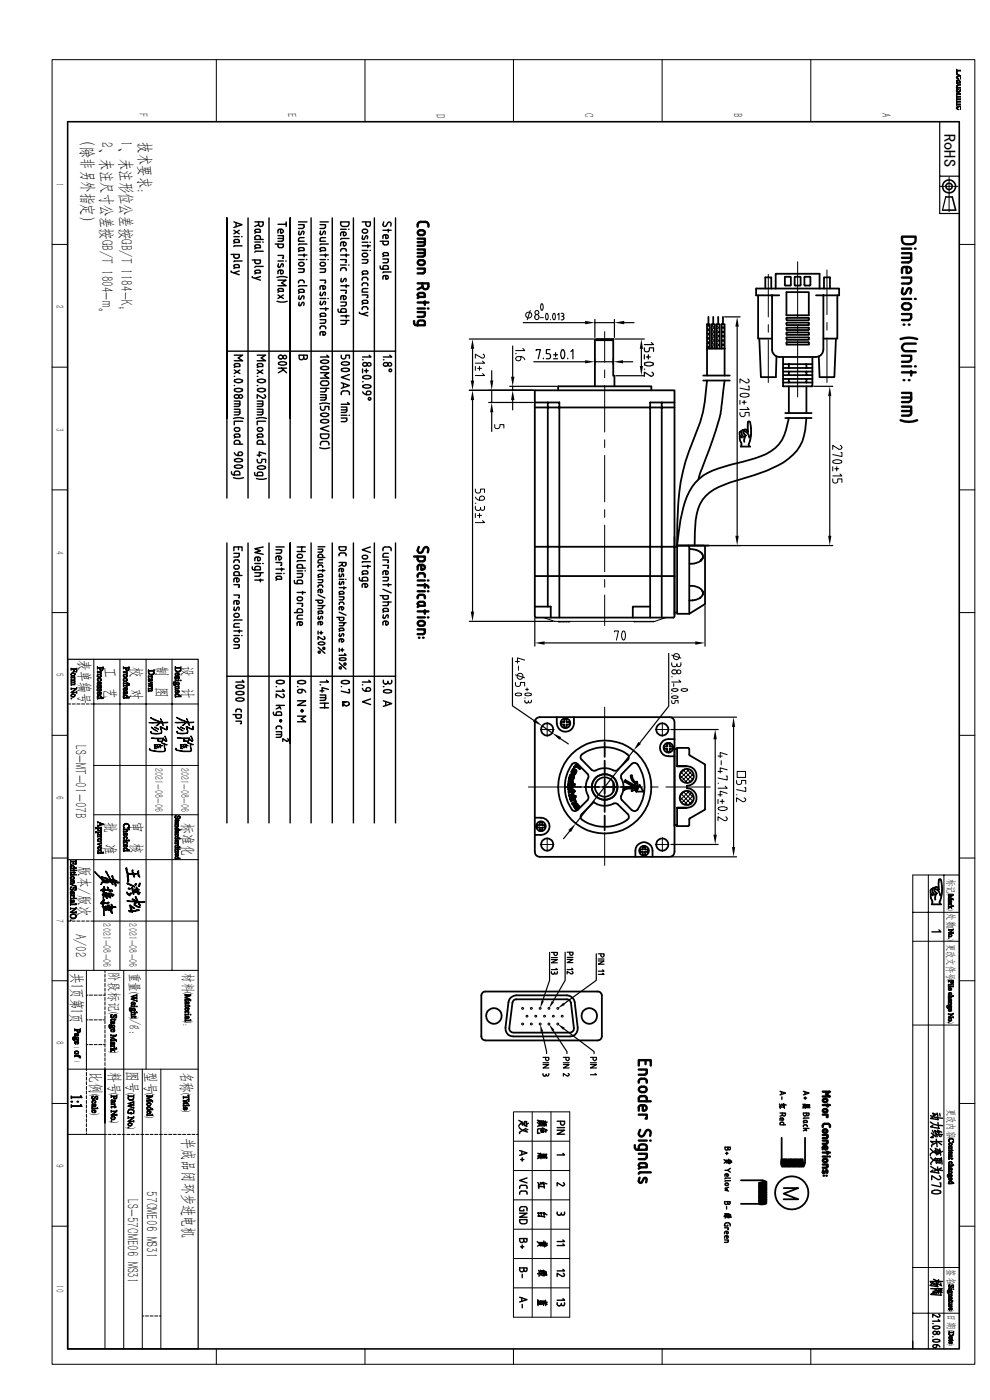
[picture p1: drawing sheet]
<svg xmlns="http://www.w3.org/2000/svg" width="210mm" height="297mm" viewBox="0 0 210 297" stroke-linecap="round" stroke-linejoin="round" font-family="sans-serif">
<defs><g id="words">
<g font-size="3.9">
<text x="14.9" y="208.5" transform="rotate(90 14.9 208.5)">1</text>
<text x="14.9" y="213.9" transform="rotate(90 14.9 213.9)">1</text>
</g>
<g font-size="3.5">
<text x="17.5" y="28.7" transform="rotate(90 17.5 28.7)">（除非另外指定）</text>
<text x="200.3" y="28.4" transform="rotate(90 200.3 28.4)">RoHS</text>
<text x="21.5" y="30.2" transform="rotate(90 21.5 30.2)">2、未注尺寸公差按GB/T 1804-m。</text>
<text x="25.6" y="30" transform="rotate(90 25.6 30)">1、未注形位公差按GB/T 1184-K；</text>
<text x="29.6" y="30.2" transform="rotate(90 29.6 30.2)">技术要求:</text>
</g>
<g font-size="3.4">
<text x="16" y="158.1" transform="rotate(90 16 158.1)">LS-MT-01-07B</text>
<text x="16" y="198.1" transform="rotate(90 16 198.1)">A/02</text>
<text x="38.9" y="241.4" transform="rotate(90 38.9 241.4)">半成品闭环步进电机</text>
<text x="27" y="254.4" transform="rotate(90 27 254.4)">LS-57CME06 MS31</text>
<text x="31" y="252.8" transform="rotate(90 31 252.8)">57CME06 MS31</text>
</g>
<g font-size="3.3">
<text x="16.9" y="140.1" transform="rotate(90 16.9 140.1)">表单编号</text>
<text x="22.4" y="141.4" transform="rotate(90 22.4 141.4)">工 艺</text>
<text x="27.9" y="141.5" transform="rotate(90 27.9 141.5)">校 对</text>
<text x="33.4" y="141.3" transform="rotate(90 33.4 141.3)">制 图</text>
<text x="38.8" y="141.3" transform="rotate(90 38.8 141.3)">设 计</text>
<text x="22.4" y="174.4" transform="rotate(90 22.4 174.4)">批</text>
<text x="22.4" y="179" transform="rotate(90 22.4 179)">准</text>
<text x="28" y="174.3" transform="rotate(90 28 174.3)">审</text>
<text x="28" y="178.8" transform="rotate(90 28 178.8)">核</text>
<text x="38.8" y="174.6" transform="rotate(90 38.8 174.6)">标准化</text>
<text x="16.8" y="183.8" transform="rotate(90 16.8 183.8)">版本/版次</text>
<text x="15.3" y="206.4" transform="rotate(90 15.3 206.4)">共 页第 页</text>
<text x="19.3" y="227.4" transform="rotate(90 19.3 227.4)">比例</text>
<text x="23.3" y="227.5" transform="rotate(90 23.3 227.5)">料号</text>
<text x="27.1" y="227.2" transform="rotate(90 27.1 227.2)">图号</text>
<text x="31" y="227.4" transform="rotate(90 31 227.4)">型号</text>
<text x="38.6" y="227.4" transform="rotate(90 38.6 227.4)">名称</text>
</g>
<g font-size="3">
<text x="23.3" y="206.3" transform="rotate(90 23.3 206.3)">阶段标记</text>
<text x="27.7" y="206.3" transform="rotate(90 27.7 206.3)">重量</text>
<text x="39" y="206.4" transform="rotate(90 39 206.4)">材料</text>
<text x="27.9" y="216.3" transform="rotate(90 27.9 216.3)">/g：</text>
</g>
<g font-size="2.7">
<text x="29.5" y="23.9" transform="rotate(90 29.5 23.9)">F</text>
<text x="61" y="23.9" transform="rotate(90 61 23.9)">E</text>
<text x="155.6" y="24" transform="rotate(90 155.6 24)">B</text>
<text x="92.5" y="24.1" transform="rotate(90 92.5 24.1)">D</text>
<text x="124" y="24" transform="rotate(90 124 24)">C</text>
<text x="187.1" y="24" transform="rotate(90 187.1 24)">A</text>
</g>
<g font-size="2.5">
<text x="32.8" y="162.9" transform="rotate(90 32.8 162.9)">2021-08-06</text>
<text x="38.4" y="162.9" transform="rotate(90 38.4 162.9)">2021-08-06</text>
<text x="21.8" y="195.9" transform="rotate(90 21.8 195.9)">2021-08-06</text>
<text x="27.3" y="195.9" transform="rotate(90 27.3 195.9)">2021-08-06</text>
</g>
<g font-size="2.4">
<text x="23.4" y="214.8" transform="rotate(90 23.4 214.8)">(</text>
<text x="27.7" y="210.4" transform="rotate(90 27.7 210.4)">(</text>
<text x="27.7" y="215.8" transform="rotate(90 27.7 215.8)">)</text>
<text x="39.1" y="210.4" transform="rotate(90 39.1 210.4)">(</text>
<text x="39.1" y="216.6" transform="rotate(90 39.1 216.6)">):</text>
<text x="23.4" y="223" transform="rotate(90 23.4 223)">)</text>
<text x="19.3" y="232" transform="rotate(90 19.3 232)">(</text>
<text x="23.4" y="231.9" transform="rotate(90 23.4 231.9)">(</text>
<text x="27" y="231.9" transform="rotate(90 27 231.9)">(</text>
<text x="31" y="231.9" transform="rotate(90 31 231.9)">(</text>
<text x="38.7" y="231.9" transform="rotate(90 38.7 231.9)">(</text>
<text x="19.3" y="236.1" transform="rotate(90 19.3 236.1)">)</text>
<text x="23.4" y="237.9" transform="rotate(90 23.4 237.9)">)</text>
<text x="27" y="239.2" transform="rotate(90 27 239.2)">)</text>
<text x="31" y="236.7" transform="rotate(90 31 236.7)">)</text>
<text x="38.7" y="235.5" transform="rotate(90 38.7 235.5)">)</text>
</g>
<g font-size="2.2">
<text x="11.9" y="38.8" transform="rotate(90 11.9 38.8)">1</text>
<text x="11.9" y="64.7" transform="rotate(90 11.9 64.7)">2</text>
<text x="11.9" y="90.8" transform="rotate(90 11.9 90.8)">3</text>
<text x="11.9" y="116.8" transform="rotate(90 11.9 116.8)">4</text>
<text x="11.9" y="142.8" transform="rotate(90 11.9 142.8)">5</text>
<text x="11.9" y="168.9" transform="rotate(90 11.9 168.9)">6</text>
<text x="201" y="186.4" transform="rotate(90 201 186.4)">标记</text>
<text x="11.9" y="194.9" transform="rotate(90 11.9 194.9)">7</text>
<text x="201" y="193.8" transform="rotate(90 201 193.8)">处数</text>
<text x="201" y="200.2" transform="rotate(90 201 200.2)">更改文件号</text>
<text x="11.9" y="220.9" transform="rotate(90 11.9 220.9)">8</text>
<text x="201.1" y="235.2" transform="rotate(90 201.1 235.2)">更改内容</text>
<text x="11.9" y="246.9" transform="rotate(90 11.9 246.9)">9</text>
<text x="201.1" y="269.2" transform="rotate(90 201.1 269.2)">签名</text>
<text x="11.9" y="272.7" transform="rotate(90 11.9 272.7)">10</text>
<text x="201.1" y="278.8" transform="rotate(90 201.1 278.8)">日期</text>
</g>
<g font-size="1.8">
<text x="15.6" y="222" transform="rotate(90 15.6 222)">1</text>
<text x="15.7" y="224.9" transform="rotate(90 15.7 224.9)">1</text>
</g>
<g font-size="1.7">
<text x="201.1" y="189.4" transform="rotate(90 201.1 189.4)">(</text>
<text x="201.1" y="192.7" transform="rotate(90 201.1 192.7)">)</text>
<text x="201.1" y="196.8" transform="rotate(90 201.1 196.8)">(</text>
<text x="201.1" y="199.1" transform="rotate(90 201.1 199.1)">)</text>
<text x="201.1" y="207.6" transform="rotate(90 201.1 207.6)">(</text>
<text x="201.1" y="216.8" transform="rotate(90 201.1 216.8)">)</text>
<text x="201.2" y="241.1" transform="rotate(90 201.2 241.1)">(</text>
<text x="201.2" y="250.9" transform="rotate(90 201.2 250.9)">)</text>
<text x="201.2" y="272.2" transform="rotate(90 201.2 272.2)">(</text>
<text x="201.2" y="277.9" transform="rotate(90 201.2 277.9)">)</text>
<text x="201.2" y="282.1" transform="rotate(90 201.2 282.1)">(</text>
<text x="201.2" y="285.1" transform="rotate(90 201.2 285.1)">)</text>
</g>
</g></defs>
<g fill="none" stroke="#000" stroke-width=".21">
<path d="M11 12.7h195.8v276.7h-195.8zM45.9 12.7v13.1M77.4 12.7v13.1M108.9 12.7v13.1M140.5 12.7v13.1M172 12.7v13.1M199.4 39.5h3.8M201.3 37.6v7.3M11 51.9h3.4M163 58.2v9M169.2 55.5v11.9M175.4 57.3v9.5"/>
<path d="M203.5 51.9h3.3M11 77.9h3.4M100.8 77.7v.9M101.3 78.1h.9M101.7 77.7v.9M102.4 76.6l.4 .4h-2M102.4 79.2l.4 .5h-2M102.5 75.1l.3 .5-.2 .3h-.4l-1.4-.8v.9M109.4 75h.1M110.5 75.6v.5a.51 .51 0 0 1-.7 .4 .51 .51 0 0 1-.2-.8 1.32 1.32 0 0 1 1.7 .6M110.9 73.9l.4 .5h-1.9M112.5 65.9l-.7 1.9"/>
<path d="M114.6 67.4h.7M114.8 64.5l.1-.1a.93 .93 0 0 1 0 1.4 1.13 1.13 0 0 1-.1-1.3zM115.9 66.5h.1a.93 .93 0 0 1 0 1.4 1.13 1.13 0 0 1-.1-1.4zM116.8 67.8v.1M117.4 66.5h.1a.93 .93 0 0 1 0 1.4 .98 .98 0 0 1-.1-1.4zM118.3 66.8l.3-.3v1.4M119 66.5l.5 .1v.4l-.2 .1M119.2 67.1h.1M119.3 67.1a.39 .39 0 0 1 .2 .6l-.5 .2M128.3 78.5v1.6M128.3 70.4v6.4M150 68.8l.6 .7"/>
<path d="M150 69.8l.6 .6M150 70.7l.6 .6M150 71.6l.6 .6M150 72.5l.6 .7M150 73.4l.5 .6M150.4 68.8l-.4 .4M150.6 69.5l-.6 .6M150.6 70.4l-.6 .7M150.6 71.4l-.6 .6M150.6 72.3l-.6 .6M150.6 73.2l-.6 .6M151 69l.6 .6"/>
<path d="M151 69.9l.6 .6M151 70.8l.6 .6M151 71.7l.6 .6M151 72.6l.6 .6M151 73.5l.4 .5M151.3 68.8l-.3 .3M151.6 69.4l-.6 .6M151.6 70.3l-.6 .7M151.6 71.2l-.6 .6M151.6 72.1l-.6 .7M151.6 73.1l-.6 .6M152 69.1l.7 .6"/>
<path d="M152 70l.7 .6M152 70.9l.7 .6M152 71.8l.7 .7M152 72.8l.7 .6M152 73.7l.4 .3M152.2 68.8l-.2 .2M152.7 68.8h.1M152.7 69.3l-.7 .6M152.7 70.2l-.7 .6M152.7 71.1l-.7 .7M152.7 72.1l-.7 .5M152.7 72.9l-.7 .7"/>
<path d="M152.7 73.9l-.1 .1M153.1 69.2l.6 .7M153.1 70.1l.6 .6M153.1 71l.6 .7M153.1 72l.6 .6M153.1 72.9l.6 .6M153.1 73.8l.1 .2M153.2 68.8l-.1 .1M153.6 68.8l.1 .1M153.7 69.2l-.6 .6M153.7 70.1l-.6 .6M153.7 71l-.6 .6"/>
<path d="M153.7 71.9l-.6 .6M153.7 72.8l-.6 .6M153.7 73.7l-.2 .3M163 68.9v1.6M163 72.1v9.1M169.2 69v1.7M169.2 72.3v11.9M175.4 68.4v1.7M175.4 71.7v9.5M203.5 77.9h3.3M104.9 90.1v.4a.56 .56 0 0 0 .6 .4 .56 .56 0 0 0 .5-.4v-.4h.9v.7M128.3 81.8v9.9"/>
<path d="M128.3 93.3v1.7M128.3 96.6v9.9M157 87.5v.4a.56 .56 0 0 0 .5 .5 .56 .56 0 0 0 .6-.5v-.4h.8v.8M157 84.9v.9M157.1 83.6a1.5 1.5 0 0 1 1.8 .2l-.1 .3a1.46 1.46 0 0 1-1.8-.3zM157.4 85.3h.9M157.9 84.9v.9M158.5 86.4l.4 .5h-1.9M158.6 80.4l.3 .4a.42 .42 0 0 1-.6 .4l-1.3-.8v.8M158.7 81.9h.2v.9l-1.9-.5M176.7 99v.9M176.7 97.7a1.4 1.4 0 0 1 1.9 .3 1.35 1.35 0 0 1-1.9 0z"/>
<path d="M177.1 99.4h.8M177.5 99v.9M178.3 94.5l.2 .2a.45 .45 0 0 1 0 .5 .45 .45 0 0 1-.6 .1l-1.2-.8v.8M178.4 96h.2v.9l-1.9-.5M11 103.9h3.4M100.8 106.8h.2M100.8 103.8v.4a.57 .57 0 0 0 .6 .4 .57 .57 0 0 0 .5-.4v-.4h.9v.7M100.8 105.5a1.31 1.31 0 0 0 1.9 .4 .52 .52 0 0 0-.3-.7 .52 .52 0 0 0-.7 .5v.4M100.8 107.4v.5a.57 .57 0 0 0 .6 .4 .57 .57 0 0 0 .5-.4M100.8 108.9v.9M101.3 109.3h.9M101.7 108.9v.9"/>
<path d="M101.9 107.7v.2M102.4 110.4l.4 .5h-2M102.8 107.4v.5a.42 .42 0 0 1-.4 .4 .42 .42 0 0 1-.5-.4M128.3 108.1v1.7M128.3 111.4v9.9M146.2 119.6h.2M146.2 116.5h.2M149.3 115.7l.3 .3M176.7 101.6v.5a.54 .54 0 0 0 .5 .4 .54 .54 0 0 0 .5-.4v-.5h.9v.8M178.2 100.5l.4 .5h-1.9M203.5 103.9h3.3M11 130h3.4"/>
<path d="M14.4 139.9v146.3h27.6M19.9 139.9v66M25.4 139.9v66M31 139.9v86.9M36.5 139.9v66M115.4 131l2.2 .8h21.3l2.3-.8M118.4 131.9h.1M118.5 131.8l.1 .1M118.6 131.8l.1 .1M118.7 131.8l.1 .1M118.8 131.8l.1 .1M118.9 131.8l.3 .1"/>
<path d="M119 131.8v.1M119.2 131.8l.1 .1M119.3 131.8l.2 .1M119.5 131.8l.3 .1M119.8 131.8l.3 .1M120.1 131.8v.1M120.2 131.8l-.1 .1M120.5 131.8l-.3 .1M120.6 131.8l-.1 .1M120.6 131.9h.1M120.7 131.8v.1M120.8 131.8l-.1 .1"/>
<path d="M120.9 131.8l-.1 .1M128.3 122.9v1.7M128.3 126.2v6.5M130.3 134.1v-.2h.9l-.4 1.9M132.1 133.9h.2a1.35 1.35 0 0 1 0 1.9 1.4 1.4 0 0 1-.2-1.9zM134.5 131.8l.1 .1M134.6 131.8l.1 .1M134.7 131.8h3.9M142.5 139l1.9 .6M146.2 124.3h.2M203.5 130h3.3M11 156h3.4"/>
<path d="M14.4 149.4h.6M15.3 149.4h.7M16.3 149.4h.7M17.3 149.4h.6M18.3 149.4h.6M19.3 149.4h22.7M31.6 153.3h2.7l-.3-.9 .5 .9 1.1-.1-1.1 .2 .1 .5-.2-.5zM31.7 158.8l.1-.1a.48 .48 0 0 0 .6 .5l1 .2 1.5-.1 .1-.1-.2-1 .1-.2v.5a.62 .62 0 0 1-.1 1h-1.1l-1.7-.2-.2-.2zM31.9 152.2l2.1 1-1.4-.5zM32 155.2l.2 .3h2v-.3l-.2-1.1 1.4 .7v-.7l.1 .5-.2 .3-1.2-.6v.2a.7 .7 0 0 1 .2 .8 .7 .7 0 0 1-.7 .4h-.7a.69 .69 0 0 1-.9-.5zM32.1 154.2l1.2 .9h-.2l-.8-.6zM32.1 156.5l2.7 .1-1.3 .2z"/>
<path d="M32.7 158h.4l-.3 .1 .2 .6 .2 .1h-.5h.2zM32.8 154.3l.9 .4zM33.1 154l.7-.5zM33.4 158l.1 .4h.4l-.2-.5 .7 .4-.4-.1 .1 .5-.4-.2-.2 .2-.1-.2-.4-.1h.4zM33.5 156.8l.1 .4h.8l.1-.5 .8 .5-.3-1 .4 .8-.1 .3h-.1l-.6-.4a.72 .72 0 0 1-1.2 .2zM34.3 157.6l1.2 .4-.7-.1zM37.2 153.2h2.6l-.2-.8 .4 .8h1.1l-1.1 .2 .1 .5-.2-.5h-2.4zM37.3 158.8a.48 .48 0 0 0 .7 .4l1.9 .2 .7-.2a.89 .89 0 0 1-.1-1.2v.4a.65 .65 0 0 1-.2 1.1h-.9a4 4 0 0 1-2.2-.5zM37.4 152.2l2.1 .9-1.3-.4zM37.5 155.2l.1-.1 .1 .4 2-.1-.2-1.3 1.4 .6v-.6l.1 .7h-.3l-1.1-.6a.9 .9 0 0 1-.1 1.4l-.8 .1a1.2 1.2 0 0 1-1.2-.4zM37.6 156.5l2.7 .1-1.2 .1zM37.6 154.2l1.3 .8h-.4z"/>
<path d="M38.3 154.2l.9 .5zM38.3 157.9l.4 .1h-.3l.1 .6 .2 .2h-.4l.1-.1zM38.7 153.9l.6-.4zM38.9 158l.1 .3h.5l-.3-.4 .7 .3-.4-.1 .1 .5-.5-.1-.1 .2-.1-.2-.4-.1h.4zM39 156.8l.1 .3 .7 .1 .3-.5 .7 .5-.3-1.1 .4 1-.2 .2-.6-.4a.7 .7 0 0 1-1.2 .2zM39.8 157.6l1.2 .3-.1 .1zM109.3 144.8v.4a.54 .54 0 0 0 .6 .4 .54 .54 0 0 0 .5-.4v-.4h.9v.7M109.3 140.3h.9M109.3 143.2l2 .6M109.4 147.2a.97 .97 0 0 1 1.3 .1 .87 .87 0 0 1-1.4 0zM110 141.3v.9M111.3 140l-1.5-.4v1.1"/>
<path d="M111.3 148.5v.3a.43 .43 0 0 0 .7 .3l.1-.3M111.3 148.1h.1M111.4 147.2a1.05 1.05 0 0 1 1.3 .1 .93 .93 0 0 1-1.4 0zM111.5 146.3h.6M111.8 146v.6M112.1 148.7v.1M112.7 148.5l-.1 .6h-.4l-.1-.3M114.6 154.8h3M116.1 153.2v3M128.3 158.6v1.6M128.3 150v6.9M139 154.8h3"/>
<path d="M140.5 153.3v2.9M142.5 148.6v.4a.39 .39 0 0 0 .6 .2l.1-.6h.6v.6M142.5 140.6v.4a.56 .56 0 0 0 .5 .5 .56 .56 0 0 0 .6-.5M142.5 143.6h.1M142.5 147.2h.1M142.5 146.2a1.01 1.01 0 0 1 1.3 .2 .87 .87 0 0 1-1.3 0zM142.5 147.7a1.01 1.01 0 0 1 1.3 .2 .97 .97 0 0 1-1.3 0zM142.9 145v.6M143.6 140.8v.2M144 144.3l.4 .4h-1.9M144.4 140.6v.4a.42 .42 0 0 1-.4 .4 .42 .42 0 0 1-.4-.4M144.6 146.2a1.05 1.05 0 0 1 1.3 .2 .93 .93 0 0 1-1.4 0z"/>
<path d="M203.5 156h3.3M14.4 164.3v121.9M19.9 162.4h22.1M19.9 172.8h22.1M112.1 167h9.4M114.6 179.2h2.9M116.1 177.7v2.9M123.1 167h1.7M126.4 167h9.9M128.3 161.8v9.9M128.3 173.4v1.6M128.3 176.7v6.9"/>
<path d="M138 167h1.6M139 179.2h2.9M140.5 177.7v3M141.3 167h9.4M144.2 164.5l1.6 1.6M144.2 169.1l1.7 1.7M144.4 163.8l2.1 2.1M144.5 168.4l2.1 2.1M144.9 163.3l2.1 2.1M144.9 168l2.1 2M145.2 167.9l-.9 1M145.4 163.2l-1.2 1.1"/>
<path d="M145.6 163.1l1.6 1.6M145.7 167.8l1.5 1.5M146.2 167.9l-1.9 1.9M146.2 163.2l-1.9 1.9M146.7 168.2l-2.1 2.1M146.8 163.6l-2.1 2.1M147.1 164.2l-1.9 1.8M147.1 168.7l-1.9 2M147.2 165.1l-1.1 1M147.2 169.6l-1.2 1.2M152.3 168.6h.9M152.3 169.6v.9"/>
<path d="M152.3 160.4h.9M152.3 163.7h.9M152.3 166.2h.1M152.3 172.6h.1M152.4 171.3a1.5 1.5 0 0 1 1.9 .2 1.26 1.26 0 0 1-2 0zM152.8 170h.8M153 161.4v.9M153.2 169.6v.9M153.8 166.8l.5 .4h-2M154 173.3l.3 .4a.42 .42 0 0 1-.7 .4l-1.3-.8v.8M154.1 164.6h.2v.9l-2-.4M154.3 160.1l-1.5-.5v1.1"/>
<path d="M154.3 163.3l-1.5-.4v1.1M154.3 168.3l-1.5-.4v1.1M156.3 165.6v.4a.53 .53 0 0 0 .5 .5 .53 .53 0 0 0 .5-.5v-.4h.9v.7M156.3 168.6h.1M156.4 163.7h1.8v1.2h-1.8zM157.9 169.2l.2 .2a.45 .45 0 0 1 0 .6 .45 .45 0 0 1-.6 .1l-1.2-.9v.9M158 167.1h.2v.8l-1.9-.4M11 182h3.4M14.4 195.4h.6M14.4 182.4h27.6M15.3 195.4h.7M16.3 195.4h.7"/>
<path d="M17.3 195.4h.6M18.3 195.4h.6M19.3 195.4h22.7M21.9 189v3M22 189.1l-.1 2.9M193.6 199.7h9.9M193.6 193.5h9.9M196.9 185.6v100.6M200.2 185.6v100.6M203.5 182h3.3M203.5 185.6h-9.9v100.6M11 208.1h3.4"/>
<path d="M14.4 205.9h27.6M18.3 205.9v10.5M18.3 211.1h.4M18.3 216.4h.4M18.3 216.4v5.2M19 211.1h.6M19 216.4h.6M20 211.1h.6M20 216.4h.6M21 211.1h.6M21 216.4h.6M21.9 211.1h.4"/>
<path d="M21.9 216.4h.4M22.3 205.9v.4M22.3 206.7v.6M22.3 207.6v.7M22.3 208.6v.7M22.3 209.6v.7M22.3 210.6v.6M22.3 211.6v.7M22.3 212.6v.6M22.3 213.6v.6M22.3 214.5v.7M22.3 215.5v.7"/>
<path d="M22.3 216.5v.7M22.3 217.5v.7M22.3 218.5v.7M22.3 219.5v.6M26.2 205.9v20.9h15.8M110.7 213.8h.3v.3h-.3zM110.7 217.1h.3v.3h-.3zM111.6 215.4h.3v.3h-.3zM112.6 213.8h.3v.3h-.3zM112.6 217.1h.3v.3h-.3zM113.5 215.4h.3v.3h-.3zM114.4 213.8h.3v.3h-.3z"/>
<path d="M114.4 217.1h.3v.3h-.3zM115.4 215.4h.3v.3h-.3zM116.3 213.8h.3v.3h-.3zM116.3 217.1h.3v.3h-.3zM117.3 215.4h.2v.3h-.2zM118.2 213.8h.3v.3h-.3zM118.2 217.1h.3v.3h-.3zM119.1 215.4h.3v.3h-.3zM193.6 217.5h9.9M203.5 208.1h3.3M11 234.1h3.4M18.3 221.6v5.2h-3.9"/>
<path d="M18.3 221.6h.4M18.3 227.2v-.4h7.9v59.4M18.3 227.5v.7M18.3 228.5v.7M18.3 229.5v.6M18.3 230.5v.6M18.3 231.4v.7M18.3 232.5v.6M18.3 233.4v.7M18.3 234.4v.7M18.3 235.4v.7M18.3 236.4v.7"/>
<path d="M18.3 237.4v.6M18.3 238.4v.6M18.3 239.4v.6M19 221.6h.6M20 221.6h.6M21 221.6h.6M21.9 221.6h.4M22.3 220.5v.6M22.3 221.4v.7M22.3 222.5v.6M22.3 223.4v.7M22.3 224.4v.7"/>
<path d="M22.3 225.4v.7M22.3 238.3v-11.5v59.4M22.3 226.4v.4M30.2 226.8v59.4M34.1 226.8v59.4M108.9 235.9h12v43.5h-12zM112.9 235.9v43.5M116.9 235.9v43.5M203.5 234.1h3.3M18.3 240.3v.4M22.6 240.7h-8.2M22.9 240.7h.7"/>
<path d="M23.9 240.7h.7M24.9 240.7h.7M25.9 240.7h.6M26.9 240.7h.7M27.9 240.7h.6M28.9 240.7h.6M29.8 240.7h.7M30.9 240.7h.6M31.8 240.7h.7M32.8 240.7h.7M33.8 240.7h.7M34.8 240.7h.6"/>
<path d="M35.8 240.7h.6M36.8 240.7h.6M37.8 240.7h.6M38.7 240.7h.7M39.8 240.7h.6M40.7 240.7h.7M41.7 240.7h.3M108.9 242.1h12M108.9 248.3h12M108.9 254.6h12M11 260.1h3.4M30.2 279.2h.3"/>
<path d="M30.9 279.2h.6M31.8 279.2h.7M32.8 279.2h.7M33.8 279.2h.3M108.9 260.8h12M108.9 267h12M108.9 273.2h12M193.6 268.9h9.9M193.6 278.6h9.9M203.5 260.1h3.3M45.9 286.2v3.2M77.4 286.2v3.2"/>
<path d="M108.9 286.2v3.2M140.5 286.2v3.2M172 286.2v3.2"/>
<circle cx="112.2" cy="66.8" r=".64"/>
<circle cx="113.9" cy="67.3" r=".5"/>
<circle cx="113.9" cy="66.3" r=".45"/>
<circle cx="143.5" cy="139.3" r=".65"/>
<circle cx="110.3" cy="143.5" r=".64"/>
<circle cx="143" cy="142.5" r=".49"/>
<circle cx="144" cy="142.5" r=".43"/>
</g>
<g fill="none" stroke="#000" stroke-width=".25">
<path d="M199.3 25.8v11.6h4.2M199.3 37.4v7.9h4.2M200.6 41.8l-.7 2.8M99.6 71.9h26.6M100.2 74v6.7M104.3 78.7v2M108.8 73.4v6.5M111 68.5h13.1M113.2 76.8h10.9M113.7 74.4v-.2h.9l-.4 1.9M115.3 76v.1M116.7 74.2h-.8v.8l.7 .1 .2 .4a.52 .52 0 0 1-.4 .6h-.5"/>
<path d="M117.4 76.1h.9M117.4 75.3h.9M117.9 74.8v.9M119.2 74.3l.2-.1a1.26 1.26 0 0 1 0 1.9 1.36 1.36 0 0 1-.2-1.8zM120.4 76v.1M121.1 74.6l.4-.4v1.9M126.2 76.1v1.3M126.2 76.8h3.9M126.2 67.8v3.8M126.2 68.5h4.1M130.1 76.1v1.3M130.3 67.8v3.8"/>
<path d="M130.4 71.9h6.3M130.7 79.7h6M132.2 76.8h2M132.4 68.5h2.1M136.1 74v3.6M136.7 73.8v.4a.54 .54 0 0 0 .5 .4 .54 .54 0 0 0 .6-.4v-.4h.8v.7M136.7 75.3v.9M136.7 78.3h.1M136.8 77a1.54 1.54 0 0 1 1.8 .2 1.26 1.26 0 0 1-1.9 0zM137.1 75.7h.9M137.5 75.3v.9M138.2 72.7l.4 .4h-1.9"/>
<path d="M138.3 79l.3 .4a.47 .47 0 0 1-.6 .4l-1.3-.8v.8M153.7 67.2h3.3M156.4 69.3v44.4M99.6 82.8h13.6M100.2 84.9v44.9M103.7 85.4h9.5M104.3 82.8v2.6M104.3 87.5v4M108.1 82h10M108.8 82v.8M108.8 84.9v2.1M172.6 82h4.1"/>
<path d="M176 84v29.7M143.9 115.7h32.8M14.4 139.9h27.6v146.3M99.6 131.8h17.7M108.7 139.6v10.1l4.6 3.2M113.5 131.1v6M115.5 136.4h32M141.9 138.6v11.2l-6.2 7.8M149.6 128.5v8.6M115 154l2.1 1.5M118.8 156.7l1.8 1.1M134.4 159.2l-12.3 15.5"/>
<path d="M142.3 154.8h10.1M142.4 152.1h13.9M151.7 156.8v20.3M155.6 154.2v25.5M120.9 176.3l-1.4 1.6M142.3 179.2h10.1M20.1 185h.1M20.1 185l1.5 1.6 .3 .1-.2-.3 .4 .3 .8 .2a1.87 1.87 0 0 0-1.4-.8 2.92 2.92 0 0 1 2.1 1l-1.2-2.3 1.1 1.8h.5l-.3-.7 .1-.1 .4 .9 .6 .2-.6-.1a.74 .74 0 0 0 1 .4h.1l-.3 .2-.6-.2 .2 .5v.3l-.2-.1a.59 .59 0 0 0-.6-.7l.2 .5-.6-.6h-.3l-.4 .2-.8-.1 1-.2-.4-.1-.1 .2-.2-.3 .1 .3-.5-.2v-.1zM20.5 185.4h.1M21 185.8h.1M21.1 186.1h.1M21.3 188.9h.1"/>
<path d="M21.4 191.7h.1M21.5 186.1h.1M21.5 191.6h.1M21.5 188.8h.1M21.5 187.3l.3-.1-.3 .5zM21.6 191.3h.1M21.6 186h.1M21.6 186.6h.1M21.6 191.5l.2-.1-.1 .2h-.2zM21.6 191.5h.1M21.7 188.7h.1M21.7 188.8h.1"/>
<path d="M21.7 186.8h.1M21.7 186.9h.1M21.7 186.4h.1M21.7 189.7h.1M21.7 192.4h.1M21.7 189.9h.1M21.7 192.3h.1M21.7 188.8l.4-.2 .1 .2zM21.8 191.4h.1M21.8 186.6h.1M21.8 186.8h.1M21.8 188.9h.1"/>
<path d="M21.8 191.8h.1M21.8 189.7h.1M21.8 192.3h.1M21.9 188.9h.1M21.9 187.2h.1M21.9 191h.1M21.9 192h.1M21.9 189.9h.1M21.9 191.8h.1M21.9 192.4h.1M21.9 186.9h.1M21.9 186.7h.1"/>
<path d="M21.9 189.4h.1M21.9 189.7h.1M22 189.1h.1M22 188.1h.1l.3 .7h.6l-.2-.6 .3 .6 .7 .1v.2l-.6-.2 .3 .2-.1 .2a1.34 1.34 0 0 0-1.5-.4l.1 .2 .1-.1v.4l.3 .3v-.3l.2 .2v-.2l.4 .3v-.2l.7 .2-.1-.2 .5 .4h-.2v.3l-.7-.4 .3 .7-1.1-.6 .3 .7-.7-.7v1h.1l-.1 .7h.8l.1-.2 .2 .1-.3 .3-.8-.1-.1 .3v-.2v.4l.5 .2v-.2l.3 .2 .2-.1v-.2l.2 .3v-.4l.2 .3 .5 .1-.2-.5 .2 .1 .1 .4h.7h-.7l-.3 .6 .2 .7h-.1l-.7-1 .1 .4-.2 .1-.4-.7 .1 .5-.2 .2-.3-.3v-.5h-.1l.1 1.8-.2-1.8h-.2l.1-.1v-.5l-.4-.1 .5-.7v-1.1l-.2-.2h.2v-.3l-.1-.5h-.5l.7-.4zM22 188.5h.1M22 191.6h.1M22 192.4h.1M22 191.7h.1M22 190.9h.1M22 189.6l.2 .2h-.2zM22 189.8h.1M22 189.6h.1"/>
<path d="M22 188.6h.1M22 191.2h.1M22 192.3h.1M22 194.2h.1M22 192.7h.1M22.1 188.6h.1M22.1 187.2h.1M22.1 186.7h.1M22.1 189.4h.1M22.1 192.4h.1M22.1 188.1h.1M22.1 189h.1"/>
<path d="M22.1 192.9h.1M22.2 192.4l.2 .2zM22.2 190h.1M22.2 186.8l.2 .1M22.2 192.7h.1M22.3 187.1h.1M22.3 189.7l.1 .1zM22.3 189.7h.1M22.3 188.9h.1M22.3 186.7h.1M22.3 189.8h.1M22.4 189.4h.1"/>
<path d="M22.4 187.2h.1M22.4 188.8h.1M22.4 192.4h.1M22.4 189.7h.1M22.4 189.9h.1M22.4 192.7h-.2l.3 .2M22.4 192.7l.1 .2M22.4 186.3l1 .7M22.4 186.3l.7 .7h.3M22.4 192.7h.1M22.4 186.3h.1M22.4 191.6h.1"/>
<path d="M22.4 191.5h.1M22.4 187.1h.1M22.4 184.8h.1M22.4 193.2h.1M22.5 188.9h.1M22.5 186.9h.1M22.5 192.9h.1M22.5 193h.1M22.5 192.2h.1M22.5 189.9h.1M22.5 185.1h.1M22.5 192.5h.1"/>
<path d="M22.6 189.7h.1M22.6 189.4h.1M22.6 190.3h.1M22.6 190.5h.1M22.6 189.6h.1M22.6 192.4l.3 .4zM22.6 192.4h.1M22.6 185h.1M22.6 186.6h.1M22.6 187.2h.1M22.7 190.1h.1M22.7 186.4h.1"/>
<path d="M22.7 192.4h.1M22.7 189.8l.1 .1zM22.7 189.8h.1M22.7 186.9h.1M22.8 188.2h.1M22.8 192.3h.1M22.8 192.8h.1M22.8 191.6h.1M22.8 186.6h.1M22.8 189.9h.1M22.8 188.9h.1M22.8 189.6h.1"/>
<path d="M22.8 192.7h.1M22.8 191.8h.1M22.8 192.2h.1M22.9 192.1h.1M22.9 192.8h.1M22.9 186.9h.1M22.9 192.3h.1M22.9 187h.1M22.9 188.7h.1M22.9 188.3h.1M22.9 193.2h.1M22.9 191.6h.1"/>
<path d="M23 189.7l.1 .1M23 189.8h.1M23 187.2h.1M23 185.7h.1M23 189.5h.1M23 192.1h.1M23 192.7h.1M23.1 187.1h.1M23.1 188.9h.1M23.1 192.4l.3 .4zM23.2 190.2h.1M23.1 192.4h.1"/>
<path d="M23.1 190.2h.1M23.1 188.8h.1M23.1 192h.1M23.1 191.5h.1M23.2 189.8h.1M23.2 190.4h.1M23.2 190h.1M23.2 192.8l.3 .2 .2 .4zM23.2 188.9h.1M23.2 192.8h.1M23.2 192.2h.1M23.3 186.4h.1"/>
<path d="M23.3 186.7h.1M23.3 193.1h.1M23.3 192.3h.1M23.3 192.6h.1M23.4 189.1h.1M23.4 190.3h.1M23.4 192.4h.4l-.2 .5zM23.4 187h.1M23.4 186.6h.1M23.4 192.8h.1M23.5 193.1h.1M23.5 190.5h.1"/>
<path d="M23.5 189.2h.1M23.5 186.9h.1M23.5 189.9h.1M23.5 193h.2M23.5 188.9h.1M23.6 193.5h.1M23.6 191.9h.1M23.6 189.5h.1M23.6 187.3h.1M23.6 187.1h.1M23.6 188.8h.1M23.7 186.7h.1"/>
<path d="M23.7 189.7h.1M23.7 193.4h.1M23.7 186.7h.4v.2zM23.7 186.9h.1M23.7 186.8h.1M23.7 193.7h.1M23.8 186.8h.1M23.8 186.6h.1M23.8 192.4h.1M23.8 189.7h.1M23.8 187.6h.1M23.8 185.8h.1"/>
<path d="M23.8 186.2h.1M23.8 187.2h.1M23.8 189.1h.1M23.9 189.9h.1M23.9 186h.1M23.9 192.4h.1M24 187.7h.1M24 187.2h.1M24 186.9l.2 .3M24 186.9h-.3v.2l.5 .1M24 186.9h.1M24 186.6h.1"/>
<path d="M24.1 186.7h.1M24.1 186.4h.1M24.1 186.9h.1M24.1 189.9h.1M24.2 186.7h.1M24.2 187.2h.1M24.2 186.8h.1M24.2 192.4h.1M24.3 187.1l.2 .1zM24.4 187.5h.1M24.4 187.7h.1M24.4 187.2h.1"/>
<path d="M24.4 186.9h.1M24.4 187.1h.1M24.4 192.4h.1M24.5 187.5h.1M24.5 187.2h.1M24.6 188h.1M24.6 192.4h.1M24.6 187.7h.1M24.7 187.1h.1M24.7 186.9h.1M24.8 186.9h.1M25.3 187.2h.1"/>
<path d="M26.8 184.5h.1M26.8 184.1l.4 1.2h1l-.1-.7 .2 .7h.6l-.1 .2h-.4v.6l-.2-.6h-1l.1 1.4-.2 .2zM26.8 184.1h.1M26.8 184.9h.1M26.9 189.3l.6 .5 .2-.4 .2 .1-.4 .5a.68 .68 0 0 1-.6-.7zM26.9 189.3h.1M26.9 184.4h.1M27 187.4h.1M27 191.1h.1M27 187.4l1.6 .8-1.6-.7zM27 191.1l2.2 .2-.5-1 .1-.1 .5 1.1h1.4l-.1 .1h-1.2l.3 .6-.1 .1a1.09 1.09 0 0 0-1.4-.8l-1.1-.1zM27 185.5h.1"/>
<path d="M27 185.9h.1M27.1 187.5h.1M27.1 191.2h.1M27.1 187.1h.1M27.1 185.2h.1M27.2 187.6h.1M27.2 185.5h.1M27.2 185.3h.1M27.2 188.5h.4v.2l-.4-.1zM27.2 188.5h.1M27.2 189.7h.1M27.2 186.3h.1"/>
<path d="M27.3 186.6h.1M27.3 188.4h.1M27.3 191.1h.1M27.3 193.3h.1M27.5 192.1l1 .6-.7-.3 .2 .9 .3-.1-.3 .3-.7-.2h.6zM27.5 188.5h.1M27.5 187.7h.1M27.5 189.8h.1M27.5 193.4h.1M27.6 189.5h.1M27.6 192h.1M27.6 188.5h.1"/>
<path d="M27.7 187.8h.1M27.8 189.7h.1M27.8 193h.1M27.8 192.4h.1M27.8 187.7h.1M27.8 192.2h.1M27.9 189.5h.1M27.9 193.3h.1M27.9 192.8h.1M27.9 188.4h.1M27.9 193h.1M28 193.3h.1"/>
<path d="M28 188.3h.1M28 188.3l.3 .9h.8l-.1-.4-.5 .1v-.1l.2-.2 .3 .1v-.5l.2 .4h.2l.1 .2h-.3l.1 .5 .4 .1-.1 .1h-.2l.1 .3-.3-.4-.8-.1v.4l-.2-.1zM28 193.5h.1M28.1 190.7l.9 .4-.3 .1-.6-.3zM28.1 188.9h.1M28.1 192.4h.1M28.1 190.7h.1M28.1 193.5h.1M28.2 188.5h.1M28.2 185.5h.1M28.2 185.3h.1M28.2 193.2h.1"/>
<path d="M28.2 184.6h.1M28.2 187.9h.1M28.3 193.2h.1M28.3 189.2h.1M28.3 190.8h.1M28.3 185.3h.1M28.4 189.7h.1M28.4 189.3h.1M28.4 192.7h.1M28.4 185.5h.1M28.4 192h.1M28.4 192l.2-.1 1.1 .5h-.6z"/>
<path d="M28.4 186.1h.1M28.5 188.9h.1M28.5 193.3h.1M28.5 193.3l.5-.3 .5 .1-.9 .3zM28.5 192.7h.1M28.6 189.3h.1M28.6 188.2h.1M28.7 188.6h.1M28.7 191.5l.2-.1v.2l-.5 .1zM28.7 191.5h.1M28.7 191.2h.1M28.7 190.3h.1"/>
<path d="M28.7 187.6l.3-.1-.3 .3-.1-.1zM28.7 187.6h.1M28.7 192h.1M28.8 191.6h.1M28.8 187.7h.1M28.9 190.3h.1M28.9 187.5h.1M28.9 191.4h.1M28.9 185.3h.1M29 188.2h.1M29 188.7h.1M29 191.1h.1"/>
<path d="M29 193h.1M29 188.8h.1M29.1 189.2h.1M29.2 189.4h.1M29.2 188.6h.1M29.2 191.3h.1M29.2 188.8h.1M29.2 185.3h.1M29.2 191.4h.1M29.3 189.7h.1M29.3 184.8h.1l.2 1.3-.3-.5zM29.3 189.1h.1"/>
<path d="M29.3 191.3h.1M29.4 189.5h.1M29.4 185.1h.1M29.4 184.8h.1M29.4 185.5h.1M29.4 191.4h.1M29.5 189.3h.1M29.5 189.8h.1M29.5 187.8h.1M29.5 188.8h.1M29.5 187.5l.2-.1 .1 .1-.2 .4-.2 .1zM29.5 193.1h.1"/>
<path d="M29.6 186.1h.1M29.6 187.9h.1M29.6 192.1h.1M29.7 187.4h.1M29.7 189.4h.1M29.7 187.5h.1M29.7 192.4h.1M29.7 192h.1M29.8 191.3h.1M30.1 191.5h.1M30.6 191.3h.1M142.4 181.8h13.9"/>
<path d="M115 218.9l1 4.6M116.6 202.1v5.9l-1.5 4.3M117 202.1h1.2l-.1 .5h-.5l-.1-.5M117 203.6h1.2l-1.2 .7h1.2M117 206.1v.3a.39 .39 0 0 0 .6 .2v-.2M117 203.2h1.2M117.3 218.7l3 4.4v.4M117.6 206.2v.2M117.9 205.4l.3 .3h-1.2M118.2 206.1v.5h-.5l-.1-.2M119.6 218.3l6.4 4.8v.4M119.9 202v6l-2.6 4.5"/>
<path d="M120.3 202h1.2v.6h-.6v-.6M120.3 203.5h1.2l-1.2 .7h1.2M120.3 203.1h1.2M121.3 205.4l.2 .3h-1.2M121.3 206.1l.2 .1v.3l-.4 .1-.8-.5v.5M126.5 202.4v5.6l-6.8 4.9M126.9 202.4h1.2v.5l-.3 .2-.2-.2-.1-.5M126.9 203.9h1.2l-1.2 .7h1.2M126.9 203.5h1.2M127.8 205.7l.3 .3h-1.2M127.8 206.5l.3 .2h-1.2M115.2 224.3h1.2l-.1 .6-.2 .1-.3-.1-.1-.6"/>
<path d="M115.2 225.8h1.2l-1.2 .8h1.2M115.2 227.8l.1 .4 .1 .1 .4-.1 .1-.2M115.2 225.5h1.2M115.9 227.9v.1M116.4 227.8l-.1 .4-.1 .1-.3-.3M119.5 224.3h1.2l-.1 .6-.2 .1-.3-.1v-.6M119.5 225.8h1.2l-1.2 .8h1.2M119.5 225.5h1.2M120.5 227.8l.2 .2-.2 .3-1-.5v.5M125.3 224.3h1.2l-.1 .6-.2 .1-.3-.1-.1-.6M125.3 225.8h1.2l-1.2 .8h1.2M125.3 225.5h1.2"/>
<path d="M126.2 227.8l.3 .2h-1.2"/>
</g>
<g fill="#000" stroke="#000" stroke-width=".21">
<path d="M202.9 19.1v.4z" fill-rule="evenodd"/>
<path d="M202.9 18.5h.2v.4z" fill-rule="evenodd"/>
<path d="M203.1 17.3v.2z" fill-rule="evenodd"/>
<path d="M203.1 17.7l.1 .1z" fill-rule="evenodd"/>
<path d="M202.9 19h.5l-.4 .2-.1 .3z" fill-rule="evenodd"/>
<path d="M203 16.2l.2 .4 .2 .2a.38 .38 0 0 1-.4-.2 .38 .38 0 0 1 0-.4z" fill-rule="evenodd"/>
<path d="M202.9 14.7l.2 .9 .4 .3-.6-.1z" fill-rule="evenodd"/>
<path d="M202.9 18.1l.3 .4h.5v-.1v.3l-.6 .1-.2-.5z" fill-rule="evenodd"/>
<path d="M203 14.9h.7v-.2v.6v-.2h-.6l-.1 .2z" fill-rule="evenodd"/>
<path d="M203.2 16.1l.5-.1v.8v-.6l-.4 .1-.2 .2z" fill-rule="evenodd"/>
<path d="M203 17a.52 .52 0 0 1 .7 .3v.2a.36 .36 0 0 0-.2-.3 .36 .36 0 0 0-.4 .1v.1l-.2-.1z" fill-rule="evenodd"/>
<path d="M202.9 17.5l.3-.1 .5 .1v-.4v.6h-.6v.1z" fill-rule="evenodd"/>
<path d="M203.1 18l.6-.1v.4a.31 .31 0 0 0-.2-.3 .31 .31 0 0 0-.4 .2l-.1 .2z" fill-rule="evenodd"/>
<path d="M203 19.3a.44 .44 0 0 0 .5 .1 .44 .44 0 0 0 .2-.4v.5a.37 .37 0 0 1-.4 .1 .37 .37 0 0 1-.3-.3z" fill-rule="evenodd"/>
<path d="M203 22.6h.1v.4l.4 .2a.4 .4 0 0 1-.5-.1 .4 .4 0 0 1 0-.5z" fill-rule="evenodd"/>
<path d="M202.9 19.7l.1 .2h.7v-.2v.4l-.5-.1-.3 .2z" fill-rule="evenodd"/>
<path d="M202.9 20.3l.2 .1h.6v-.3v.5l-.8 .1z" fill-rule="evenodd"/>
<path d="M202.9 20.8l.1 .2h.7v-.2v.4l-.8 .1z" fill-rule="evenodd"/>
<path d="M202.9 21.4l.8 .1v.4v-.2h-.6l-.2 .1z" fill-rule="evenodd"/>
<path d="M202.9 21.9l.8 .2v-.3v.4h-.5l-.3 .2z" fill-rule="evenodd"/>
<path d="M203.1 22.6l.6-.1v.8v-.7l-.5 .2-.1 .2z" fill-rule="evenodd"/>
<path d="M156.9 91.6h.3a.59 .59 0 0 0 0 .9l-.2 .2v.5l.4 .8-.1 .7h1.6l.3 .1h-2.1l.1-.6-.4-1.2z" fill-rule="evenodd"/>
<path d="M157.1 92.6l.1-.1 .3 .3-.1 .1z" fill-rule="evenodd"/>
<path d="M157.6 91.6h.3l-.1 .3 .3 .3a.39 .39 0 0 1 .2 .3 .39 .39 0 0 1-.3 .4v.9a.54 .54 0 0 1-.2-.8l.3-.6-.4-.4z" fill-rule="evenodd"/>
<path d="M157.1 91.4l.5-.3h.9l-.4 .1a.74 .74 0 0 0-.7 .6 .74 .74 0 0 0 .5 .8 .45 .45 0 0 1-.6-.4l-.1-.6-.2-.1z" fill-rule="evenodd"/>
<path d="M157.6 91.3a1.71 1.71 0 0 1 1.4 1.6h-.1a1.36 1.36 0 0 0-1.3-1.3z" fill-rule="evenodd"/>
<path d="M157.8 91.1l.5-.1 .2 .1z" fill-rule="evenodd"/>
<path d="M158.1 91.2h.5z" fill-rule="evenodd"/>
<path d="M158.6 89.5h.3l-.2 .3 .1 1.9a.33 .33 0 0 1-.3-.2 .33 .33 0 0 1 .1-.4z" fill-rule="evenodd"/>
<path d="M158.6 89.5a.4 .4 0 0 1 .5-.1 .4 .4 0 0 1 .2 .5l.1 2.1-.4 1.9a.49 .49 0 0 0 .1 .8h-.2a.77 .77 0 0 1 .1-1.1l.3-1.5-.1-1.9a.6 .6 0 0 0-.6-.7z" fill-rule="evenodd"/>
<path d="M15.1 144.1l.1 .1h.5l.1 .4-.1-.2-.6 .1z" fill-rule="evenodd"/>
<path d="M15.7 144.8l.1 .2z" fill-rule="evenodd"/>
<path d="M15.1 142.8l.5-.1 .3 .3-.2-.1h-.4l-.2 .4z" fill-rule="evenodd"/>
<path d="M15.1 147.3l.6-.1 .2 .3-.2-.2-.4 .1-.2 .3z" fill-rule="evenodd"/>
<path d="M15.7 142v.3l.2 .1h-.4z" fill-rule="evenodd"/>
<path d="M15.1 143.1l.2 .2h.4l.2-.4a.43 .43 0 0 1-.2 .5 .43 .43 0 0 1-.6-.1z" fill-rule="evenodd"/>
<path d="M15.1 143.5v.1h.7v-.1l.1 .3h-.7l-.1 .1z" fill-rule="evenodd"/>
<path d="M15.1 145l.1 .2h.5l.1-.3a.22 .22 0 0 1 .1 .3 .22 .22 0 0 1-.3 .1l-.5 .1z" fill-rule="evenodd"/>
<path d="M15.1 144.6l.1 .1h.5l.1-.3 .1 .3-.8 .2z" fill-rule="evenodd"/>
<path d="M15.8 144.1l.1 .3h-.2z" fill-rule="evenodd"/>
<path d="M15.1 147.6l.1 .1h.5l.2-.3v.3l-.2 .2h-.5z" fill-rule="evenodd"/>
<path d="M15.1 145.9l.1 .2h.9h-.9l-.1 .2z" fill-rule="evenodd"/>
<path d="M15.1 141.7l.1 .2h1.1v.4v-.3h-.6v.2v-.2h-.5l-.1 .2z" fill-rule="evenodd"/>
<path d="M16.3 141.7v.9h-.3l.3-.3z" fill-rule="evenodd"/>
<path d="M15.1 146.9l1.2-1.1v.3l-.9 .8z" fill-rule="evenodd"/>
<path d="M15.1 146.9h1.1l.1-.2v.4l-.1-.2z" fill-rule="evenodd"/>
<path d="M20.7 145.5v.3z" fill-rule="evenodd"/>
<path d="M20.6 146.2l.1 .3z" fill-rule="evenodd"/>
<path d="M20.6 148h.1v.3z" fill-rule="evenodd"/>
<path d="M20.6 145.4h.3l-.2 .2v.2z" fill-rule="evenodd"/>
<path d="M20.6 146.1h.3l-.2 .2v.2z" fill-rule="evenodd"/>
<path d="M20.7 144.3l.3 .2-.3-.1z" fill-rule="evenodd"/>
<path d="M20.6 144.9l.1-.2 .1 .5 .2 .1-.3-.1z" fill-rule="evenodd"/>
<path d="M20.6 147l.1-.1 .1 .4 .2 .1-.3-.1z" fill-rule="evenodd"/>
<path d="M21.2 141.8v.3z" fill-rule="evenodd"/>
<path d="M21.3 142.7h.1z" fill-rule="evenodd"/>
<path d="M20.7 143.2l.5-.2 .2 .3-.1-.1h-.4l-.2 .4z" fill-rule="evenodd"/>
<path d="M20.7 144l.4-.2 .4 .3-.1 .1-.1-.2-.4 .1-.2 .3-.1-.1z" fill-rule="evenodd"/>
<path d="M21.2 144.7l.3 .1-.1 .1z" fill-rule="evenodd"/>
<path d="M20.7 145.7l.2 .1a.36 .36 0 0 1 .6-.3l-.6 .5z" fill-rule="evenodd"/>
<path d="M20.7 146.4a.33 .33 0 0 0 .5-.3l.3 .1-.1 .1-.1-.1-.4 .4z" fill-rule="evenodd"/>
<path d="M21.2 146.8l.3 .1-.1 .2z" fill-rule="evenodd"/>
<path d="M20.7 147.6l.5-.1 .3 .2-.1 .2-.1-.2h-.3l-.3 .2z" fill-rule="evenodd"/>
<path d="M20.7 142.4v.1h.7v-.1l.1 .3h-.8v.1z" fill-rule="evenodd"/>
<path d="M20.7 143.4l.1 .2h.4l.2-.1 .1-.2a.43 .43 0 0 1-.3 .5 .43 .43 0 0 1-.5-.2z" fill-rule="evenodd"/>
<path d="M21.5 144.1a.19 .19 0 0 1 0 .2 .19 .19 0 0 1-.2 .1z" fill-rule="evenodd"/>
<path d="M20.7 144.7h.5v.4l.3-.3v.4l-.3 .1v-.5h-.3l-.2 .2z" fill-rule="evenodd"/>
<path d="M21.5 145.5v.4h-.3z" fill-rule="evenodd"/>
<path d="M21.5 145.5v.3z" fill-rule="evenodd"/>
<path d="M21.5 146.2v.4h-.3z" fill-rule="evenodd"/>
<path d="M21.5 146.2v.3z" fill-rule="evenodd"/>
<path d="M20.7 146.9l.5-.1v.4l.3-.3v.4l-.3 .1v-.5l-.5 .3z" fill-rule="evenodd"/>
<path d="M21.5 147.7l-.1 .3z" fill-rule="evenodd"/>
<path d="M20.7 141.4v.2h1.1v.3l-.5-.1-.1 .4v-.4h-.5v.1z" fill-rule="evenodd"/>
<path d="M21.3 141.9a.28 .28 0 0 0 .2 .2 .28 .28 0 0 0 .3-.2l.1-.5v.5a.35 .35 0 0 1-.2 .4 .35 .35 0 0 1-.4-.1z" fill-rule="evenodd"/>
<path d="M20.7 147.7l.1 .3h1v-.1l.1 .3-1.2 .1z" fill-rule="evenodd"/>
<path d="M26.1 148h.1v.3z" fill-rule="evenodd"/>
<path d="M26.2 146.9l.1 .2z" fill-rule="evenodd"/>
<path d="M26.2 147.3l.1 .1z" fill-rule="evenodd"/>
<path d="M26.2 146l.3 .5a.32 .32 0 0 1-.3-.2 .32 .32 0 0 1 0-.3z" fill-rule="evenodd"/>
<path d="M26.2 146.7h.3l.2 .4a.23 .23 0 0 0-.2-.3 .23 .23 0 0 0-.3 .1v.2z" fill-rule="evenodd"/>
<path d="M26.7 141.8v.3z" fill-rule="evenodd"/>
<path d="M26.2 143.1l.6-.1 .2 .3-.2-.1h-.3l-.3 .1v.3z" fill-rule="evenodd"/>
<path d="M26.2 144l.6-.1 .2 .3-.5-.2-.3 .2v.2z" fill-rule="evenodd"/>
<path d="M26.7 145.9l.3 .3z" fill-rule="evenodd"/>
<path d="M26.8 146.7l.2 .1v.1z" fill-rule="evenodd"/>
<path d="M26.3 147.4h.5l.2 .4-.2-.2a.35 .35 0 0 0-.6 .2z" fill-rule="evenodd"/>
<path d="M26.2 142.4l.7 .1v-.1l.1 .3h-.8v.1z" fill-rule="evenodd"/>
<path d="M26.9 142.7l.1 .3-.2-.1z" fill-rule="evenodd"/>
<path d="M26.2 143.4l.1 .2h.4l.3-.3-.1 .3-.2 .2-.4-.1z" fill-rule="evenodd"/>
<path d="M26.2 144.3l.1 .1h.5l.2-.3a.42 .42 0 0 1-.3 .5 .42 .42 0 0 1-.5-.2z" fill-rule="evenodd"/>
<path d="M26.2 145.3l.7 .1v-.2l.1 .3h-.8v.2z" fill-rule="evenodd"/>
<path d="M26.3 146l.4-.1v.5l.3-.3a.3 .3 0 0 1 0 .3 .3 .3 0 0 1-.3 .2v-.6h-.3l-.1 .3z" fill-rule="evenodd"/>
<path d="M26.2 147.1h.7l.1-.3a.3 .3 0 0 1 0 .3 .3 .3 0 0 1-.3 .1l-.5 .1z" fill-rule="evenodd"/>
<path d="M27 147.6l-.1 .4z" fill-rule="evenodd"/>
<path d="M26.2 141.4v.2h1.1v.3l-.5-.1v.4l-.1-.4h-.5v.1z" fill-rule="evenodd"/>
<path d="M26.8 141.9a.28 .28 0 0 0 .2 .2 .28 .28 0 0 0 .3-.2l.1-.5-.1 .6a.33 .33 0 0 1-.2 .3 .33 .33 0 0 1-.3-.1z" fill-rule="evenodd"/>
<path d="M27.4 145.2v.2h-.2z" fill-rule="evenodd"/>
<path d="M26.2 144.7l.1 .2h.6l.1-.2v.2a.35 .35 0 0 1 .3 .1 .35 .35 0 0 1 .1 .4l-.1-.4h-.3v.2l-.1-.2h-.7v.2z" fill-rule="evenodd"/>
<path d="M26.2 147.6l.1 .4h1v-.2l.1 .3-1.2 .1z" fill-rule="evenodd"/>
<path d="M31.6 144.2v.2z" fill-rule="evenodd"/>
<path d="M31.5 144l.3-.1 .2 .5-.3-.3-.2 .2z" fill-rule="evenodd"/>
<path d="M31.5 145l.5 .2z" fill-rule="evenodd"/>
<path d="M32.1 143.6l.1 .1z" fill-rule="evenodd"/>
<path d="M31.5 145.9l.1 .2 .5-.1 .1 .4-.1-.2h-.6v.1z" fill-rule="evenodd"/>
<path d="M32 144h.3v.2z" fill-rule="evenodd"/>
<path d="M31.5 145l.8-.3v.3z" fill-rule="evenodd"/>
<path d="M31.5 145.5l.8-.4v.4z" fill-rule="evenodd"/>
<path d="M31.5 145.5l.6 .2 .2-.1v.3z" fill-rule="evenodd"/>
<path d="M31.5 143.3l.7 .1v-.1l.1 .3h-.7l-.1 .1z" fill-rule="evenodd"/>
<path d="M31.5 144.4h.5v-.2l.2 .2 .1-.3v.1v.3l-.8 .1z" fill-rule="evenodd"/>
<path d="M32.1 146l.1-.1 .1 .3h-.2z" fill-rule="evenodd"/>
<path d="M31.5 146.4l.7 .1v-.3a.24 .24 0 0 1 .1 .3 .24 .24 0 0 1-.3 .1l-.5 .2z" fill-rule="evenodd"/>
<path d="M31.5 142.6l.1 .2 .3 .2h.5l.2-.4v.4l-.3 .2h-.4l-.3-.2z" fill-rule="evenodd"/>
<path d="M31.5 142.1v.1h1.1l.1-.1-.1 .9v-.6h-1l-.1 .5z" fill-rule="evenodd"/>
<path d="M37.1 143.6l.1 .3z" fill-rule="evenodd"/>
<path d="M36.9 144.7l.3 .1h-.3v.2z" fill-rule="evenodd"/>
<path d="M37.1 147.7h.2v.3z" fill-rule="evenodd"/>
<path d="M37.1 143.5h.3l-.2 .2v.2z" fill-rule="evenodd"/>
<path d="M37.1 143l.2-.2v.5l.2 .1-.3-.1z" fill-rule="evenodd"/>
<path d="M37.4 144.9l.1 .3z" fill-rule="evenodd"/>
<path d="M37.2 146.6l.1-.1 .1 .5a.3 .3 0 0 1-.2-.1 .3 .3 0 0 1 0-.3z" fill-rule="evenodd"/>
<path d="M37.2 145.5v.1h.6l.1 .3-.1-.1h-.6v.1z" fill-rule="evenodd"/>
<path d="M37.7 142.7l.3 .2-.1 .1z" fill-rule="evenodd"/>
<path d="M37.2 143.8a.33 .33 0 0 0 .5-.3l.3 .1v.2l-.2-.2-.4 .5z" fill-rule="evenodd"/>
<path d="M37.5 145l.3 .2 .2-.2-.1 .4-.4-.1z" fill-rule="evenodd"/>
<path d="M37.7 146.4l.3 .2-.1 .1z" fill-rule="evenodd"/>
<path d="M37.2 147.2h.5l.3 .2-.1 .1-.1-.2h-.4l-.2 .2z" fill-rule="evenodd"/>
<path d="M37.3 142.8l.4-.1v.5l.3-.3v.4l-.3 .1v-.6l-.3 .1-.1 .2z" fill-rule="evenodd"/>
<path d="M38 143.6v.4h-.3z" fill-rule="evenodd"/>
<path d="M38 143.6v.3z" fill-rule="evenodd"/>
<path d="M37.2 144.2l.7 .1v-.2l.1 .3h-.8v.2z" fill-rule="evenodd"/>
<path d="M36.9 144.7v.5l.1 .2 .1-.3a.21 .21 0 0 1 0-.3 .21 .21 0 0 1 .4 .1 .3 .3 0 0 1 .4-.2 .3 .3 0 0 1 .1 .5l-.1-.3h-.4v.3l-.1-.4-.1 .2a.31 .31 0 0 1-.3 .4 .31 .31 0 0 1-.3-.5z" fill-rule="evenodd"/>
<path d="M37.9 145.5l.1 .3h-.2z" fill-rule="evenodd"/>
<path d="M37.2 145.9v.2h.6l.1-.3 .1 .3-.8 .2z" fill-rule="evenodd"/>
<path d="M37.3 146.5l.4-.1v.5l.3-.3a.28 .28 0 0 1 0 .3 .28 .28 0 0 1-.3 .1v-.5l-.3 .1-.1 .2z" fill-rule="evenodd"/>
<path d="M38 147.4l-.1 .3z" fill-rule="evenodd"/>
<path d="M37.2 141.9l.1 .4 .3 .1h.5l.2-.5v.4l-.3 .3h-.5l-.3-.3z" fill-rule="evenodd"/>
<path d="M37.2 141.4v.2h1.1l.1-.2-.1 .9v-.5h-1l-.1 .5z" fill-rule="evenodd"/>
<path d="M37.2 147.2l.1 .5 .6-.1v.1h.4l.1-.1v.2l-1.1 .1z" fill-rule="evenodd"/>
<path d="M20.7 175.8v.3z" fill-rule="evenodd"/>
<path d="M20.7 176.6v.4z" fill-rule="evenodd"/>
<path d="M21.3 175.8l.1 .1z" fill-rule="evenodd"/>
<path d="M21.3 176.7l.1 .1z" fill-rule="evenodd"/>
<path d="M21.4 177.5l.1 .1z" fill-rule="evenodd"/>
<path d="M20.7 178l.5-.2 .3 .2v.2l-.2-.2h-.3l-.3 .2v.2z" fill-rule="evenodd"/>
<path d="M21.3 179.6l.2 .3z" fill-rule="evenodd"/>
<path d="M20.3 175.5l.1 .1h1l.1-.1v.3h-1.1l-.1 .1z" fill-rule="evenodd"/>
<path d="M20.7 175.9l.1 .2h.4l.3-.3a.39 .39 0 0 1-.2 .5 .39 .39 0 0 1-.6-.2z" fill-rule="evenodd"/>
<path d="M20.3 176.4l.1 .1h1l.1-.1v.2h-1.1l-.1 .1z" fill-rule="evenodd"/>
<path d="M20.7 176.8l.2 .2h.4l.2-.3a.39 .39 0 0 1-.2 .5 .39 .39 0 0 1-.6-.2z" fill-rule="evenodd"/>
<path d="M20.7 177.2l.1 .2h.6l.1-.2v.3h-.7l-.1 .1z" fill-rule="evenodd"/>
<path d="M21.5 177.5v.3h-.1z" fill-rule="evenodd"/>
<path d="M20.7 178.3l.2 .1h.4h.2v-.3a.43 .43 0 0 1-.2 .5 .43 .43 0 0 1-.6-.2z" fill-rule="evenodd"/>
<path d="M20.7 179.1l.8-.4v.3z" fill-rule="evenodd"/>
<path d="M20.7 179.1l.7 .2 .1-.1v.3z" fill-rule="evenodd"/>
<path d="M20.8 179.7l.5-.1v.5l.2-.1v-.3a.31 .31 0 0 1 0 .4 .31 .31 0 0 1-.2 .2v-.6l-.4 .1-.1 .2z" fill-rule="evenodd"/>
<path d="M20.7 174.2l1.3 .7-.8-.3-.1 .4v-.4l-.3-.1-.1 .1z" fill-rule="evenodd"/>
<path d="M20.7 175l.1 .1 .3-.1 .1-.4v.4l.5-.2 .3 .1-1.3 .6z" fill-rule="evenodd"/>
<path d="M26.2 174.9v.6l.3 .2-.3-.3z" fill-rule="evenodd"/>
<path d="M26.2 176.8l.3 .5a.32 .32 0 0 1-.3-.1 .32 .32 0 0 1 0-.4z" fill-rule="evenodd"/>
<path d="M26.3 177.8l.2 .3-.2-.1z" fill-rule="evenodd"/>
<path d="M26.2 179.2h.1v.3l.2 .2a.34 .34 0 0 1-.3-.5z" fill-rule="evenodd"/>
<path d="M26.8 176.1l.1 .1z" fill-rule="evenodd"/>
<path d="M26.8 176.7l.2 .3z" fill-rule="evenodd"/>
<path d="M26.2 177.6l.6-.1 .2 .3-.2-.2h-.3l-.3 .4z" fill-rule="evenodd"/>
<path d="M26.8 179.1l.2 .3z" fill-rule="evenodd"/>
<path d="M26.2 178.6v.1l.4-.3 .3 .3 .1-.1v.4l-.3-.4-.5 .4z" fill-rule="evenodd"/>
<path d="M26.2 176.2v.2h.6l.1-.3a.23 .23 0 0 1 .1 .3 .23 .23 0 0 1-.3 .1l-.5 .1z" fill-rule="evenodd"/>
<path d="M26.3 176.8l.5-.1v.5l.1-.1 .1-.2a.3 .3 0 0 1 0 .3 .3 .3 0 0 1-.3 .1v-.5l-.3 .1-.1 .2z" fill-rule="evenodd"/>
<path d="M27 177.6a.2 .2 0 0 1 0 .3 .2 .2 0 0 1-.2 .1l.2-.2z" fill-rule="evenodd"/>
<path d="M26.3 179.2l.5-.1v.5l.2-.3a.29 .29 0 0 1 0 .3 .29 .29 0 0 1-.3 .1v-.5h-.2l-.2 .3z" fill-rule="evenodd"/>
<path d="M27.3 175.3v.3z" fill-rule="evenodd"/>
<path d="M27 175.6l.3-.2 .1 .2z" fill-rule="evenodd"/>
<path d="M26.3 174.8l.3-.1 .6 .1 .2 .3v.4l-.1-.4-.2-.2-.7 .1-.2 .3z" fill-rule="evenodd"/>
<path d="M26.2 175.8v.1h1.1v-.1l.2 .3h-1.3z" fill-rule="evenodd"/>
<path d="M26.2 178.2v.1h1.1v-.1l.2 .2h-1.2l-.1 .2z" fill-rule="evenodd"/>
<path d="M37.2 174.5l.1 .1z" fill-rule="evenodd"/>
<path d="M37.1 176l.2 .3z" fill-rule="evenodd"/>
<path d="M37.2 176.5l.1 .2z" fill-rule="evenodd"/>
<path d="M37.1 177.9l.2 .2z" fill-rule="evenodd"/>
<path d="M37.2 178.4l.1 .1z" fill-rule="evenodd"/>
<path d="M37.1 179.7l.2 .3z" fill-rule="evenodd"/>
<path d="M37.1 173.9l.2 .3z" fill-rule="evenodd"/>
<path d="M37.2 174.8h.1z" fill-rule="evenodd"/>
<path d="M37.2 176.8l.1 .1z" fill-rule="evenodd"/>
<path d="M37.2 178.6l.1 .1z" fill-rule="evenodd"/>
<path d="M37.1 173.1h.4l-.3 .3z" fill-rule="evenodd"/>
<path d="M37.2 174.3h.3v.3l-.1-.2-.2 .1z" fill-rule="evenodd"/>
<path d="M37.2 176.4l.2-.1 .1 .4-.1-.3h-.1l-.1 .3z" fill-rule="evenodd"/>
<path d="M37.2 178.2h.2l.1 .3-.1-.2-.2 .2z" fill-rule="evenodd"/>
<path d="M37.1 174.8l.6 .1 .1 .3-.1-.2-.6 .2z" fill-rule="evenodd"/>
<path d="M37.6 174.2l.2 .3z" fill-rule="evenodd"/>
<path d="M37.2 175.7l.4-.1 .2 .3-.1-.2h-.3l-.2 .2z" fill-rule="evenodd"/>
<path d="M37.6 176.4h.2v.2z" fill-rule="evenodd"/>
<path d="M37.2 177.5h.5l.1 .2-.4-.2-.2 .3z" fill-rule="evenodd"/>
<path d="M37.6 178.2h.2v.2z" fill-rule="evenodd"/>
<path d="M37.2 179.4l.4-.1 .2 .3-.1-.2-.5 .2z" fill-rule="evenodd"/>
<path d="M37.1 174.6h.7v-.2v.3l-.6 .1z" fill-rule="evenodd"/>
<path d="M37.8 174.8v.2h-.1z" fill-rule="evenodd"/>
<path d="M37.1 175.2l.6 .1 .1-.2v.2l-.7 .2z" fill-rule="evenodd"/>
<path d="M37.8 175.8v.2z" fill-rule="evenodd"/>
<path d="M37.1 176.7h.7v-.3v.4l-.6 .1z" fill-rule="evenodd"/>
<path d="M37.1 176.9l.2 .1 .5-.1v.2l-.7 .1z" fill-rule="evenodd"/>
<path d="M37.8 177.2v.2h-.1z" fill-rule="evenodd"/>
<path d="M37.8 177.6v.3z" fill-rule="evenodd"/>
<path d="M37.1 178.6l.4-.1v-.1l.2 .1 .1-.2v.3l-.6 .1z" fill-rule="evenodd"/>
<path d="M37.1 178.8l.7 .1v-.2v.3l-.7 .1z" fill-rule="evenodd"/>
<path d="M37.8 179.5v.2z" fill-rule="evenodd"/>
<path d="M37.2 173.9h.6v-.1l.3 .2-.3 .2v-.2l-.6 .1z" fill-rule="evenodd"/>
<path d="M37.2 173.1v.3a.27 .27 0 0 0 .3 .2 .27 .27 0 0 0 .2-.4l.3-.1 .1 .3a.29 .29 0 0 0-.3-.1 .29 .29 0 0 0-.2 .3 .33 .33 0 0 1-.4 0 .33 .33 0 0 1 0-.5z" fill-rule="evenodd"/>
<path d="M38.1 173.2l.1 .5h-.4l.3-.2z" fill-rule="evenodd"/>
<path d="M38.1 173.2v.4z" fill-rule="evenodd"/>
<path d="M37.2 175.7l.1 .3 .8-.1 .1 .2-1 .1z" fill-rule="evenodd"/>
<path d="M37.2 177.5l.1 .4h.8v-.1l.1 .2-1 .1z" fill-rule="evenodd"/>
<path d="M37.2 179.4l.1 .3 .8-.1 .1 .2-1 .1z" fill-rule="evenodd"/>
<path d="M14.9 184.1h.1v.3z" fill-rule="evenodd"/>
<path d="M15 191.2v.1z" fill-rule="evenodd"/>
<path d="M15 191.5l.1 .1z" fill-rule="evenodd"/>
<path d="M14.9 185.1l.1-.1 .1 .4z" fill-rule="evenodd"/>
<path d="M14.9 182.5l.1 .7 .2 .3-.3-.1z" fill-rule="evenodd"/>
<path d="M15 189.1l.1 .5 .1 .1a.31 .31 0 0 1-.3-.2 .31 .31 0 0 1 .1-.4z" fill-rule="evenodd"/>
<path d="M14.9 188.2h.4l-.2 .1-.1 .3z" fill-rule="evenodd"/>
<path d="M15 190.9l.3 .1 .1 .3-.1-.2h-.3v.2l-.1-.2z" fill-rule="evenodd"/>
<path d="M14.9 186.7l.2 .2 .5-.1 .1 .4-.2-.2h-.5l-.1 .1z" fill-rule="evenodd"/>
<path d="M15.6 190.1l.1 .1z" fill-rule="evenodd"/>
<path d="M14.9 186.1l.5-.2 .3 .2v.1l-.1-.1h-.5l-.1 .4z" fill-rule="evenodd"/>
<path d="M15 183.7l.2-.1a.43 .43 0 0 1 .5 .3l-.4-.2-.3 .3z" fill-rule="evenodd"/>
<path d="M15.5 189.1l.2 .1v.2z" fill-rule="evenodd"/>
<path d="M15.5 190.9l.2 .1v.2l-.2-.1z" fill-rule="evenodd"/>
<path d="M15.6 182.8v.4l.2 .1h-.4z" fill-rule="evenodd"/>
<path d="M15.7 183.8v.4z" fill-rule="evenodd"/>
<path d="M14.9 184.4l.1 .2h.7v-.2l.1 .3h-.7l-.2 .1z" fill-rule="evenodd"/>
<path d="M14.9 185.4l.1 .1h.6l.1-.1 .1 .3h-.8l-.1 .1z" fill-rule="evenodd"/>
<path d="M15 186.3l.1 .2h.4l.2-.4a.43 .43 0 0 1-.2 .5 .43 .43 0 0 1-.5-.1z" fill-rule="evenodd"/>
<path d="M15.7 186.7l.1 .3h-.2z" fill-rule="evenodd"/>
<path d="M14.9 187.2l.7 .1 .1-.3a.24 .24 0 0 1 0 .3 .24 .24 0 0 1-.2 .2l-.6 .1z" fill-rule="evenodd"/>
<path d="M15 189.1h.5v.5l.2-.3a.3 .3 0 0 1 .1 .3 .3 .3 0 0 1-.3 .1v-.5h-.3l-.1 .3z" fill-rule="evenodd"/>
<path d="M14.9 189.8l.1 .1h.7v-.1l.1 .3h-.8l-.1 .1z" fill-rule="evenodd"/>
<path d="M14.9 190.4l.1 .1h.6l.1-.1 .1 .3h-.8l-.1 .1z" fill-rule="evenodd"/>
<path d="M14.9 191.3h.8v-.3a.3 .3 0 0 1 .1 .3 .3 .3 0 0 1-.3 .2l-.5 .1z" fill-rule="evenodd"/>
<path d="M14.9 192.6l.1 .1h1l-1 .1-.1 .2z" fill-rule="evenodd"/>
<path d="M15 185l.7-.1 .3 .3h-.3v.1v-.1l-.7 .1z" fill-rule="evenodd"/>
<path d="M15 182.6h1.1v.5v-.3h-.5l-.1 .3v-.3l-.5 .1z" fill-rule="evenodd"/>
<path d="M15 188.3v.3a.29 .29 0 0 0 .3 .2 .29 .29 0 0 0 .2-.4l.2-.2h.3l.1 .3a.26 .26 0 0 0-.3-.2 .26 .26 0 0 0-.2 .3 .37 .37 0 0 1-.6 .2 .37 .37 0 0 1 0-.5z" fill-rule="evenodd"/>
<path d="M15 194.1l.3-.3h.4l.4 .3v.3l-.2-.3-.5-.1-.4 .2-.1 .4z" fill-rule="evenodd"/>
<path d="M16.1 182.5l.1 .9h-.3l.2-.1z" fill-rule="evenodd"/>
<path d="M16.1 188.3l.1 .5h-.5l.4-.2z" fill-rule="evenodd"/>
<path d="M16.1 188.3v.5z" fill-rule="evenodd"/>
<path d="M14.9 193.5l1.3-1v.3l-1 .7z" fill-rule="evenodd"/>
<path d="M14.9 193.5h1.2l.1-.2v.5l-.1-.2z" fill-rule="evenodd"/>
<path d="M15 194.4l.2 .3h.6l.3-.1 .1-.4-.1 .4-.4 .3h-.5l-.3-.3z" fill-rule="evenodd"/>
<path d="M15 183.7l.1 .4 .6-.1v.1h.3l.1-.1 .1 .3h-1.2z" fill-rule="evenodd"/>
<path d="M14.9 187.6l1.3 .4z" fill-rule="evenodd"/>
<path d="M14.9 191.7l1.2 .1v-.2l.1 .3h-1.2l-.1 .2z" fill-rule="evenodd"/>
<path d="M20.7 180.9h.1v.2z" fill-rule="evenodd"/>
<path d="M20.7 179.8l.1-.1 .2 .6-.3-.3z" fill-rule="evenodd"/>
<path d="M20.8 180.4h.6l.1 .3-.2-.2h-.3l-.2 .3z" fill-rule="evenodd"/>
<path d="M21.5 180.6v.3z" fill-rule="evenodd"/>
<path d="M20.7 180.5l.2 .4h.9l.1-.1 .1 .2-1.2 .1z" fill-rule="evenodd"/>
<path d="M26.2 180.4h.1l-.1 .3z" fill-rule="evenodd"/>
<path d="M26.2 180l.6-.1 .2 .3-.5-.2-.3 .3z" fill-rule="evenodd"/>
<path d="M27 180v.4z" fill-rule="evenodd"/>
<path d="M26.2 180l.1 .4h1v-.1l.2 .3h-1.2z" fill-rule="evenodd"/>
<path d="M37.1 182.1l.2 .2z" fill-rule="evenodd"/>
<path d="M37.1 180.4l.2 .5h-.2z" fill-rule="evenodd"/>
<path d="M37.2 181.1l.2 .5a.26 .26 0 0 1-.3-.2 .26 .26 0 0 1 .1-.3z" fill-rule="evenodd"/>
<path d="M37.2 180.4l.6 .6z" fill-rule="evenodd"/>
<path d="M37.6 181.1h.2v.2z" fill-rule="evenodd"/>
<path d="M37.2 181.7h.4l.2 .3-.3-.2-.3 .2z" fill-rule="evenodd"/>
<path d="M37.1 180h.7v.2l-.7 .1z" fill-rule="evenodd"/>
<path d="M37.6 180.4h.2v.6z" fill-rule="evenodd"/>
<path d="M37.3 181.1h.3v.3l.2-.2v.2l-.2 .2v-.5l-.3 .3z" fill-rule="evenodd"/>
<path d="M37.8 181.8v.3z" fill-rule="evenodd"/>
<path d="M37.2 181.8l.1 .3 .8-.1 .1 .2-1 .1z" fill-rule="evenodd"/>
<path d="M197.5 188.6l.2 .1a.63 .63 0 0 0 0 1h-.2v.6l.4 1.1-.1 .4h1.6l.3 .1h-2.1l.1-.6-.3-.8-.1-1.1v-.5z" fill-rule="evenodd"/>
<path d="M197.5 189.7l.5 .2-.1 .1z" fill-rule="evenodd"/>
<path d="M198.1 188.7h.3a.67 .67 0 0 0 .5 .8l-.4 .6v.8l-.2 .1v-.9a.5 .5 0 0 0 0-.9z" fill-rule="evenodd"/>
<path d="M197.5 188.6l.5-.3h1h-.4a.74 .74 0 0 0-.7 .6 .74 .74 0 0 0 .5 .8l-.1 .2-.3-.2-.3-.6v-.4z" fill-rule="evenodd"/>
<path d="M198.1 188.4l.2 .1a1.71 1.71 0 0 1 1.3 1.5h-.2a1.36 1.36 0 0 0-1.3-1.3z" fill-rule="evenodd"/>
<path d="M198.3 188.2l.5-.1 .2 .2z" fill-rule="evenodd"/>
<path d="M198.6 188.3h.5z" fill-rule="evenodd"/>
<path d="M199.1 186.6h.3l-.2 .8 .1 1.4h-.2l-.2-.4 .2-.1-.1-.9z" fill-rule="evenodd"/>
<path d="M199.1 186.6a.4 .4 0 0 1 .5-.1 .4 .4 0 0 1 .2 .5l.1 1.9-.3 2.1a.49 .49 0 0 0 0 .8 .58 .58 0 0 1-.4-.5 .58 .58 0 0 1 .3-.5l.3-1.8-.2-1.7a.6 .6 0 0 0-.5-.7z" fill-rule="evenodd"/>
<path d="M201.3 191.3v.1z" fill-rule="evenodd"/>
<path d="M201.2 199l.1 .1z" fill-rule="evenodd"/>
<path d="M201.2 191.1a.25 .25 0 0 1 .3 0 .25 .25 0 0 1 .1 .3l-.2-.3-.1 .2z" fill-rule="evenodd"/>
<path d="M201.7 191.1l.1 .2z" fill-rule="evenodd"/>
<path d="M201.3 198.3a.36 .36 0 0 1 .3-.1 .36 .36 0 0 1 .3 .3l-.1-.2h-.3l-.2 .1v.2z" fill-rule="evenodd"/>
<path d="M201.2 191.4h.6l.1-.2-.1 .3-.5 .1z" fill-rule="evenodd"/>
<path d="M201.2 191.6h.6l.1 .3h-.6l-.1 .1z" fill-rule="evenodd"/>
<path d="M201.2 192.5l.4-.2 .3 .2v.3l-.3-.4-.4 .4z" fill-rule="evenodd"/>
<path d="M201.3 198.5l.4 .1 .2-.3a.35 .35 0 0 1-.2 .5 .35 .35 0 0 1-.4-.2z" fill-rule="evenodd"/>
<path d="M201.2 190.5l.1 .2h.8v.1h-.8l-.1 .2z" fill-rule="evenodd"/>
<path d="M201.2 189.7l.1 .2h.8h-.8l-.1 .1z" fill-rule="evenodd"/>
<path d="M201.2 197.1l.1 .1h.8l-.8 .1-.1 .1z" fill-rule="evenodd"/>
<path d="M201.2 197.9l1-.8v.2l-.7 .6z" fill-rule="evenodd"/>
<path d="M201.2 197.9h.9l.1-.2v.4v-.1z" fill-rule="evenodd"/>
<path d="M201.2 190.3l1-.6v.3l-.8 .3z" fill-rule="evenodd"/>
<path d="M201.2 190.3l1 .4v.3l-.1-.3z" fill-rule="evenodd"/>
<path d="M201.2 192.1l.1 .1h.8l.1-.1 .1 .2h-1l-.1 .1z" fill-rule="evenodd"/>
<path d="M15.9 219.5l.1 .2z" fill-rule="evenodd"/>
<path d="M15.9 219.8l.1 .1z" fill-rule="evenodd"/>
<path d="M15.9 219.2h.2l.2 .5a.22 .22 0 0 0-.1-.3 .22 .22 0 0 0-.3 .2z" fill-rule="evenodd"/>
<path d="M16.4 218.6v.3z" fill-rule="evenodd"/>
<path d="M16.4 219.2l.2 .3-.2-.1z" fill-rule="evenodd"/>
<path d="M15.8 219.7h.5v-.2l.2 .2 .2-.3-.1 .4h-.7v.1z" fill-rule="evenodd"/>
<path d="M15.8 218.2l.1 .2h1.1v.3l-.5-.1-.1 .3v-.3h-.5l-.1 .1z" fill-rule="evenodd"/>
<path d="M16.4 218.7a.28 .28 0 0 0 .3 .2 .28 .28 0 0 0 .3-.2l.1-.5-.1 .6a.33 .33 0 0 1-.2 .3 .33 .33 0 0 1-.4-.2z" fill-rule="evenodd"/>
<path d="M23.2 217.4l.3 .2-.2-.1-.1 .3z" fill-rule="evenodd"/>
<path d="M23.6 216.9v.2z" fill-rule="evenodd"/>
<path d="M23.5 216.3l.2 .3-.2-.1z" fill-rule="evenodd"/>
<path d="M23.8 217.6v.3z" fill-rule="evenodd"/>
<path d="M23.5 218.4h.1v.3l.2 .2a.3 .3 0 0 1-.3-.1 .3 .3 0 0 1 0-.4z" fill-rule="evenodd"/>
<path d="M23.5 215.3h.4h-.2l-.2 .3z" fill-rule="evenodd"/>
<path d="M23.6 216.7h.3l.1 .4-.2-.3-.2 .1v.1z" fill-rule="evenodd"/>
<path d="M24.1 216.7h.2v.2z" fill-rule="evenodd"/>
<path d="M23.8 217.8a.24 .24 0 0 0 .3 .1 .24 .24 0 0 0 .2-.1v.4l-.1-.2-.3 .1z" fill-rule="evenodd"/>
<path d="M24 218.3l.3 .1v.2z" fill-rule="evenodd"/>
<path d="M23.5 217.1l.1-.1 .4 .1v-.1l.2 .1 .1-.3a.26 .26 0 0 1 .1 .3 .26 .26 0 0 1-.3 .1h-.5v.1z" fill-rule="evenodd"/>
<path d="M23.2 217.4v.4a.21 .21 0 0 0 .1 .3 .21 .21 0 0 0 .3-.1 .21 .21 0 0 0-.1-.3l.1-.2 .2 .1a.31 .31 0 0 1 .4-.1 .31 .31 0 0 1 .1 .4v-.1a.24 .24 0 0 0-.2-.2 .24 .24 0 0 0-.3 .2v.1v-.3h-.2a.33 .33 0 0 1 0 .5 .33 .33 0 0 1-.5-.1 .33 .33 0 0 1 0-.4z" fill-rule="evenodd"/>
<path d="M23.6 218.4l.4-.1 .1 .5 .2-.1v-.3a.31 .31 0 0 1 0 .4 .31 .31 0 0 1-.3 .1v-.5l-.3 .1-.1 .2z" fill-rule="evenodd"/>
<path d="M23.5 219.5l.2 .1 .9 .1h-1l-.1 .1z" fill-rule="evenodd"/>
<path d="M23.6 216.2h.7v-.1l.3 .3h-.3v.2v-.2l-.7 .1z" fill-rule="evenodd"/>
<path d="M23.5 215.3v.3a.35 .35 0 0 0 .5 .2 .35 .35 0 0 0 .2-.4l.4-.1 .1 .3a.24 .24 0 0 0-.3-.2 .24 .24 0 0 0-.2 .3 .38 .38 0 0 1-.6 .2 .38 .38 0 0 1-.1-.6z" fill-rule="evenodd"/>
<path d="M23.5 220.1l1.2-.6v.3l-.9 .4z" fill-rule="evenodd"/>
<path d="M24.7 215.3l.1 .6h-.5l.3-.1z" fill-rule="evenodd"/>
<path d="M24.7 215.3v.6z" fill-rule="evenodd"/>
<path d="M27.5 213.8l.4 .2h-.3v.2z" fill-rule="evenodd"/>
<path d="M27.9 215.7l.1 .3z" fill-rule="evenodd"/>
<path d="M28.1 214v.3z" fill-rule="evenodd"/>
<path d="M27.9 212.7v-.1v.4l.3 .2a.3 .3 0 0 1-.3-.1 .3 .3 0 0 1 0-.4z" fill-rule="evenodd"/>
<path d="M28.5 214.9l.1 .2z" fill-rule="evenodd"/>
<path d="M28.4 212.6l.2 .3z" fill-rule="evenodd"/>
<path d="M28.2 214.2l.3 .1 .2-.1-.1 .4-.1-.2-.3 .1z" fill-rule="evenodd"/>
<path d="M27.9 212.6h.5v.5l.2-.3a.3 .3 0 0 1 0 .3 .3 .3 0 0 1-.2 .1v-.5h-.3l-.2 .3z" fill-rule="evenodd"/>
<path d="M27.8 213.3l.1 .1h.6l.1-.1 .1 .3-.9 .1z" fill-rule="evenodd"/>
<path d="M27.5 213.8l.1 .6a.19 .19 0 0 0 .3 0 .19 .19 0 0 0-.1-.3l.1-.2 .3 .1a.29 .29 0 0 1 .4-.1 .29 .29 0 0 1 .1 .4l-.1-.3h-.4v.3l-.1-.3-.2 .1a.32 .32 0 0 1 0 .4 .32 .32 0 0 1-.4 0 .32 .32 0 0 1-.1-.4z" fill-rule="evenodd"/>
<path d="M27.8 215.1l.1 .1h.6l.1-.2a.23 .23 0 0 1 0 .3 .23 .23 0 0 1-.3 0l-.5 .2z" fill-rule="evenodd"/>
<path d="M27.8 211.4l.9 .3z" fill-rule="evenodd"/>
<path d="M27.9 215.6h.7l.1-.1 .2 .3h-.2v.1l-.1-.1-.7 .1z" fill-rule="evenodd"/>
<path d="M27.8 212l1 .3 .2-.2v.4l-.2-.2z" fill-rule="evenodd"/>
<path d="M27.8 211.4l1.2-.5v.4l-.1-.1z" fill-rule="evenodd"/>
<path d="M27.8 212l1.2-.5v.4l-.1-.1z" fill-rule="evenodd"/>
<path d="M27.8 214.6l.1 .2h1.1v-.2l.1 .3h-1.1l-.2 .1z" fill-rule="evenodd"/>
<path d="M39.3 212.7l.1 .2z" fill-rule="evenodd"/>
<path d="M39.3 215.8l.1 .2z" fill-rule="evenodd"/>
<path d="M39.3 213.4l.1 .3z" fill-rule="evenodd"/>
<path d="M39.3 213.1l.1 .1z" fill-rule="evenodd"/>
<path d="M39.3 216.2h.1z" fill-rule="evenodd"/>
<path d="M39.2 213.9l.2-.1v.4l.1 .2-.3-.2z" fill-rule="evenodd"/>
<path d="M39.3 212.5l.3 .1 .2 .3-.3-.3-.2 .3z" fill-rule="evenodd"/>
<path d="M39.3 215.6h.3l.2 .4-.3-.3-.2 .1v.1z" fill-rule="evenodd"/>
<path d="M39.8 212.5l.2 .1v.2z" fill-rule="evenodd"/>
<path d="M39.8 213.7l.2 .2v.1z" fill-rule="evenodd"/>
<path d="M39.8 215.6h.2v.2z" fill-rule="evenodd"/>
<path d="M39.2 212.9h.6v-.1l.2 .1v-.3a.26 .26 0 0 1 .1 .3 .26 .26 0 0 1-.3 .1l-.5 .1z" fill-rule="evenodd"/>
<path d="M39.4 213.8l.4-.1v.5l.2-.3a.3 .3 0 0 1 .1 .3 .3 .3 0 0 1-.3 .2v-.6l-.3 .1-.1 .2z" fill-rule="evenodd"/>
<path d="M39.2 214.5h.8v-.1l.1 .3h-.8l-.1 .1z" fill-rule="evenodd"/>
<path d="M39.2 215.1l.1 .1h.6l.1-.1 .1 .2h-.8l-.1 .1z" fill-rule="evenodd"/>
<path d="M39.2 216h.6v-.1l.1 .1 .2-.3-.1 .4-.7 .1z" fill-rule="evenodd"/>
<path d="M39.2 211.9l.1 .1h1v.2h-1l-.1 .2z" fill-rule="evenodd"/>
<path d="M39.2 210.9l.2 .2h.9h-.9l-.2 .2z" fill-rule="evenodd"/>
<path d="M39.3 213.3h.7v-.1l.3 .2h-.2v.2l-.1-.2-.7 .1z" fill-rule="evenodd"/>
<path d="M39.2 211.6l1.3-.7v.3l-1 .4z" fill-rule="evenodd"/>
<path d="M39.2 211.6l1.3 .4v.4l-.2-.4z" fill-rule="evenodd"/>
<path d="M40.4 215.2h.1v.1z" fill-rule="evenodd"/>
<path d="M39.2 216.3l1.2 .1v-.1l.1 .3h-1.2l-.1 .1z" fill-rule="evenodd"/>
<path d="M201 213.3l.2 .1h-.2v.2z" fill-rule="evenodd"/>
<path d="M201.3 212.1v.2z" fill-rule="evenodd"/>
<path d="M201.3 212.4v.1z" fill-rule="evenodd"/>
<path d="M201.4 213.5v.2z" fill-rule="evenodd"/>
<path d="M201.2 209.7l.3 .4-.3-.1z" fill-rule="evenodd"/>
<path d="M201.3 210.9l.2 .2z" fill-rule="evenodd"/>
<path d="M201.2 214.2l.1-.1v.3l.2 .1h-.3z" fill-rule="evenodd"/>
<path d="M201.2 212l.2-.1 .2 .4-.2-.3-.1 .3z" fill-rule="evenodd"/>
<path d="M201.7 211.4l.1 .1z" fill-rule="evenodd"/>
<path d="M201.2 212.6h.6v.3l-.1-.1-.5 .1z" fill-rule="evenodd"/>
<path d="M201.6 209.6l.2 .1v.1z" fill-rule="evenodd"/>
<path d="M201.2 210.7l.5-.1 .1 .3v-.2h-.4l-.1 .3z" fill-rule="evenodd"/>
<path d="M201.6 212h.2v.2z" fill-rule="evenodd"/>
<path d="M201.5 213.6l.3 .1v-.1v.3l-.3-.1z" fill-rule="evenodd"/>
<path d="M201.6 214l.2 .2z" fill-rule="evenodd"/>
<path d="M201.2 216.2l.5-.1 .1 .2-.4-.1-.2 .3z" fill-rule="evenodd"/>
<path d="M201.8 208.2l.1 .3h-.4z" fill-rule="evenodd"/>
<path d="M201.2 208.8l.6 .1v-.2l.1 .3-.7 .1z" fill-rule="evenodd"/>
<path d="M201.3 209.6h.3l.1 .4 .1-.3 .1 .3-.3 .1v-.4l-.3 .2z" fill-rule="evenodd"/>
<path d="M201.8 210.7l.1 .3-.2 .1z" fill-rule="evenodd"/>
<path d="M201.2 211.5l.5 .2 .1-.2 .1 .2-.7 .2z" fill-rule="evenodd"/>
<path d="M201.2 212.3h.4v-.1l.2 .1 .1-.3-.1 .4-.6 .1z" fill-rule="evenodd"/>
<path d="M201.8 212.5l.1 .3h-.1z" fill-rule="evenodd"/>
<path d="M201.2 212.9l.5 .1 .1-.2 .1 .3-.7 .1z" fill-rule="evenodd"/>
<path d="M200.9 213.3l.1 .3a.16 .16 0 0 0 0 .2 .16 .16 0 0 0 .2 0 .16 .16 0 0 0 0-.2v-.2h.3a.24 .24 0 0 1 .3 0 .24 .24 0 0 1 0 .3v-.2h-.3l-.1 .2-.1-.3a.29 .29 0 0 1-.1 .4 .29 .29 0 0 1-.4 0 .29 .29 0 0 1 .1-.4z" fill-rule="evenodd"/>
<path d="M201.3 214.1l.3-.1 .1 .4 .1-.2 .1 .2-.3 .1v-.4l-.3 .2z" fill-rule="evenodd"/>
<path d="M201.2 216.4l.1 .1h.3l.2-.3a.35 .35 0 0 1-.1 .5 .35 .35 0 0 1-.5-.2z" fill-rule="evenodd"/>
<path d="M201.2 215l.1 .1h.8l-.8 .1-.1 .1z" fill-rule="evenodd"/>
<path d="M201.2 207.9l.1 .2h.8v.3v-.2h-.3l-.1 .2v-.2h-.4l-.1 .2z" fill-rule="evenodd"/>
<path d="M202.2 207.9v.8h-.2l.1-.2z" fill-rule="evenodd"/>
<path d="M201.2 215.8l1-.9v.3z" fill-rule="evenodd"/>
<path d="M201.2 215.8h.9l.1-.2v.4l-.1-.1z" fill-rule="evenodd"/>
<path d="M201.2 209.2h1l.1 .2h-1l-.1 .1z" fill-rule="evenodd"/>
<path d="M201.2 211.2l.1 .1h.8l.1-.1 .1 .2h-1l-.1 .1z" fill-rule="evenodd"/>
<path d="M15.5 220l.3 .1h-.2l-.1 .3z" fill-rule="evenodd"/>
<path d="M16.1 220.2v.3z" fill-rule="evenodd"/>
<path d="M15.8 221l.2-.1v.5l.1 .1a.3 .3 0 0 1-.3-.2 .3 .3 0 0 1 0-.3z" fill-rule="evenodd"/>
<path d="M16.1 220.3l.2 .2 .3-.2v.5v-.2h-.4z" fill-rule="evenodd"/>
<path d="M16.4 220.9l.2 .1v.2z" fill-rule="evenodd"/>
<path d="M15.9 223.1l.5-.2 .2 .4-.1-.2h-.4l-.2 .1v.3z" fill-rule="evenodd"/>
<path d="M15.5 220v.5a.18 .18 0 0 0 .3 .2 .2 .2 0 0 0 0-.4l.1-.3 .2 .2a.31 .31 0 0 1 .4-.1 .31 .31 0 0 1 .1 .4v-.2a.27 .27 0 0 0-.2-.1 .27 .27 0 0 0-.3 .1v.2v-.3h-.1v.1a.29 .29 0 0 1-.2 .5 .29 .29 0 0 1-.3-.4z" fill-rule="evenodd"/>
<path d="M16 220.9h.3l.1 .4h.2v-.3l.1 .3-.4 .2v-.5h-.2l-.1 .3z" fill-rule="evenodd"/>
<path d="M15.9 223.3l.1 .2h.5l.1-.4a.43 .43 0 0 1-.2 .5 .43 .43 0 0 1-.5-.1z" fill-rule="evenodd"/>
<path d="M17.1 224.2l-.1 .3-.1-.1z" fill-rule="evenodd"/>
<path d="M15.8 223.8l.1 .1h.7v-.1v.1a.35 .35 0 0 1 .4 .1 .35 .35 0 0 1 .1 .4l-.2-.3h-.3v.2v-.2h-.6l-.2 .1z" fill-rule="evenodd"/>
<path d="M17.1 232.5v.1z" fill-rule="evenodd"/>
<path d="M17.1 234.3v.2z" fill-rule="evenodd"/>
<path d="M15.1 232.5l.1 .2h1.9v-.2l.3 .4h-2l-.3 .2z" fill-rule="evenodd"/>
<path d="M15.1 234.4l.1 .2h1.9v-.3l.3 .4h-2l-.3 .3z" fill-rule="evenodd"/>
<path d="M19.6 234.4v.2z" fill-rule="evenodd"/>
<path d="M19.6 234.9h.1z" fill-rule="evenodd"/>
<path d="M19.6 233.8l.2 .3-.2-.1z" fill-rule="evenodd"/>
<path d="M19.5 235.6l.3 .5a.34 .34 0 0 1-.3-.5z" fill-rule="evenodd"/>
<path d="M19.5 232.5h.4l-.3 .2v.2z" fill-rule="evenodd"/>
<path d="M19.5 234.2a.34 .34 0 0 1 .5 .4l-.2-.2h-.2v.2z" fill-rule="evenodd"/>
<path d="M19.5 233.6l.2-.1a.38 .38 0 0 1 .6 .3l-.1-.2h-.4l-.2 .4z" fill-rule="evenodd"/>
<path d="M20.1 234.2l.2 .1v.2z" fill-rule="evenodd"/>
<path d="M20.1 235.5l.2 .1v.2z" fill-rule="evenodd"/>
<path d="M20.3 233.6v.1a.17 .17 0 0 1 0 .3 .17 .17 0 0 1-.2-.1l.2-.1z" fill-rule="evenodd"/>
<path d="M19.5 234.7l.7-.1 .1-.3 .1 .3-.2 .2-.6 .1z" fill-rule="evenodd"/>
<path d="M19.6 235.5h.5v.4l.2-.3a.3 .3 0 0 1 0 .4 .3 .3 0 0 1-.3 .1v-.5h-.3l-.1 .2z" fill-rule="evenodd"/>
<path d="M19.5 232.6l.1 .3a.24 .24 0 0 0 .2 .2 .24 .24 0 0 0 .2-.3l.4-.3 .3 .3a.45 .45 0 0 0-.7 .4 .4 .4 0 0 1-.5-.1 .4 .4 0 0 1 0-.5z" fill-rule="evenodd"/>
<path d="M20.7 232.6v.6h-.4l.3-.2z" fill-rule="evenodd"/>
<path d="M20.7 232.6v.5z" fill-rule="evenodd"/>
<path d="M19.5 235l.1 .1h1.1v-.1l.1 .2h-1.1l-.2 .1z" fill-rule="evenodd"/>
<path d="M23.6 221.3v.1z" fill-rule="evenodd"/>
<path d="M23.7 233.6v.2z" fill-rule="evenodd"/>
<path d="M23.6 234.8l.1 .3z" fill-rule="evenodd"/>
<path d="M23.7 233.9v.1z" fill-rule="evenodd"/>
<path d="M23.5 221.1a.3 .3 0 0 1 .3-.1 .3 .3 0 0 1 .2 .3v.1a.24 .24 0 0 0-.1-.2 .24 .24 0 0 0-.3 .1v.1z" fill-rule="evenodd"/>
<path d="M23.6 233.3l.4 .1v.4l-.1-.3h-.2v.2l-.2-.1z" fill-rule="evenodd"/>
<path d="M24.1 232.7v.3z" fill-rule="evenodd"/>
<path d="M24.2 222v.1z" fill-rule="evenodd"/>
<path d="M24.2 234.3l.1 .1z" fill-rule="evenodd"/>
<path d="M24.1 221.1h.2v.2z" fill-rule="evenodd"/>
<path d="M23.5 221.5l.5-.1v-.1l.2 .1 .1-.3a.24 .24 0 0 1 .1 .3 .24 .24 0 0 1-.3 .2l-.5 .1z" fill-rule="evenodd"/>
<path d="M23.5 221.7l.1 .2h.6l.1-.2v.3h-.7l-.1 .1z" fill-rule="evenodd"/>
<path d="M24.3 222v.3h-.1z" fill-rule="evenodd"/>
<path d="M23.5 222.8l.5-.2 .3 .2v.3l-.3-.4-.5 .5z" fill-rule="evenodd"/>
<path d="M24.2 233.3l.2 .3-.3-.1z" fill-rule="evenodd"/>
<path d="M23.6 237l.2-.1a.34 .34 0 0 1 .5 .3l-.1-.2h-.5l-.1 .4z" fill-rule="evenodd"/>
<path d="M23.6 233.8h.4l.1-.2 .2 .2 .1-.3a.26 .26 0 0 1 0 .3 .26 .26 0 0 1-.3 .1l-.5 .1z" fill-rule="evenodd"/>
<path d="M23.6 234.1l.5 .1 .2-.2 .1 .3h-.7l-.1 .1z" fill-rule="evenodd"/>
<path d="M23.6 237.2l.1 .2h.4l.3-.3v.3l-.3 .2-.4-.1z" fill-rule="evenodd"/>
<path d="M23.5 220.4l.1 .2h1v.2h-1l-.1 .1z" fill-rule="evenodd"/>
<path d="M23.6 235.5l.1 .2h.9l-1 .1v.2z" fill-rule="evenodd"/>
<path d="M23.6 234.7h.7v-.1l.4 .3h-.3l-.1 .2v-.2l-.6 .1z" fill-rule="evenodd"/>
<path d="M23.6 232.3l.1 .2h1v.2h-.5v.3l-.1-.3h-.5v.1z" fill-rule="evenodd"/>
<path d="M23.5 220.1l1.2 .5v.3l-.1-.3z" fill-rule="evenodd"/>
<path d="M24.2 232.8v.1a.28 .28 0 0 0 .3 .1 .28 .28 0 0 0 .2-.3l.1-.4v.4a.36 .36 0 0 1-.2 .5 .36 .36 0 0 1-.4-.2z" fill-rule="evenodd"/>
<path d="M23.5 236.6l1.3-1.1v.3l-.9 .7z" fill-rule="evenodd"/>
<path d="M23.5 236.6l1.2-.1 .1-.2v.4l-.2-.1z" fill-rule="evenodd"/>
<path d="M23.5 222.3l.2 .2h.8l.2-.2 .1 .3h-1.2l-.1 .1z" fill-rule="evenodd"/>
<path d="M27.2 235.9l.1 .2h.5l.1-.1v.4l-.7-.1z" fill-rule="evenodd"/>
<path d="M27.3 238.3l.4-.1 .3 .1-.1 .2-.1-.2-.5 .1-.1 .3z" fill-rule="evenodd"/>
<path d="M27.1 234.1l.9 .2z" fill-rule="evenodd"/>
<path d="M27.2 238.6l.1 .2h.4l.2-.2 .1-.2a.42 .42 0 0 1-.2 .5 .42 .42 0 0 1-.6-.2z" fill-rule="evenodd"/>
<path d="M27.2 236.9l.1 .2h.9l-1 .1v.1z" fill-rule="evenodd"/>
<path d="M27.2 232.8l.1 .2 .3 .3 .6-.1 .1-.4v.4l-.3 .3h-.4l-.3-.2z" fill-rule="evenodd"/>
<path d="M27.2 235.5l.3-.2 .4-.1 .4 .3 .1 .4-.2-.4h-.6l-.4 .2v.5z" fill-rule="evenodd"/>
<path d="M27.2 232.3l.1 .2h1l.1-.2v.8l-.1-.4h-1l-.1 .5z" fill-rule="evenodd"/>
<path d="M27.1 234.7l1.1 .2 .2-.1v.4z" fill-rule="evenodd"/>
<path d="M27.1 234.1l1.3-.5v.4z" fill-rule="evenodd"/>
<path d="M27.1 234.7l1.3-.6v.5l-.2-.2z" fill-rule="evenodd"/>
<path d="M28 236.3l.3-.3 .1 .3z" fill-rule="evenodd"/>
<path d="M28.4 235.6v.6z" fill-rule="evenodd"/>
<path d="M27.1 237.9l1.3-1v.3l-.9 .7z" fill-rule="evenodd"/>
<path d="M27.1 237.9h1.1l.2-.2v.4l-.1-.2z" fill-rule="evenodd"/>
<path d="M31.2 235.3h.1l-.1 .3z" fill-rule="evenodd"/>
<path d="M31.2 235.8l.1-.1v.5l.2 .1a.3 .3 0 0 1-.3-.2 .3 .3 0 0 1 0-.3z" fill-rule="evenodd"/>
<path d="M31.2 234.1l.5-.2 .3 .3-.2-.1h-.3l-.3 .3z" fill-rule="evenodd"/>
<path d="M31.2 234.9l.6-.1 .2 .3-.1-.2h-.4l-.3 .3z" fill-rule="evenodd"/>
<path d="M31.8 235.6l.2 .3z" fill-rule="evenodd"/>
<path d="M31.2 234.3l.2 .2h.3l.3-.4a.44 .44 0 0 1-.2 .5 .44 .44 0 0 1-.6-.2z" fill-rule="evenodd"/>
<path d="M32 234.9v.4z" fill-rule="evenodd"/>
<path d="M31.3 235.7l.5-.1v.5l.2-.1v-.2v.3l-.3 .2v-.5h-.3l-.1 .3z" fill-rule="evenodd"/>
<path d="M31.2 233.3v.2h1v.1h-.9l-.1 .2z" fill-rule="evenodd"/>
<path d="M31.2 232.3l.1 .2 .9 .1h-1v.1z" fill-rule="evenodd"/>
<path d="M31.2 233l1-.4 .2-.3v.4l-.9 .3z" fill-rule="evenodd"/>
<path d="M31.2 233l1.2 .5v.3l-.2-.3z" fill-rule="evenodd"/>
<path d="M31.2 234.9l.1 .4h1v-.1l.2 .3h-1.2z" fill-rule="evenodd"/>
<path d="M31.2 236.4v.1h1.1v-.1l.2 .2h-1.3v.2z" fill-rule="evenodd"/>
<path d="M38.9 234l.1 .3z" fill-rule="evenodd"/>
<path d="M38.9 235l.1-.1v.4l.2 .2a.29 .29 0 0 1-.3-.1 .29 .29 0 0 1 0-.4z" fill-rule="evenodd"/>
<path d="M39.4 234.9l.3 .1v.2z" fill-rule="evenodd"/>
<path d="M38.9 233.4v.1h.7v-.1l.1 .2h-.7l-.1 .2z" fill-rule="evenodd"/>
<path d="M39 234.9l.4-.1 .1 .5 .2-.3a.29 .29 0 0 1 0 .4 .29 .29 0 0 1-.3 .1v-.5h-.3l-.1 .2z" fill-rule="evenodd"/>
<path d="M38.9 234l.8-.2 .3 .3h-.3v.2l-.1-.2-.7 .1z" fill-rule="evenodd"/>
<path d="M38.9 232.6v.1h1.1v.2h-1l-.1 .1z" fill-rule="evenodd"/>
<path d="M39.8 232.3h.3v1l-.1-.8z" fill-rule="evenodd"/>
<path d="M39.8 233.3l.2-.3 .1 .3z" fill-rule="evenodd"/>
<path d="M40 233.6h.2l-.2 .1z" fill-rule="evenodd"/>
<path d="M38.9 234.4v.1h1.1v-.1l.2 .2h-1.3v.1z" fill-rule="evenodd"/>
<path d="M201 249.1l.3 .2-.2-.1-.1 .3z" fill-rule="evenodd"/>
<path d="M201.3 248l.1 .1z" fill-rule="evenodd"/>
<path d="M201.3 251l.1 .2z" fill-rule="evenodd"/>
<path d="M201.3 248.3l.1 .1z" fill-rule="evenodd"/>
<path d="M201.3 244l.1 .3z" fill-rule="evenodd"/>
<path d="M201.3 245.8l.1 .2z" fill-rule="evenodd"/>
<path d="M201.3 241.7v.5l.2 .2-.2-.3z" fill-rule="evenodd"/>
<path d="M201.5 249.3v.3z" fill-rule="evenodd"/>
<path d="M201.3 244.4l.1-.1 .1 .6-.2-.2z" fill-rule="evenodd"/>
<path d="M201.4 246.7l.1 .3z" fill-rule="evenodd"/>
<path d="M201.3 250l.1-.1v.4l.1 .1-.2-.1z" fill-rule="evenodd"/>
<path d="M201.3 247.8h.2l.2 .3-.2-.2h-.1l-.1 .2z" fill-rule="evenodd"/>
<path d="M201.3 243.2h.5l.1 .3-.1-.1-.5 .1z" fill-rule="evenodd"/>
<path d="M201.3 244.9l.5 .1 .1 .3-.1-.2-.5 .1z" fill-rule="evenodd"/>
<path d="M201.8 247.3l.1 .1z" fill-rule="evenodd"/>
<path d="M201.3 248.4l.5 .1 .1 .3-.1-.2-.5 .1z" fill-rule="evenodd"/>
<path d="M201.3 242.6l.4-.2 .2 .2v.1l-.1-.1h-.4l-.1 .3z" fill-rule="evenodd"/>
<path d="M201.7 244.3l.2 .3z" fill-rule="evenodd"/>
<path d="M201.3 246.5l.5-.1 .1 .3-.1-.2h-.3l-.2 .4z" fill-rule="evenodd"/>
<path d="M201.7 247.9l.2-.1v.2z" fill-rule="evenodd"/>
<path d="M201.5 249.4l.1 .2 .3-.2v.4l-.4-.2z" fill-rule="evenodd"/>
<path d="M201.7 249.9l.2 .2z" fill-rule="evenodd"/>
<path d="M201.3 250.6l.5-.1 .1 .3-.4-.2-.2 .2z" fill-rule="evenodd"/>
<path d="M201.3 242.8l.2 .2 .4-.1v-.3l.1 .2a.38 .38 0 0 1-.3 .3 .38 .38 0 0 1-.4-.2z" fill-rule="evenodd"/>
<path d="M201.9 243.1l.1 .3h-.2z" fill-rule="evenodd"/>
<path d="M201.3 243.5l.5 .1 .1-.2 .1 .3-.7 .1z" fill-rule="evenodd"/>
<path d="M201.4 244.3h.3l.1 .4 .1-.3v.4l-.2 .1v-.5l-.3 .1v.1z" fill-rule="evenodd"/>
<path d="M201.9 244.9l.1 .2h-.2z" fill-rule="evenodd"/>
<path d="M201.3 245.3l.6 .1v-.2l.1 .2-.7 .2z" fill-rule="evenodd"/>
<path d="M201.9 246.6l.1 .2-.2 .1z" fill-rule="evenodd"/>
<path d="M201.3 247.4l.5 .1 .1-.2 .1 .2-.7 .2z" fill-rule="evenodd"/>
<path d="M201.3 248.2l.4-.2 .2 .1 .1-.2-.1 .3-.6 .1z" fill-rule="evenodd"/>
<path d="M201.9 248.4l.1 .2h-.2z" fill-rule="evenodd"/>
<path d="M201.3 248.8l.5 .1 .1-.2 .1 .2-.7 .2z" fill-rule="evenodd"/>
<path d="M201 249.2v.4a.2 .2 0 0 0 .3 0 .2 .2 0 0 0 0-.3l.3-.1a.25 .25 0 0 1 .3 .1 .25 .25 0 0 1 0 .3l-.1-.3h-.2l-.1 .3v-.3l-.1 .1a.26 .26 0 0 1-.3 .4 .26 .26 0 0 1-.1-.5z" fill-rule="evenodd"/>
<path d="M201.4 249.9h.3l.1 .4 .1-.3 .1 .3-.3 .1v-.4h-.2l-.1 .2z" fill-rule="evenodd"/>
<path d="M201.9 250.7v.3z" fill-rule="evenodd"/>
<path d="M201.3 244h.6v-.2l.3 .3-.3 .1v-.1h-.6z" fill-rule="evenodd"/>
<path d="M201.3 245.7l.6-.1 .3 .2-.3 .2v-.2l-.6 .1z" fill-rule="evenodd"/>
<path d="M202.3 242l-.1 .2z" fill-rule="evenodd"/>
<path d="M202 242.3l.2-.2 .1 .2z" fill-rule="evenodd"/>
<path d="M201.3 241.7l.2-.2h.5l.2 .2 .1 .4-.1-.3-.3-.2-.5 .1-.1 .3z" fill-rule="evenodd"/>
<path d="M201.3 247l.1 .1h.7l.2-.1 .1 .2h-1.1v.2z" fill-rule="evenodd"/>
<path d="M201.3 250.6l.1 .4h.8l.1-.2 .1 .3h-1.1z" fill-rule="evenodd"/>
<path d="M201 273.7l.3 .2h-.2l-.1 .2z" fill-rule="evenodd"/>
<path d="M201.3 276.6h.1l-.1 .3z" fill-rule="evenodd"/>
<path d="M201.3 275.4l.1 .1z" fill-rule="evenodd"/>
<path d="M201.3 275.7l.1 .1z" fill-rule="evenodd"/>
<path d="M201.3 276v-.1l.1 .3z" fill-rule="evenodd"/>
<path d="M201.5 273.9v.3z" fill-rule="evenodd"/>
<path d="M201.3 277.5l.2 .5a.26 .26 0 0 1-.2-.2 .26 .26 0 0 1 0-.3z" fill-rule="evenodd"/>
<path d="M201.3 272.6h.3l-.3 .3z" fill-rule="evenodd"/>
<path d="M201.3 275.2a.28 .28 0 0 1 .3 .1 .28 .28 0 0 1 .1 .2l-.2-.2-.2 .2z" fill-rule="evenodd"/>
<path d="M201.3 274.4l.5 .1 .1 .3-.1-.1h-.5z" fill-rule="evenodd"/>
<path d="M201.8 277.2h.1z" fill-rule="evenodd"/>
<path d="M201.5 274.1l.2 .1 .2-.2v.4l-.3-.1z" fill-rule="evenodd"/>
<path d="M201.7 275.3h.2v.1z" fill-rule="evenodd"/>
<path d="M201.7 277.5l.2 .2z" fill-rule="evenodd"/>
<path d="M201.3 273.3h.6l.1 .3h-.7z" fill-rule="evenodd"/>
<path d="M201 273.8v.3a.16 .16 0 0 0 .1 .2 .16 .16 0 0 0 .2-.1 .16 .16 0 0 0 0-.2v-.2l.2 .1a.26 .26 0 0 1 .4-.1 .26 .26 0 0 1 0 .4v-.3h-.3l-.1 .3-.1-.3a.29 .29 0 0 1-.1 .4 .29 .29 0 0 1-.4 0 .29 .29 0 0 1 .1-.4z" fill-rule="evenodd"/>
<path d="M201.9 274.4l.1 .3h-.2z" fill-rule="evenodd"/>
<path d="M201.3 274.8l.5 .1 .1-.2 .1 .3-.7 .1z" fill-rule="evenodd"/>
<path d="M201.3 275.6l.5-.1 .2-.2-.2 .4-.5 .1z" fill-rule="evenodd"/>
<path d="M201.3 276.5l.1 .1h.6v.2h-.6z" fill-rule="evenodd"/>
<path d="M201.3 276.4l.7-.2v.2h-.6l-.1 .2z" fill-rule="evenodd"/>
<path d="M201.3 276.9l.1 .1 .5-.1 .1 .2-.7 .1z" fill-rule="evenodd"/>
<path d="M201.9 277.2l.1 .2h-.2z" fill-rule="evenodd"/>
<path d="M201.4 277.5l.3-.1 .1 .4 .1-.2 .1 .2-.3 .2v-.5l-.3 .2z" fill-rule="evenodd"/>
<path d="M201.3 275.9l.6-.1 .3 .2-.3 .1v-.1l-.6 .1z" fill-rule="evenodd"/>
<path d="M201.3 272.7v.2a.24 .24 0 0 0 .3 .2 .24 .24 0 0 0 .2-.3l.2-.2 .3 .1v.2l-.3-.2-.2 .2a.32 .32 0 0 1-.4 .3 .32 .32 0 0 1-.1-.5z" fill-rule="evenodd"/>
<path d="M202.3 272.7v.4h-.3l.2-.1z" fill-rule="evenodd"/>
<path d="M202.3 272.7v.4z" fill-rule="evenodd"/>
<path d="M201.4 283.8v.1z" fill-rule="evenodd"/>
<path d="M201.3 284.3l.1 .2z" fill-rule="evenodd"/>
<path d="M201.3 284.7l.1-.1 .1 .5-.2-.1z" fill-rule="evenodd"/>
<path d="M201.3 283.6l.2-.1 .2 .4-.2-.3-.2 .2z" fill-rule="evenodd"/>
<path d="M201.8 283.6l.1-.1 .1 .3z" fill-rule="evenodd"/>
<path d="M201.8 284.6l.2 .2z" fill-rule="evenodd"/>
<path d="M201.3 283.9h.6l.1-.2-.1 .3-.5 .1z" fill-rule="evenodd"/>
<path d="M201.4 284.6h.3l.1 .4 .2-.3v.2l-.3 .2v-.4l-.3 .2z" fill-rule="evenodd"/>
<path d="M201.4 284.2l.6-.1 .2 .3h-.2l-.1 .1v-.1h-.5z" fill-rule="evenodd"/>
<path d="M201.3 282.9l.3 .4h.4l.3-.4v.3l-.3 .2h-.5l-.2-.2z" fill-rule="evenodd"/>
<path d="M201.3 282.4l.1 .2h.8l.1-.2v.8l-.1-.5h-.8l-.1 .5z" fill-rule="evenodd"/>
<circle cx="15.1" cy="148.2" r=".09"/>
<circle cx="15.8" cy="144" r=".1"/>
<circle cx="21.4" cy="142.8" r=".1"/>
<circle cx="26.9" cy="145.7" r=".11"/>
<circle cx="32.2" cy="143.8" r=".12"/>
<circle cx="38.3" cy="144.4" r=".1"/>
<circle cx="37.8" cy="179.1" r=".08"/>
<circle cx="15" cy="195.2" r=".1"/>
<circle cx="15.7" cy="190.3" r=".1"/>
<circle cx="16.1" cy="184.7" r=".09"/>
<circle cx="16.1" cy="185.6" r=".09"/>
<circle cx="16.1" cy="190.6" r=".09"/>
<circle cx="38.1" cy="180.2" r=".08"/>
<circle cx="201.8" cy="192" r=".09"/>
<circle cx="29" cy="213.5" r=".09"/>
<circle cx="40" cy="214.9" r=".11"/>
<circle cx="201.2" cy="216.9" r=".09"/>
<circle cx="202.2" cy="208.9" r=".08"/>
<circle cx="15.3" cy="233.7" r=".16"/>
<circle cx="16.5" cy="233.7" r=".16"/>
<circle cx="23.7" cy="237.9" r=".1"/>
<circle cx="24.3" cy="234.5" r=".12"/>
<circle cx="27.2" cy="239.2" r=".11"/>
<circle cx="202.3" cy="273.5" r=".08"/>
</g>
<g fill="#000">
<path d="M100.2 71.9l.4 2.1h-.7zM108.4 79.9h.7l-.3 2.1zM124.1 68.1l2.1 .4-2.1 .3zM124.1 76.4l2.1 .4-2.1 .3zM130.1 76.8l2.1-.4v.7zM130.3 68.5l2.1-.4v.7zM136.1 71.9l.3 2.1h-.7zM135.7 77.6h.7l-.3 2.1zM156.4 67.2l.3 2.1h-.7zM100.2 82.8l.4 2.1h-.7zM99.9 80.7h.7l-.4 2.1zM104 80.7h.6l-.3 2.1z"/>
<path d="M104.3 85.4l.3 2.1h-.6zM108.8 82.8l.3 2.1h-.7zM176 82l.4 2h-.7zM156 113.7h.7l-.3 2zM175.7 113.7h.7l-.4 2zM99.9 129.8h.7l-.4 2zM113.5 136.4l2-.3v.7zM147.5 136.1l2.1 .3-2.1 .4zM31.7 158.9v.1zM31.7 158.8v.2zM31.7 158.8v.3zM31.6 153.3h.1z"/>
<path d="M31.8 158.8v.2zM31.8 158.7v.4zM31.8 158.8v.4zM31.8 158.7l-.1 .4zM31.9 159v.2zM31.9 159.1v.1zM31.8 159v.2zM31.8 153.3h.2zM31.8 153.4l.2-.1zM32 159.1l-.1 .1zM32 152.2v.2zM32 155.2v.2z"/>
<path d="M32 155.2v.3zM32 153.3v.1zM32 159.1v.2zM32 152.3v.1zM32.1 155.4v.2zM32 155.4v.1zM32.1 159.1l-.1 .2zM32.1 152.3l-.1 .1zM32.1 155.5v.1zM32.1 159.1v.2zM32.1 154.2v.1zM32 153.3h.2z"/>
<path d="M32 153.4l.2-.1zM32.1 155.6l.1-.1zM32.2 159.2v.1zM32.2 152.4v.1zM32.1 152.3l.1 .1zM32.1 152.4l.1 .1zM32.2 153.3v.1zM32.3 153.3l-.1 .1zM32.3 154.3v.2zM32.2 154.3v.1zM32.2 155.6l.1-.1zM32.2 156.5h.1z"/>
<path d="M32.2 156.6l.1-.1zM32.3 154.4v.2zM32.3 153.3h.1l-.1 .1zM32.4 153.3l-.1 .1zM32.2 152.4h.2l-.2 .1zM32.2 152.5l.2-.1v.2zM32.4 154.4l-.1 .2zM32.3 155.5h.1l-.1 .2zM32.3 155.7l.1-.2zM32.2 159.2h.2l-.2 .1zM32.2 159.3l.2-.1v.1zM32.4 154.5v.1z"/>
<path d="M32.4 154.4v.2zM32.4 155.5v.2zM32.5 155.5l-.1 .2zM32.4 153.3v.1zM32.5 153.3l-.1 .1zM32.4 152.4v.2zM32.5 152.4v.2zM32.5 154.5v.2zM32.5 155.5v.2zM32.6 155.6l-.1 .1zM32.6 154.6l-.1 .1zM32.6 155.6v.1z"/>
<path d="M32.5 153.3h.1l-.1 .1zM32.5 153.4l.1-.1zM32.4 159.2l.2 .1h-.2zM32.4 159.3h.2v.1zM32.3 156.5h.3zM32.3 156.6l.3-.1v.2zM32.5 152.4l.1 .1-.1 .1zM32.5 152.6l.1-.1v.2zM32.7 158v.2zM32.8 158v.3zM32.6 155.6h.2l-.2 .1zM32.6 155.7l.2-.1z"/>
<path d="M32.8 153.2v.2zM32.6 153.3l.2-.1zM32.6 153.4l.2-.2zM32.6 156.5l.2 .1-.2 .1zM32.6 156.7l.2-.1zM32.8 158.1v.4zM32.8 158v.5zM32.6 159.3h.3l-.3 .1zM32.6 159.4l.3-.1v.1zM32.9 154.2v.1zM32.8 155.6v.1zM32.9 155.6v.1z"/>
<path d="M32.9 158.3v.5zM32.9 158.7l-.1 .1zM32.9 158.3v.4zM32.9 158l-.1 .1zM32.6 154.6l.3 .2zM32.6 154.7l.3 .2zM32.9 159.3v.1zM32.8 156.6h.1zM32.8 156.7l.1-.1zM32.8 153.2h.2l-.2 .2zM32.8 153.4l.2-.2zM33 158.6v.2z"/>
<path d="M33 158.7v.1zM33 158.6l-.1 .2zM33 153.2v.2zM33 154.9v.1zM32.9 154.8l.1 .1h-.1zM32.9 154.9h.1v.1zM32.9 159.3h.2l-.2 .1zM32.9 159.4l.2-.1zM32.9 158h.2zM32.9 158.1l.2-.1zM33.1 154.9v.2zM32.9 154.2l.2 .1h-.2z"/>
<path d="M32.9 154.3h.2v.2zM32.9 155.6h.2l-.2 .1zM32.9 155.7l.2-.1v.1zM33.1 153.2l-.1 .2zM32.9 156.6h.2l-.2 .1zM32.9 156.7l.2-.1zM33.1 158v.1zM33.1 158.7l-.1 .1zM33.1 159.3v.1zM33.1 159.3v.2zM33.1 156.6v.1zM33 158.4h.1z"/>
<path d="M33 158.5l.1-.1zM33.1 155.6v.1zM33.2 155.6l-.1 .1zM33.2 159.3l-.1 .2zM33.1 154.3l.1 .1-.1 .1zM33.1 154.5l.1-.1v.2zM33.2 153.9l-.1 .1zM33.1 153.2h.2l-.2 .2zM33.1 153.4l.2-.2zM33.1 158.4h.2l-.2 .1zM33.1 158.5l.2-.1zM32.6 152.5l.7 .3-.7-.1z"/>
<path d="M32.6 152.7l.7 .1v.2zM33.2 159.3h.1l-.1 .2zM33.2 159.5l.1-.2zM33.3 153.2v.2zM33.4 153.2l-.1 .2zM33.3 159.3v.2zM33.4 158.4v.1zM33.4 158v.3zM33.4 158v.4zM33.4 158v.2zM33.3 158.4v.1zM33.2 153.9l.2-.1z"/>
<path d="M33.2 154l.2-.2zM33.4 157v.2zM33.4 158v.5zM33.4 158.1v.4zM33.4 158.2v.4zM33.5 156.8v.4zM33.5 156.8l-.1 .4zM33.5 158.4v.3zM33.5 158.3v.4zM33.5 156.8v.1zM33.5 157.1v.2zM33.5 157.1v.1z"/>
<path d="M33.5 156.8v.3zM33.1 156.6h.4l-.4 .1zM33.1 156.7l.4-.1v.2zM33.5 152.9v.1zM33.3 152.8l.2 .1-.2 .1zM33.3 153l.2-.1v.1zM33.2 154.4l.3 .2h-.3zM33.2 154.6l.3 .1zM33.6 158.6v.1zM33.6 158.4v.1zM33.5 158.5v.2zM33.6 158.6l-.1 .1z"/>
<path d="M33.5 158.4v.1zM33.6 158.4l-.1 .1zM33.6 154.6v.1zM33.4 153.8l.2-.2-.2 .3zM33.6 153.6l-.2 .3zM33.2 155.6h.4l-.4 .1zM33.2 155.7l.4-.1v.1zM33.7 157.2v.1zM33.5 152.9l.2 .1h-.2zM33.5 153h.2zM33.7 153.6v.1zM33.6 153.6v.2z"/>
<path d="M33.7 153.6l-.1 .2zM33.7 159.4v.1zM33.4 159.4h.3zM33.4 159.5l.3-.1v.1zM33.7 153v.1zM33.7 153.5v.2zM33.6 155.6h.1l-.1 .1zM33.6 155.7l.1-.1zM33.7 157.9v.1zM33.6 158.4h.1l-.1 .1zM33.6 158.5l.1-.1zM33.8 158.4v.1z"/>
<path d="M33.4 153.2h.5l-.5 .2zM33.4 153.4l.5-.2v.2zM33.7 159.4h.2l-.2 .1zM33.7 159.5l.2-.1zM33.7 157.9l.2 .1zM33.7 158l.2 .1zM33.7 153l.2 .1zM33.7 153.1l.2 .1zM33.9 158.4v.1zM33.9 158v.3zM33.9 158v.4zM33.9 158v.2z"/>
<path d="M33.9 158v.1zM33.9 158.4l-.1 .1zM33.9 159.4v.1zM34 159.4l-.1 .1zM33.7 157.2h.3l-.3 .1zM33.7 157.3l.3-.1v.2zM34 158v.5zM33.9 158v.5zM34 158l-.1 .5zM34 154.1v.2zM34 154.1v.3zM34 154.2v.1z"/>
<path d="M33.7 155.6l.3-.1-.3 .2zM33.7 155.7l.3-.2zM33.5 156.6h.5l-.5 .2zM33.5 156.8l.5-.2v.2zM34 158v.6zM34 155.5v.2zM34 154.1v.4zM34 158.2v.4zM34 158.3v.3zM34 158v.2zM34.1 154.1v.5zM34.1 152.4v.2z"/>
<path d="M34.1 152.4v.3zM34 159.4h.1l-.1 .1zM34 159.5l.1-.1zM34.1 158.5v.2zM34.1 154.4v.3zM34.1 154.5v.3zM34.1 154.3v.3zM34.1 154.1v.2zM34.1 155.5l-.1 .2zM33.9 153.2l.2 .1-.2 .1zM33.9 153.4l.2-.1zM34 157.2h.1l-.1 .2z"/>
<path d="M34 157.4l.1-.2zM34.2 154.6v.3zM34.1 155.5v.1zM34.2 155.5l-.1 .1zM34.2 154.2v.1zM34.2 153.3v.1zM34.1 152.7l.1 .1zM34 156.6h.2l-.2 .2zM34 156.8l.2-.2zM34.2 155.3v.3zM34.2 154.7v.4zM34.2 155.4v.2z"/>
<path d="M34 158l.2 .2zM34 158.2h.2zM34.2 155.2v.3zM34.2 154.8v.4zM34.2 152.6v.2zM34.2 152.8v-.1v.3zM34.2 154.8v.7zM34.3 155l-.1 .5zM34.1 159.4h.2l-.2 .1zM34.1 159.5l.2-.1v.1zM34.3 157.2v.2zM34.1 157.2h.2l-.2 .2z"/>
<path d="M34.1 157.4l.2-.2zM34.3 155.1v.2zM34.3 155.1v.3zM34.3 155v.4zM34.3 153v.2zM34.3 153v.3zM34.2 152.7v.3zM34.2 153.3h.1l-.1 .1zM34.3 153.3l-.1 .1zM34.3 157.6v.1zM34.2 154.2l.2 .1zM34.2 154.3l.2 .1z"/>
<path d="M34.4 153.1v.3zM34.4 153v.4zM34.3 153v.4zM34.4 153l-.1 .4zM34.4 159.4v.1zM34.3 159.4v.1zM34.4 159.4l-.1 .1zM34.4 157.2l-.1 .1zM34.4 157.6v.1zM34.4 157.6l-.1 .1zM34.4 153.1v.4zM34.4 157.2v.1z"/>
<path d="M34.2 156.6h.2l-.2 .1zM34.2 156.7l.2-.1v.1zM34.5 153.2v.4zM34.5 153.2v.5zM34.5 156.9v.3zM34.5 157v.3zM34.5 157.1v.2zM34.5 157.1l-.1 .2zM34.5 157.6v.1zM34.5 153.3v.5zM34.5 156.8v.4zM34.5 157.6v.2z"/>
<path d="M34.5 153.2v.2zM34.5 153.4v.4zM34.5 153.5v.3zM34.5 153.3v.1zM34.5 156.7v.5zM34.4 156.6h.1l-.1 .1zM34.4 156.7l.1-.1zM34.6 153.8v.1zM34.6 153.6v.3zM34.6 156.5l-.1 .2zM34.6 157.6v.2zM34.4 154.3l.2 .1h-.2z"/>
<path d="M34.4 154.4h.2v.2zM34.6 153.2l-.1 .2zM34.6 156.8v.1zM34.5 156.7v.4zM34.6 156.8l-.1 .3zM34.6 156.5v.2zM34.7 156.5l-.1 .2zM34.4 159.4h.3zM34.4 159.5l.3-.1zM34.6 156.8h.2l-.2 .1zM34.6 156.9l.2-.1v.2zM34.8 158.1v.4z"/>
<path d="M34.8 158.1v.2zM34.8 157.8v.1zM34.6 157.6l.2 .2h-.2zM34.6 157.8h.2v.1zM34.6 154.4l.3 .2h-.3zM34.6 154.6h.3v.1zM34.9 158v.6zM34.8 159.4l.1-.1zM34.8 159.5l.1-.2zM34.9 158.1v.7zM34.9 158.5v.4zM34.9 158v.7z"/>
<path d="M34.9 159.3v.2zM34.9 154.6v.1zM35 154.6v.1zM35 156.2v.1zM34.8 156.8l.2 .2h-.2zM34.8 157h.2v.1zM35 158.7v.7zM35 158.8v.6zM35 158.7v.3zM35 158.7v.5zM34.9 159.3l.1-.1-.1 .2zM35 159.2l-.1 .2z"/>
<path d="M35 156.2v.2zM35 157v.1zM35 157.1v.1zM34.6 153.2h.5l-.5 .2zM34.6 153.4l.5-.2v.2zM35 158.8v.5zM35.1 158.9l-.1 .4zM35.1 156.2v.2zM35.1 153.2v.2zM35.1 159v.2zM35.1 159v.3zM35.1 158.9v.4z"/>
<path d="M34.8 157.8l.3 .1h-.3zM34.8 157.9h.3v.1zM35.1 154.7v.1zM35.1 156.4v.2zM35 157.1l.1 .1zM35 157.2l.1 .1zM35.2 157.2v.1zM35.1 156.4l.1 .2zM35.1 156.6l.1 .3zM35.1 157.9h.1l-.1 .1zM35.1 158l.1-.1zM35.3 157v.3z"/>
<path d="M35.3 157.1v.2zM35.2 156.6v.3zM35.3 156.8v.2zM35.3 154.7v.2zM35.1 154.7h.2l-.2 .1zM35.1 154.8l.2-.1v.2zM35.3 156.8v.5zM35.3 157.9v.2zM35.2 157.9v.1zM35.3 154.1v.1zM35.4 154.1v.8zM35.4 154.6v.3z"/>
<path d="M35.4 154.1v.2zM35.4 154.1v.5zM35.4 157v.1zM35.4 157v.2zM35.4 157l-.1 .3zM35.4 157.9l-.1 .2zM35.4 153.2v.1zM35.1 153.2h.3l-.3 .2zM35.1 153.4l.3-.2v.1zM35.4 157.9v.2zM35.5 154.3v.5zM35.5 154.5v.3z"/>
<path d="M35.4 154.1v.7zM35.5 154.3l-.1 .5zM35.5 154.5v.2zM35.5 153.2v.1zM35.5 153.2l-.1 .1zM35.6 153.2l-.1 .1zM37.3 153.2l-.1 .1zM37.3 158.7l-.1 .3zM37.3 158.7v.3zM37.3 158.7v.4zM37.3 153.2v.1zM37.3 158.8v.2z"/>
<path d="M37.3 158.8v.3zM37.3 159v.1zM37.4 159v.2zM37.5 155.2v.2zM37.3 153.2h.2zM37.3 153.3l.2-.1zM37.4 159.2l.1-.1zM37.5 152.2v.1zM37.5 153.2v.2zM37.5 159.1v.1zM37.6 155.1l-.1 .3zM37.6 155.1v.4z"/>
<path d="M37.6 152.2v.2zM37.6 155.1v.2zM37.6 155.4v.1zM37.6 155.3v.2zM37.6 159.1v.2zM37.6 152.3v.1zM37.7 155.4v.2zM37.5 153.2h.2l-.2 .2zM37.5 153.4l.2-.2zM37.6 154.3l.1 .1zM37.6 159.1h.2l-.2 .2zM37.6 159.3l.2-.2z"/>
<path d="M37.8 152.3v.1zM37.6 152.3h.2l-.2 .1zM37.6 152.4l.2-.1zM37.7 153.2h.1l-.1 .2zM37.7 153.4l.1-.2zM37.8 154.3v.1zM37.8 154.3v.2zM37.7 154.3v.1zM37.7 155.5h.1zM37.7 155.6l.1-.1zM37.7 156.5h.1zM37.7 156.6l.1-.1z"/>
<path d="M37.9 154.4v.1zM37.9 154.4v.2zM37.9 154.4l-.1 .1zM37.8 155.5v.1zM37.8 155.6l.1-.1zM37.8 153.2h.1l-.1 .2zM37.8 153.4l.1-.2zM37.8 152.3l.1 .1h-.1zM37.8 152.4h.1v.1zM37.8 159.1l.2 .1-.2 .1zM37.8 159.3l.2-.1v.1zM37.9 155.6l.1-.1z"/>
<path d="M37.9 153.2v.2zM38 153.2l-.1 .2zM37.9 152.4v.1zM38 152.4v.2zM38.1 154.5v.1zM37.9 154.4l.2 .1-.2 .1zM37.9 154.6l.2-.1v.1zM38 155.6l.1-.1zM38.1 155.5v.2zM38 153.2h.1l-.1 .2zM38 153.4l.1-.2zM38 159.2h.1l-.1 .1z"/>
<path d="M38 159.3l.1-.1v.1zM38.2 155.5l-.1 .2zM37.8 156.5h.4zM37.8 156.6l.4-.1v.1zM38 152.4l.2 .1-.2 .1zM38 152.6l.2-.1v.2zM38.3 157.9v.2zM38.2 155.5h.1l-.1 .2zM38.2 155.7l.1-.2zM38.1 153.2h.2l-.2 .2zM38.1 153.4l.2-.2zM38.2 156.5h.1l-.1 .1z"/>
<path d="M38.2 156.6l.1-.1zM38.3 158.7v.1zM38.3 157.9v.3zM38.3 156.5v.2zM38.4 156.5l-.1 .2zM38.4 158v.4zM38.4 158.7l-.1 .1zM38.4 157.9v.5zM38.3 155.5v.2zM38.4 155.6v.1zM38.1 159.2l.3 .1h-.3zM38.1 159.3h.3v.1z"/>
<path d="M38.4 158.7v.1zM38.4 158.3v.4zM38.4 154.2v.1zM38.4 156.5v.2zM38.4 158.3v.5zM38.4 157.9v.1zM38.1 154.5l.3 .3zM38.1 154.6l.3 .3zM38.4 153.2h.1zM38.5 153.2l-.1 .1zM38.4 159.3v.1zM38.5 159.3l-.1 .1z"/>
<path d="M38.5 158.6l-.1 .2zM38.5 153.2v.1zM38.5 158.6v.2zM38.5 158.7v.1zM38.4 154.8v.1zM38.4 154.9l.1 .1zM38.6 158.7l-.1 .1zM38.5 154.9v.1zM38.6 154.9l-.1 .1zM38.5 159.3h.1l-.1 .1zM38.6 159.3v.1h-.1zM38.6 158.7v.1z"/>
<path d="M38.5 157.9l.1 .1zM38.5 158h.1zM38.6 154.9v.1zM38.4 154.2l.2 .1h-.2zM38.4 154.3h.2v.1zM38.4 155.6h.3l-.3 .1zM38.4 155.7l.3-.1v.1zM38.5 153.2h.2l-.2 .1zM38.7 153.2l-.2 .1zM38.4 156.5h.3l-.3 .2zM38.4 156.7l.3-.2v.2zM38.5 158.4h.2z"/>
<path d="M38.5 158.4l.2 .1zM38.7 158.7l-.1 .1zM38.6 159.3v.1zM38.7 159.3l-.1 .1zM38.7 156.5v.2zM38.7 158l-.1 .1zM38.7 154.9v.2zM38.6 154.3v.1zM38.7 154.3v.2zM38.7 155.6v.1zM38.7 159.3v.1zM38.7 158.7v.1z"/>
<path d="M38.7 153.8v.1zM38.2 152.5l.6 .3-.6-.1zM38.2 152.7l.6 .1v.1zM38.7 153.2h.1l-.1 .1zM38.7 153.3l.1-.1zM38.7 158.4h.1zM38.7 158.5l.1-.1v.1zM38.8 155l-.1 .1zM38.7 159.3h.2l-.2 .1zM38.7 159.4l.2-.1zM38.7 153.8h.2zM38.9 153.8l-.2 .1z"/>
<path d="M38.8 153.2v.1zM38.9 153.2l-.1 .1zM38.9 159.3v.2zM38.9 158.3v.2zM38.9 158v.2zM38.9 158v.3zM38.9 158v.1zM38.8 158.4v.1zM38.9 158.4l-.1 .1zM38.9 157v.1zM38.9 158.1v.4zM38.9 158v.5z"/>
<path d="M39 156.8l-.1 .3zM39 156.8v.4zM39 158.2v.4zM39 158.3v.3zM39 158.3v.4zM38.8 152.8l.2 .1h-.2zM38.8 152.9h.2v.1zM39.1 156.8v.1zM39.1 157.1v.1zM39 157.1v.1zM39.1 157.1l-.1 .1zM39 156.8v.3z"/>
<path d="M39.1 156.8l-.1 .3zM38.7 156.5h.4l-.4 .2zM38.7 156.7l.4-.2v.2zM39.1 158.3v.2zM39.1 158.5v.2zM39.1 158.3v.4zM39.1 158.3l-.1 .4zM39 152.9v.1zM39.1 152.9l-.1 .1zM38.7 154.3l.4 .3-.4-.1zM38.7 154.5l.4 .1v.1zM38.9 153.8l.2-.2-.2 .3z"/>
<path d="M39.1 153.6l-.2 .3zM38.7 155.6l.4-.1-.4 .2zM38.7 155.7l.4-.2v.2zM39.1 157.1v.2zM39.1 154.6v.1zM39.2 157.1l-.1 .2zM39.1 152.9v.1zM39.2 152.9v.1zM39.1 153.6l.1-.1zM39.2 153.5l-.1 .2zM39.2 157.1v.2zM39.2 153.5v.2z"/>
<path d="M39.2 159.3v.2zM38.9 159.3h.3l-.3 .2zM38.9 159.5l.3-.2v.2zM39.2 153v.1zM39.2 153.5v.1zM39.1 155.5h.2l-.2 .2zM39.1 155.7l.2-.2zM39.3 157.9v.1zM39.1 158.3h.2l-.2 .2zM39.1 158.5l.2-.2zM39.3 158.3v.2zM39.4 158.3l-.1 .2z"/>
<path d="M38.9 153.2h.5l-.5 .1zM38.9 153.3l.5-.1v.2zM39.2 159.3h.2l-.2 .2zM39.2 159.5l.2-.2zM39.4 157.9v.2zM39.4 157.9v.3zM39.3 157.9h.1zM39.3 158l.1 .1zM39.4 153v.2zM39.3 153h.1zM39.3 153.1h.1zM39.5 158.3v.2z"/>
<path d="M39.5 157.9v.4zM39.4 158.3v.2zM39.5 158.3l-.1 .2zM39.5 154.2v.1zM39.4 159.3v.2zM39.5 159.3l-.1 .2zM39.2 157.1l.3 .1-.3 .1zM39.2 157.3l.3-.1v.1zM39.1 156.5h.4l-.4 .2zM39.1 156.7l.4-.2v.2zM39.5 158v.5zM39.5 158v.6z"/>
<path d="M39.5 157.9v.6zM39.5 154.1v.2zM39.5 154.1v.3zM39.3 155.5h.2l-.2 .2zM39.3 155.7l.2-.2zM39.5 158.1v.5zM39.5 158.2v.4zM39.5 158v.1zM39.5 158v.2zM39.6 154.1v.3zM39.6 154.1v.4zM39.5 155.5v.1z"/>
<path d="M39.6 155.5l-.1 .1zM39.6 152.4v.1zM39.6 158.5v.1zM39.6 158.5l-.1 .1zM39.6 154.1v.1zM39.6 152.4v.2zM39.5 159.3h.1l-.1 .2zM39.5 159.5l.1-.2zM39.7 154.4v.3zM39.7 154.4v.4zM39.6 154.2v.3zM39.6 155.5v.1z"/>
<path d="M39.7 155.4l-.1 .2zM39.4 153.2h.3l-.3 .2zM39.4 153.4l.3-.2v.2zM39.5 157.2h.2l-.2 .1zM39.5 157.3l.2-.1zM39.5 156.5h.2l-.2 .2zM39.7 156.5v.2h-.2zM39.7 154.1v.2zM39.7 154.5v.4zM39.7 155.4v.2zM39.7 153.2v.2zM39.6 152.6l.1 .2z"/>
<path d="M39.8 155.2v.3zM39.8 154.6v.5zM39.8 154.7v.5zM39.8 155.3v.2zM39.8 155.4l-.1 .2zM39.8 153.2v.2zM39.7 152.6v.2zM39.8 152.7v.3zM39.8 153.2l-.1 .2zM39.5 158l.3 .1-.3 .1zM39.5 158.2l.3-.1zM39.8 154.2v.1z"/>
<path d="M39.7 157.2h.1l-.1 .1zM39.7 157.3l.1-.1zM39.8 158.1v.1zM39.8 154.7v.8zM39.8 154.9v.6zM39.8 152.9v.3zM39.6 159.3h.2l-.2 .2zM39.6 159.5l.2-.2v.2zM39.8 157.2v.1zM39.9 155.1v.2zM39.9 155v.4zM39.9 155.1v.3z"/>
<path d="M39.8 154.9v.5zM39.9 155l-.1 .4zM39.9 153v.4zM39.8 152.9v.5zM39.9 153l-.1 .4zM39.9 158.2h-.1zM39.8 154.2l.1 .1zM39.8 154.3l.1 .1zM39.9 153.1v.3zM39.9 159.3v.2zM39.8 159.3v.2zM39.9 159.3l-.1 .2z"/>
<path d="M39.9 157.1v.2zM39.9 157.2l-.1 .1zM39.9 157.6v.1zM40 153.2v.3zM39.7 156.5h.3l-.3 .2zM39.7 156.7l.3-.2v.2zM40 157.6l-.1 .1zM40 153.2v.4zM40 153.2v.5zM40 156.8v.4zM40 156.9v.3zM40 157v.2z"/>
<path d="M40 157.1v.1zM40 157.1l-.1 .2zM40 153.2v.2zM40 156.7v.4zM40 156.7v.5zM40 156.5v.2zM40 157.6v.1zM40.1 153.5v.3zM40.1 153.6v.2zM40.1 153.2l-.1 .2zM40 153.4v.3zM40.1 156.5l-.1 .2z"/>
<path d="M40.1 153.8v.1zM40.1 153.7v.2zM40.1 156.7v.2zM40.1 156.7l-.1 .4zM40.1 157.6v.2zM39.9 154.3l.3 .1h-.3zM39.9 154.4h.3v.2zM40.1 153.2v.2zM40.2 153.2l-.1 .2zM40.2 156.8l-.1 .1zM39.9 159.4l.4-.1zM39.9 159.5l.4-.2v.2z"/>
<path d="M40.2 156.8v.1zM40.3 156.8v.2zM40.3 159.3v.2zM40.2 154.4l.2 .1-.2 .1zM40.2 154.6l.2-.1v.1zM40.4 158v.5zM40.4 158v.4zM40.4 158.1l-.1 .2zM40.4 158.1v.3zM40.4 157.7v.2zM40.1 157.6l.3 .1-.3 .1zM40.1 157.8l.3-.1v.2z"/>
<path d="M40.4 158v.7zM40.3 159.3h.1l-.1 .2zM40.4 159.3l-.1 .2zM40.5 158.1v.7zM40.5 158.4v.4zM40.5 158v.8zM40.4 159.3v.1zM40.5 159.3l-.1 .1zM40.3 156.8l.2 .2h-.2zM40.3 157h.2v.1zM40.4 154.5l.1 .1h-.1zM40.4 154.6h.1z"/>
<path d="M40.5 158.6v.4zM40.5 156.1v.2zM40.5 154.6v.1zM40.2 153.2h.4zM40.2 153.3l.4-.1v.1zM40.6 158.7v.6zM40.6 158.7v.5zM40.6 159.2l-.1 .2zM40.6 156.2v.1zM40.6 156.2v.2zM40.5 157v.1zM40.6 157v.2z"/>
<path d="M40.6 153.2v.1zM40.6 158.9v.4zM40.6 159v.3zM40.6 159v.2zM40.4 157.7l.2 .1-.2 .1zM40.4 157.9l.2-.1v.1zM40.7 154.6v.2zM40.6 156.2l.1 .1-.1 .1zM40.6 156.4l.1-.1v.3zM40.6 157l.1 .1-.1 .1zM40.6 157.2l.1 .1zM40.7 157.1v.2z"/>
<path d="M40.7 156.3l.1 .3zM40.7 156.6l.1 .2zM40.6 157.8l.2 .1h-.2zM40.6 157.9h.2zM40.7 154.6l.1 .1zM40.7 154.8l.1-.1zM40.8 157v.3zM40.8 157.1v.2zM40.8 156.6v.2zM40.8 156.7v.3zM40.9 156.8v.4zM40.8 156.7v.6z"/>
<path d="M40.9 156.8l-.1 .5zM40.9 157.9v.1zM40.8 157.9v.1zM40.9 154.1v.1zM40.9 154.1v.2zM40.9 156.9v.3zM40.9 154.1v.7zM40.9 154.6v.2zM40.9 154.1v.5zM40.9 154.7v.1zM40.6 153.2h.3l-.3 .1zM40.6 153.3l.3-.1z"/>
<path d="M40.9 157v.1zM40.9 156.9v.2zM41 154.1l-.1 .7zM41 157.9l-.1 .1zM41 154.5v.2zM41 154.3v.5zM41 154.5v.3zM41 154.1v.7zM41.1 153.2v.1zM41.1 153.2l-.1 .1zM113.5 152.6l1.5 1.4-1.9-.9zM117.1 155.5l1.9 .9-.3 .5z"/>
<path d="M135.4 157.4l.6 .4-1.6 1.4zM151.7 154.8l.4 2h-.8zM155.6 152.1l.4 2.1h-.7zM120.6 176.1l1.5-1.4-1 1.8zM151.3 177.1h.8l-.4 2.1zM155.3 179.7h.7l-.4 2.1zM20.2 185l.1 .1zM20.2 185l.1 .2zM20.3 185.1l.2 .2zM20.3 185.2l.2 .2zM20.6 185.4l.2 .3zM20.6 185.5l.2 .3z"/>
<path d="M20.8 185.7l.2 .1zM20.8 185.8l.2 .1zM21 185.8v.2zM21 185.9v.1zM21.1 186v.1zM21.2 186v.1zM21.2 186.1v.1zM21.2 186.1l.1 .1zM21.2 186.2l.1 .1zM21.4 191.6v.1zM21.4 188.8v.2zM21.4 191.5v.2z"/>
<path d="M21.5 191.4v.4zM21.3 186.2l.2 .2zM21.3 186.3l.2 .1zM21.5 187.4v.3zM21.5 187.4v.2zM21.5 187.5l-.1 .1zM21.5 188.8v.2zM21.4 188.8h.1l-.1 .2zM21.5 188.8v.2h-.1zM21.5 187.3v.4zM21.5 191.4v.2zM21.5 191.3v.3z"/>
<path d="M21.5 186v.1zM21.5 186.4v.1zM21.6 191.3l-.1 .3zM21.5 191.6v.2zM21.6 191.6v.2zM21.5 187.3v.3zM21.6 187.2l-.1 .4zM21.6 191.3v.2zM21.6 186l-.1 .1zM21.6 187.2v.2zM21.6 187.2v.3zM21.5 188.8l.2-.1-.2 .3z"/>
<path d="M21.7 188.7v.3h-.2zM21.7 188.7v.3zM21.6 191.6h.1l-.1 .2zM21.7 191.6l-.1 .2zM21.7 186.8v.1zM21.6 186v.1zM21.7 186v.2zM21.8 191.4v.4zM21.8 191.4v.5zM21.8 191.5l-.1 .3zM21.7 188.8v.2zM21.8 188.8l-.1 .2z"/>
<path d="M21.7 188.7v.1zM21.8 188.6l-.1 .2zM21.6 191.3l.2-.1-.2 .3zM21.8 191.2l-.2 .3zM21.8 186.7v.2zM21.8 186.8v.1zM21.8 186.6v.2zM21.8 186.8l-.1 .1zM21.6 187.2h.2l-.2 .2zM21.8 187.2l-.2 .2zM21.8 191.2v.7zM21.8 191.2v.9z"/>
<path d="M21.8 188.8v.1zM21.8 188.8v.2zM21.7 189.7v.2zM21.8 189.7l-.1 .2zM21.7 186.4l.1 .2zM21.8 191.1v1.3zM21.8 191.1v1zM21.8 191.1v1.2zM21.8 188.6v.2zM21.7 192.3h.1zM21.7 192.4l.1-.1zM21.8 186.4v.2z"/>
<path d="M21.9 189.9v2zM21.9 189.9v1.9zM21.9 190v1.8zM21.9 190.5v1.3zM21.9 190.8v1zM21.9 191v.8zM21.9 191.9v.5zM21.9 192v.5zM21.9 188.8v.4zM21.8 191.9v.5zM21.9 191.9l-.1 .5zM21.9 191l-.1 .9z"/>
<path d="M21.9 188.6l-.1 .2zM21.8 189.7v.2zM21.9 189.7l-.1 .2zM21.9 192.2v.4zM21.9 188.9v.3zM21.9 189v.4zM21.9 186.5v.2zM21.9 186.6v.1zM21.9 186.7v.2zM21.9 186.7l-.1 .2zM22 188.1v.6zM22 188.5v.2z"/>
<path d="M22 188.2v.1zM22 188.2v.3zM22 192.4v.5zM22 192.3v.1zM22 191.4v.4zM22 191.6v.2zM22 192.3v.6zM22 188.8l-.1 .1zM22 188.5l-.1 .2zM21.7 186l.3 .1-.3 .1zM21.7 186.2l.3-.1v.1zM22 193.7v.5z"/>
<path d="M22 189v.9zM22 192.7v.6zM22 192.7v1zM22 190.9v.4zM22 189.1v1.8zM22 189v1.9zM22 188.1v.5zM22 187.1v.1zM22.1 193.1v.7zM22.1 193v1.2zM22.1 193.1v1.1zM22.1 189l-.1 .6z"/>
<path d="M22 192.7v1.5zM22.1 193l-.1 1.2zM22 190.9v.3zM22.1 190.9l-.1 .3zM22.1 188.1l-.1 .5zM22.1 186.7v.3zM22.1 187.1l-.1 .1zM21.9 186.6l.2 .1-.2 .2zM22.1 186.7v.3l-.2-.1zM22.1 192.4v.3zM22.1 192.3v.1zM22.1 189.3v.3z"/>
<path d="M22.1 189.4v.3zM22.1 189v.3zM22.1 190.9v.2zM22.1 189v.6zM22.1 192.4v.2zM22.1 188.1v.5zM22.1 190.9v.3zM22.1 192.3l-.1 .1zM22.1 189v.1zM22.1 192.3v.4zM22.1 192.3v.6zM22.1 188.3v.4z"/>
<path d="M22 188.8h.1zM22 188.9l.1-.1zM22.1 186.7v.4zM22.2 189.5v.5zM22.2 188.4v.3zM22.2 188.5v.3zM22.2 189.5v.3zM22.2 192.3l-.1 .6zM22 189.8h.2l-.2 .1zM22 189.9l.2-.1v.2zM22 186.1h.2l-.2 .1zM22 186.2l.2-.1v.2z"/>
<path d="M22.2 188.5v.4zM22.2 188.6v.3zM22.2 189.6v.4zM22.2 192.4v.5zM22.2 192.5v.4zM22.2 186.9v.2zM22.2 186.7v.2zM22.2 186.7l-.1 .4zM22.1 187.1h.1l-.1 .1zM22.1 187.2l.1-.1zM22.3 189.6v.1zM22.3 189.7v.4z"/>
<path d="M22.3 189.6v.5zM22.2 192.7v.2zM22.3 192.8v.2zM22.2 186.9l.1 .2zM22.2 186.7v.1zM22.3 186.7l-.1 .1zM22.3 189.8v.4zM22.3 188.7l-.1 .2zM22.3 186.7v.2zM22.3 186.7v.1zM22.2 186.1l.1 .1-.1 .1zM22.2 186.3l.1-.1z"/>
<path d="M22.4 189.4v.1zM22.4 192.3v.1zM22.4 189.8l-.1 .4zM22.3 188.7v.2zM22.2 192.3l.2 .1h-.2zM22.2 192.4h.2zM22.4 186.7v.3zM22.2 187.1l.2 .1h-.2zM22.2 187.2h.2zM22.4 189.9v.3zM22.4 189.4v.5zM22.4 189.8v.4z"/>
<path d="M22.4 189.4v.4zM22.4 191.5v.1zM22.4 192.2v.3zM22.4 192.2v.4zM22.4 189.7v.1zM22.4 189.4v.2zM22.4 189.4v.3zM22.4 192.6v.1zM22.4 192.2v.2zM22.3 189.7l.1 .1zM22.2 192.5l.2 .1-.2 .1zM22.2 192.7l.2-.1v.1z"/>
<path d="M22 191.6l.4-.1zM22 191.7l.4-.2v.1zM22.4 186.7v.4zM22.3 186.2v.1zM22.3 186.3l.1-.1zM22.4 192.2v.5zM22.4 189.9v.4zM22.3 192.8l.1 .2h-.1zM22.3 193h.1v.2zM22.4 184.8v.2zM22.4 187.2v.1zM22.5 192.2v.9z"/>
<path d="M22.5 192.9v.2zM22.5 192.2v.7zM22.5 192.2v.6zM22.5 192.2v.5zM22.5 193v.1zM22.4 193v.2zM22.5 193l-.1 .2zM22.5 190.1v.3zM22.5 192.2l-.1 .5zM22.5 189.4l-.1 .5zM22.5 188.8l-.1 .1zM22.5 186.7l-.1 .4z"/>
<path d="M22.5 189.4v.5zM22.5 189.5v.4zM22.5 191.5v.1zM22.5 192.3v.8zM22.4 191.5h.1l-.1 .1zM22.4 191.6l.1-.1zM22.5 186.9v.2zM22.5 187v.1zM22.5 184.9v.2zM22.6 189.7v.2zM22.5 192.3v.2zM22.6 192.3v.2z"/>
<path d="M22.6 189.5v.4zM22.6 188.8l-.1 .1zM22.6 184.9v.3zM22.6 189.7v.3zM22.6 189.6v.1zM22.6 191.5v.2zM22.6 191.6v.1zM22.6 190.3v.2zM22.6 190.3v.3zM22.6 192.7v.3zM22.6 192.9v.1zM22.6 189.5v.2z"/>
<path d="M22.5 192.5v.6zM22.6 192.7l-.1 .4zM22.5 190.1l.1 .2-.1 .1zM22.5 190.4l.1-.1v.2zM22.5 186.7l.1 .1-.1 .1zM22.5 186.9l.1-.1zM22.5 186.4h.1zM22.5 186.4l.1 .1zM22.6 189.4v.2zM22.6 189.6v.4zM22.6 190.4v.2zM22.6 192.4v.3z"/>
<path d="M22.6 185v.3zM22.4 187.2h.2l-.2 .1zM22.4 187.3l.2-.1v.1zM22.4 186.2l.2 .1zM22.4 186.3l.2 .1zM22.7 189.8v.3zM22.7 189.9v.2zM22.6 189.4v.6zM22.7 189.5v.6zM22.6 187.2v.1zM22.7 187.2l-.1 .1zM22.7 185.2v.2z"/>
<path d="M22.7 190.5v.1zM22.7 192.3v.1zM22.7 190.5l-.1 .1zM22.6 186.6h.1zM22.6 186.8h.1l-.1 .1zM22.6 186.9l.1-.1zM22.8 192.3v.2zM22.8 189.5v.4zM22.8 192.3l-.1 .1zM22.8 189.9v.2zM22.7 189.5v.3zM22.6 192.4l.2 .2-.2 .1z"/>
<path d="M22.6 192.7l.2-.1v.2zM22.6 191.6h.2l-.2 .1zM22.6 191.7l.2-.1v.2zM22.6 188.8h.2zM22.6 188.9l.2-.1zM22.8 186.6v.1zM22.7 186.5v.1zM22.7 186.8v.1zM22.8 186.8l-.1 .1zM22.8 188.2v.1zM22.8 188.2v.2zM22.8 191.6v.2z"/>
<path d="M22.8 189.5v.6zM22.8 189.6v.6zM22.8 192.6v.2zM22.8 192.7v.2zM22.8 187.2v.1zM22.7 187.2h.1l-.1 .1zM22.8 187.2l-.1 .1zM22.9 192.1v.2zM22.9 191.5l-.1 .3zM22.9 192.3v.4zM22.9 192.8v.2zM22.9 192.8v.3z"/>
<path d="M22.9 192.2v.5zM22.9 192.2v.6zM22.9 192.2v.1zM22.9 188.8l-.1 .1zM22.9 188.2v.4zM22.9 189.7v.5zM22.9 187.1l-.1 .2zM22.8 186.6l.1 .1zM22.8 186.7l.1 .2zM22.8 186.8l.1 .1h-.1zM22.8 186.9h.1v.1zM22.9 188.3v.4z"/>
<path d="M22.9 188.4v.3zM22.9 188.3v.3zM22.9 191.4v.2zM22.9 192.2v.9zM22.9 192.2v1zM22.9 191.5v.2zM22.9 191.4v.3zM22.9 186.7v.6zM22.9 186.8v.5zM22.9 187v.3zM22.9 186.7v.3zM22.7 186.4l.2 .1z"/>
<path d="M22.7 186.4l.2 .2zM22.7 185.2l.2 .4zM22.7 185.4l.2 .3zM23 188.8v.1zM23 189.8v.4zM23 189.7v.1zM23 189.7v.5zM23 188.5v.3zM23 188.8l-.1 .1zM23 192.2l-.1 1zM23 191.4l-.1 .2zM23 185.7v.1z"/>
<path d="M22.9 186.8v.4zM23 186.8l-.1 .4zM22.9 185.7l.1 .1zM23 189.5v.8zM23 192.7v.5zM23 192.3v.4zM23 189.6v.2zM23 188.5v.4zM23 188.6v.3zM23 189.8v.5zM23 192.2v1zM23 192.3v.9z"/>
<path d="M23 191.4v.2zM22.9 186.5l.1 .1zM22.9 186.6h.1zM23 192.7v.4zM23.1 192.8l-.1 .3zM23.1 192.3v.5zM23 191.4v.1zM23.1 191.4l-.1 .1zM23 185.8l.1 .1zM23 185.8l.1 .2zM23 186.8v.4zM23.1 187l-.1 .2z"/>
<path d="M23.1 192.4v.5zM23.1 190.2v.1zM23.1 189.5v.7zM23.1 192v.2zM23.1 188.8v.1zM23.1 188.8v.2zM23.1 193v.1zM23.1 188.7v.2zM23.1 191.4v.1zM23.1 192.8v.3zM23.1 189.5v.8zM23 192.1l.1 .1z"/>
<path d="M23.2 192v.3zM23.2 192.1v.2zM23.2 189.8v.4zM23.2 192.5v.4zM23.2 189.5l-.1 .7zM23.1 185.9l.1 .1zM23.1 186l.1 .1zM23.2 189.9v.5zM23.2 190v.4zM23.2 190.2v.2zM23.2 189.9v.3zM23.2 192.1v.3z"/>
<path d="M23 186.6l.2 .1zM23 186.6l.2 .2zM23.2 192.2v.2zM23.2 188.9v.2zM23.2 188.9v.3zM23.2 192.6v.4zM23.2 189.5v.3zM23.1 188.8h.1l-.1 .2zM23.2 188.8v.3l-.1-.1zM23.2 186v.2zM23.2 186.1v.2zM23.3 189l-.1 .2z"/>
<path d="M23.3 190.1v.4zM23.2 186.3l.1 .1zM23.3 192.3v.3zM23.3 190.2v.3zM23.2 192.8v.2zM23.2 193h.1v.1zM23.3 189.6l-.1 .2zM23.2 186.7l.1 .1zM23.2 186.8l.1 .1zM23.4 189.1v.2zM23.4 190.2v.3zM23.4 190.3v.2z"/>
<path d="M23.4 192.4v.3zM23.3 189.6v.2zM23.4 189.6l-.1 .2zM23.3 193v.1zM23.4 193v.2zM23.3 189v.2zM23.2 192.6l.2 .1-.2 .1zM23.2 192.8l.2-.1v.3zM23.4 186.9v.2zM23.4 186.8v.2zM23.4 186.9v.1zM23.3 186.8v.1z"/>
<path d="M23.1 187h.3zM23.1 187.1h.3zM23.4 192.6v.2zM23.4 192.7v.3zM23.4 192.8v.2zM23.4 189.6v.2zM23.4 189.7v.1zM23.3 188.8h.1zM23.3 188.9l.1-.1zM23.4 186.5v.3zM23.4 186.6v.2zM23.4 186.4v.2z"/>
<path d="M23.4 186.5v.1zM23.3 186.3l.1 .1zM23.3 186.4l.1 .2zM23.5 193.1v.2zM23.5 190.4l-.1 .1zM23.5 189.7v.2zM23.4 188.8v.1zM23.5 188.8l-.1 .1zM23.4 189.1h.1l-.1 .2zM23.4 189.3l.1-.2zM23.5 186.6v.3zM23.5 187v.2z"/>
<path d="M23.5 186.6v.2zM23.5 186.6l-.1 .2zM23.4 186.9l.1 .1-.1 .1zM23.5 187v.2l-.1-.1zM23.5 193.3v.2zM23.5 192.8v.2zM23.5 192.9v.2zM23.5 188.8v.1zM23.4 192.6l.1 .2-.1 .2zM23.5 192.8v.2h-.1zM23.6 192.9v.2zM23.6 192.9v.3z"/>
<path d="M23.6 193.3l-.1 .2zM23.6 192.9l-.1 .2zM23.6 189.5v.2zM23.6 192.9v.4zM23.6 191.9v.1zM23.6 188.8v.2zM23.6 187.1v.2zM23.6 187v.3zM23.5 186.6h.1l-.1 .3zM23.6 186.6v.5l-.1-.2zM23.5 187h.1l-.1 .2zM23.5 187.2l.1-.2v.3z"/>
<path d="M23.7 193.1v.3zM23.7 189.7v.3zM23.7 189.6v.1zM23.6 193v.3zM23.7 191.9v.2zM23.6 193.3v.2zM23.7 193.4v.3zM23.5 189.7h.2l-.2 .2zM23.7 189.7v.3l-.2-.1zM23.6 186.6v.7zM23.7 186.6v.8zM23.7 193.2v.5z"/>
<path d="M23.7 193.3v.4zM23.7 193.1v.6zM23.7 192.7l-.1 .3zM23.7 188.8v.2zM23.4 192.4h.3zM23.7 186.8v.1zM23.7 186.9v.5zM23.7 187v.4zM23.7 186.7v.2zM23.7 192.6v.3zM23.7 191.9v.3zM23.7 189.6v.5z"/>
<path d="M23.7 192.6v.4zM23.7 189.6v.4zM23.7 185.8v.1zM23.7 187.1v.4zM23.8 193.5v.2zM23.8 192.4v.5zM23.8 191.9v.5zM23.8 192.4l-.1 .5zM23.8 193.5l-.1 .2zM23.8 187.1v.4zM23.8 185.8v.3zM23.8 186.6l-.1 .1z"/>
<path d="M23.8 186.8l-.1 .1zM23.8 192v.8zM23.8 188.9v.1zM23.8 188.9v.2zM23.8 193.6v.1zM23.8 191.9v1zM23.8 192v.9zM23.8 189.7v.5zM23.7 188.8l.1 .1-.1 .1zM23.8 188.9v.2l-.1-.1zM23.8 187.2v.4zM23.8 185.8v.4z"/>
<path d="M23.8 187.1v.5zM23.9 189.7l-.1 .5zM23.9 185.8v.4zM23.9 185.8v.5zM23.9 187.3v.4zM23.9 186.6l-.1 .1zM23.9 189.7v.5zM23.9 192.4l-.1 .4zM23.9 186v.4zM23.9 187.4v.3zM23.8 186.8l.1 .1zM23.8 186.9h.1z"/>
<path d="M24 190v.1zM24 190v.2zM23.9 189.9v.3zM24 190l-.1 .2zM23.9 189.7v.2zM24 189.7l-.1 .2zM23.9 187.4l.1 .3zM24 186.9h-.1zM23.9 186.6h.1zM23.9 186.7l.1-.1zM23.8 187.1h.2zM23.8 187.2l.2-.1z"/>
<path d="M24 189.7v.2zM23.9 186l.1 .3-.1 .1zM23.9 186.4l.1-.1v.3zM24.1 186.4v.3zM24.1 186.4v.4zM24 186.3v.4zM24.1 186.4l-.1 .3zM24 189.9l.1-.1zM24.1 186.6v.3zM24 186.9h.1zM24.2 186.7v.3zM24.1 186.6v.4z"/>
<path d="M24 187.1l.2 .1zM24 187.2h.2zM23.9 192.4h.3zM24.2 186.8v.3zM24.2 186.9v.3zM24.2 186.7v.1zM24.2 186.7v.4zM24.3 186.9v.4zM24.3 187v.4zM24.3 187.1v.3zM24.4 187.2v.3zM24.4 187.2v.4z"/>
<path d="M24.2 192.4h.2zM24.4 187.3v.4zM24.4 187.4v.5zM24.4 187.2v.5zM24.2 186.7h.2l-.2 .1zM24.2 186.8l.2-.1v.2zM24.5 187.5v.5zM24.5 187.2v.1zM24.4 186.7v.2zM24.5 186.7l-.1 .2zM24.4 192.4h.2zM24.6 187.7v.3z"/>
<path d="M24.6 187.7l-.1 .3zM24.6 187.7v.2zM24.7 186.8v.1zM24.5 187.1h.2l-.2 .2zM24.7 187.1v.2h-.2zM24.5 186.7l.2 .1-.2 .1zM24.5 186.9h.2zM24.7 187.1v.2zM24.8 187.1v.2zM25 187.1v.2zM25 187.1v.3zM24.8 187.1h.2l-.2 .2z"/>
<path d="M25 187.1v.2h-.2zM25.2 187.2v.1zM25 187.1l.2 .1-.2 .2zM25.2 187.2l-.2 .2zM25.3 187.2l-.1 .1zM26.7 184.1v.2zM26.8 184.1v.4zM26.8 184.1v.6zM26.8 184.1v.8zM26.8 189.3v.1zM26.9 184.1v.9zM26.9 189.3v.2z"/>
<path d="M26.9 184.4v.8zM26.9 184.5v.7zM26.9 184.2v.9zM27 189.3v.3zM27 187.4v.1zM27 184.7v.8zM27 184.8v1.1zM27 191.1v.1zM27.1 184.9v1.5zM27.1 189.4v.3zM27.1 187.4v.1zM27.1 186.9v.2z"/>
<path d="M27.1 185.2v1.6zM27.1 185.2v1.7zM27.1 185v1.6zM27.1 191.1l-.1 .1zM27.1 185.3v1.8zM27.1 185.2v1.9zM27.1 191.1v.1zM27.1 189.5v.3zM27.1 187.4v.2zM27.2 185.7v1.4zM27.2 185.9v1.2zM27.2 185.3v.2z"/>
<path d="M27.2 185.5v1.6zM27.2 185.3l-.1 1.8zM27.2 187.4l-.1 .2zM27.2 186.3v.8zM27.2 186.5v.6zM27.2 186.1v1zM27.2 189.7v.2zM27.2 188.5v.1zM27.2 187.4v.2zM27.2 187.5v.1zM27.3 186.6l-.1 .5zM27.1 191.1h.2l-.2 .1z"/>
<path d="M27.1 191.2l.2-.1v.2zM27.3 189.7l-.1 .2zM27.3 186.6v.4zM27.3 191.1v.2zM27.3 188.4v.2zM27.3 189.7v.2zM27.3 189.9v-.1v.1zM27.3 188.5v.1zM27.2 187.5h.1l-.1 .1zM27.2 187.6l.1-.1v.2zM27.2 185.3h.2l-.2 .2zM27.2 185.5l.2-.2z"/>
<path d="M27.4 193.2v.1zM27.3 187.5v.2zM27.4 187.5l-.1 .2zM27.4 193.2v.2zM27.3 188.5h.2l-.2 .1zM27.5 188.5v.2l-.2-.1zM27.4 187.5v.2zM27.5 187.5v.2zM27.5 193.2v.2zM27.5 193.3v.1zM27.3 189.8h.2l-.2 .1zM27.3 189.9l.2-.1v.2z"/>
<path d="M27.5 188.5v.2zM27.5 187.6v.1zM27.6 192v.4zM27.3 191.1h.3l-.3 .2zM27.3 191.3l.3-.2v.2zM27.4 185.3h.2l-.2 .2zM27.4 185.5l.2-.2v.2zM27.6 191.1v.2zM27.6 189.5v.4zM27.6 189.5l-.1 .5zM27.6 188.5v.2zM27.6 188.5l-.1 .2z"/>
<path d="M27.6 193.3v.2zM27.6 192.1v.6zM27.5 193.3h.1l-.1 .1zM27.5 193.4l.1-.1v.2zM27.5 187.6h.1l-.1 .1zM27.5 187.7l.1-.1v.2zM27.6 185.3v.2zM27.7 185.3l-.1 .2zM27.7 192.1v.7zM27.7 189.4v.4zM27.7 189.5l-.1 .4zM27.6 187.6v.2z"/>
<path d="M27.7 187.7v.1zM27.8 192.4v.6zM27.8 192.2v.2zM27.8 192.2v.8zM27.6 193.3h.2l-.2 .2zM27.8 193.3l-.2 .2zM27.8 189.4l-.1 .4zM27.8 192.5v.7zM27.8 192.6v.7zM27.8 193.3v.2zM27.8 187.7v.2zM27.9 192.7v.8z"/>
<path d="M27.9 192.8v.7zM27.9 193.3l-.1 .2zM27.9 192.7v.6zM27.9 189.5v.1zM27.8 189.4v.3zM27.9 189.5l-.1 .2zM27.9 192.2v.2zM27.9 193v.5zM28 193.3l-.1 .2zM28 192.3v.2zM27.6 191.1l.4 .1-.4 .1zM27.6 191.3l.4-.1v.1z"/>
<path d="M28 188.3v.1zM28 188.3v.2zM28 184.7v.1zM28 184.6v.2zM28 184.6v.4zM28 193.3v.2zM28 188.3v.3zM28.1 184.6l-.1 .4zM28.1 184.6v.4zM28.1 192.4v.2zM28.1 193.2v.3zM28.1 193.3l-.1 .2z"/>
<path d="M28.1 190.7l-.1 .1zM28.1 190.7v.1zM28.1 190.7v.2zM28.1 188.3v.5zM28.1 188.3v.6zM28.1 184.6v.6zM28.1 188.3v.7zM28.2 184.6v.9zM28.2 184.6v.7zM27.7 185.3h.5l-.5 .2zM27.7 185.5l.5-.2v.2zM28.2 188.5v.7z"/>
<path d="M28.2 188.5v.8zM27.8 187.7l.4 .2h-.4zM27.8 187.9h.4v.1zM28.2 184.9v.6zM28.2 185v.5zM28.2 184.6v.1zM28.2 184.8v.7zM28.2 184.6v.2zM28.2 193.2v.2zM28.2 193.2l-.1 .3zM28.2 190.7v.2zM28.2 190.8v.1z"/>
<path d="M28.1 190.7h.1l-.1 .2zM28.2 190.7v.2h-.1zM28.2 188.6v.9zM28.2 188.6v1zM28.2 185.1v.4zM28.2 193.2v.1zM28 191.2h.2l-.2 .1zM28 191.3l.2-.1zM28.2 188.8v.9zM28.2 187.9v.1zM28.3 185.1l-.1 .4zM28.3 192.5v.2z"/>
<path d="M28.3 193.2l-.1 .1zM28.1 192.4l.2 .1-.2 .1zM28.1 192.6l.2-.1v.2zM28.3 188.9v.8zM28.3 185.3v.5zM28.3 185.1v.4zM28.2 190.8h.1l-.1 .1zM28.2 190.9l.1-.1v.2zM28.3 189.1v.6zM28.3 189.2v.5zM28.4 185.3v.7zM28.4 185.3v.8z"/>
<path d="M28.2 191.2h.2zM28.2 191.3l.2-.1zM28.3 190.8v.2zM28.4 190.8l-.1 .2zM28.4 189.3v.4zM28.4 189.4v.3zM28.4 189.2l-.1 .5zM28.4 192.5v.2zM28.3 192.5h.1l-.1 .2zM28.3 192.7l.1-.2v.2zM28.4 189.5v.2zM28.4 185.6v.5z"/>
<path d="M28.4 185.5v.6zM28.4 185.3v.2zM28.2 187.9l.2 .1h-.2zM28.2 188l.2 .1zM28.5 192.6l-.1 .1zM28.5 191.9v.1zM28.5 191.6v.1zM28.4 190.8l.1 .1-.1 .1zM28.4 191l.1-.1v.2zM28.5 185.8v.3zM28.5 185.8l-.1 .3zM28.5 192.6v.1z"/>
<path d="M28.5 191.9v.2zM28.5 188.7v.2zM28.6 193.2v.1zM28.6 191.9l-.1 .2zM28.6 191.5l-.1 .2zM28.5 190.9v.2zM28.6 190.9l-.1 .2zM28.4 189.2h.2zM28.4 189.3l.2-.1v.1zM28.4 188l.2 .2zM28.6 193.2v.2zM28.6 188.7v.2z"/>
<path d="M28.6 188.7l-.1 .2zM28.6 187.7v.1zM28.7 185.3v.2zM28.4 185.3h.3l-.3 .2zM28.4 185.5l.3-.2v.2zM28.6 191.9v.2zM28.7 191.9v.3zM28.4 191.2h.3l-.3 .1zM28.4 191.3l.3-.1v.1zM28.6 191.5v.2zM28.7 191.5l-.1 .2zM28.6 190.9v.2z"/>
<path d="M28.7 191v.1zM28.7 188.6v.3zM28.7 188.7l-.1 .2zM28.7 187.6l-.1 .2zM28.7 187.6v.2zM28.7 192v.2zM28.7 188.7v.2zM28.6 189.2l.1-.1-.1 .2zM28.7 189.1l-.1 .2zM28.6 193.2l.1-.1-.1 .3zM28.7 193.1l-.1 .3zM28.7 190.2v.2z"/>
<path d="M28.7 190.2v.3zM28.7 191v.2zM28.7 189.1v.2zM28.7 187.5v.3zM28.8 191.4v.2zM28.7 191.5l.1-.1-.1 .3zM28.8 191.4l-.1 .3zM28.7 188.7v.1zM28.8 188.7l-.1 .1zM28.8 187.5v.2zM28.8 187.5l-.1 .3zM28.7 185.3h.1l-.1 .2z"/>
<path d="M28.7 185.5l.1-.2v.2zM28.7 193.1v.2zM28.8 193.1l-.1 .2zM28.7 192l.1 .1-.1 .1zM28.8 192.1v.1h-.1zM28.8 190.2v.4zM28.8 190.2v.5zM28.7 191.2l.1 .1h-.1zM28.7 191.3h.1zM28.8 191l-.1 .2zM28.8 188.7v.1zM28.8 189.2l-.1 .1z"/>
<path d="M28.9 190.3v.5zM28.9 191.4l-.1 .2zM28.8 191v.2zM28.9 191l-.1 .2zM28.9 187.5l-.1 .2zM28.9 185.3v.2zM28.8 185.3v.2zM28.9 185.3l-.1 .2zM28.8 192.1v.1zM28.9 192.1v.2zM28.9 191.4v.2zM28.9 191v.2z"/>
<path d="M28.9 191.1v.1zM28.9 189.2v.1zM28.9 189.2v.2zM28.8 189.2v.1zM28.9 189.2l-.1 .1zM28.9 187.5v.2zM29 192.2l-.1 .1zM29 190.5v.4zM29 188.2v.4zM29 188.3v.3zM29 188.2v.3zM29 188.2l-.1 .2z"/>
<path d="M29 189.2l-.1 .2zM28.8 188.7h.2l-.2 .1zM29 188.7l-.2 .1zM28.9 187.5v.1zM29 187.5l-.1 .1zM28.8 193.1l.2-.1-.2 .3zM29 193l-.2 .3zM29 192.2v.1zM29 192.2v.2zM29 190.6v.4zM29 188.7v.1zM29 188.3v.4z"/>
<path d="M29 190.7v.4zM29 188.3v.5zM29 189.2v.2zM29 193v.2zM29.1 193l-.1 .2zM29.1 192.2v.2zM29.1 190.8v.3zM28.8 191.3h.3zM28.8 191.3h.3v.1zM29.1 188.3v.7zM29.1 188.4v.7zM29.1 188.5v.7z"/>
<path d="M29.1 189.2l-.1 .2zM29.2 191v.3zM29.1 191.3v.1zM29.2 191.3l-.1 .1zM29.2 188.6v.8zM29.1 188.5v.9zM29.2 188.6l-.1 .8zM29.2 184.9v.2zM29.2 191v.4zM29.2 188.6v1zM29.2 184.8v.4zM29.2 184.8v.5z"/>
<path d="M29.2 184.8v.3zM29.3 191.2v.2zM29.2 188.8v.8zM29.3 189v.7zM29.2 188.6v.2zM29.3 188.6l-.1 .2zM29.3 184.8v.6zM29.3 184.8v.8zM29.3 193v.2zM29.1 193h.2l-.2 .2zM29.1 193.2l.2-.2v.2zM29.3 191.3v.2z"/>
<path d="M29.3 189.1v.6zM29.1 192.2l.2 .1-.2 .1zM29.1 192.4l.2-.1v.2zM29.3 191.3v.3zM29.3 189.2v.5zM29.3 189.3v.4zM29.3 188.6v.2zM29.3 184.7v1.1zM29.4 189.3v.5zM29.4 188.6l-.1 .2zM29.4 187.9v.1zM29.4 185.1v.8z"/>
<path d="M29.4 185v.9zM29.4 184.8v.2zM29.3 185v.8zM29.3 184.7v.3zM29.4 184.8l-.1 .2zM29.3 193h.1l-.1 .2zM29.4 193l-.1 .2zM29.3 192.3v.2zM29.4 192.3v.2zM29.4 191.4v.4zM29.4 191.5v.3zM29.4 191.3v.1z"/>
<path d="M29.4 191.3v.5zM29.4 189.5v.3zM29.4 188.6v.2zM29.4 189.3v.2zM29.4 185.5v.5zM29.4 193v.2zM29.5 193l-.1 .2zM29.5 191.5v.4zM29.5 189.6v.2zM29.5 189.6l-.1 .2zM29.5 189.3l-.1 .2zM29.5 187.8l-.1 .2z"/>
<path d="M29.5 185.6v.4zM29.5 185.6l-.1 .4zM29.5 193v.2zM29.5 189.6v.1zM29.5 187.5v.5zM29.5 185.8v.2zM29.5 191.7v.3zM29.4 192.3l.2 .1-.2 .1zM29.6 192.4v.1h-.2zM29.6 191.7v.3zM29.5 189.3h.1l-.1 .2zM29.6 189.3v.2h-.1z"/>
<path d="M29.6 187.4l-.1 .6zM29.6 185.8v.2zM29.6 185.9v.2zM29.6 185.8l-.1 .2zM29.6 192.4v.1zM29.6 191.9v.2zM29.6 189.3v.2zM29.6 187.4v.3zM29.6 187.4v.4zM29.6 187.4v.5zM29.7 191.9l-.1 .2zM29.7 189.3v.2z"/>
<path d="M29.7 189.3l-.1 .2zM29.7 187.4l-.1 .3zM29.7 191.9v.2zM29.7 189.3v.1zM29.7 187.4v.1zM29.7 187.4v.2zM29.4 191.3h.4l-.4 .1zM29.4 191.4l.4-.1v.2zM29.8 191.3h.3l-.3 .2zM29.8 191.5l.3-.2v.2zM30.1 191.3v.2zM30.1 191.3h.2l-.2 .2z"/>
<path d="M30.3 191.3l-.2 .2zM30.3 191.3v.2zM30.3 191.3h.2l-.2 .1zM30.5 191.3v.1h-.2zM30.5 191.3h.1l-.1 .1zM30.6 191.3l-.1 .1zM30.6 191.3v.1zM30.7 191.3v.1zM30.7 191.3l-.1 .1zM114.6 217.3l.6 1.5-.5 .1zM114.9 212.3l.5 .1-.8 1.5zM116.5 217.3l1.1 1.2-.5 .3z"/>
<path d="M117.1 212.3l.4 .3-1 1.3zM118.3 217.3l1.5 .7-.3 .5zM118.3 213.9l1.2-1.2 .3 .5z"/>
</g>
<g fill="none" stroke="#000" stroke-width=".34">
<path d="M14.4 25.8h189.1v260.4h-189.1zM200.6 41.8h1.4l.7 2.8h-2.8"/>
<circle cx="201.3" cy="39.5" r="1.39"/>
<circle cx="201.3" cy="39.6" r=".7"/>
</g>
<g fill="none" stroke="#000" stroke-width=".51">
<path d="M88.6 48.1a.74 .74 0 0 1 .6-1h1.1a.75 .75 0 0 1 .6 1M88.6 50.6h1.5v1.3l-.4 .3h-1.1M88.6 52.9h1.5v1.3l-.4 .2h-1.1M88.6 57h1.5v.7l-.2 .2-1.3 .1M88.6 51.4h1.5M88.6 53.7h1.5M88.9 48.9a1.08 1.08 0 0 1 1.2 .2 .51 .51 0 0 1-.5 .8h-.5a.5 .5 0 0 1-.5-.4 .5 .5 0 0 1 .3-.6zM88.9 55.2a.91 .91 0 0 1 1.2 .5v.3a1.01 1.01 0 0 1-1.4 0l-.1-.3zM191.3 53.7h2v1.4l-.3 .5-1.7 .1M191.3 58.9h2v.7l-.3 .5-1.7 .1M191.3 52.7h2M191.3 54.7h2"/>
<path d="M191.3 50.2h2.9v.7a.87 .87 0 0 1-.9 .9h-1.1a.87 .87 0 0 1-.9-.9zM192.3 56.6v1.3a.67 .67 0 0 0 1-.4 .67 .67 0 0 0-.7-.9h-.8l-.4 .3-.1 1M194.1 52.7h.1M87.8 68.1l.1 .7 .4 .2h1.8v-.8a1.17 1.17 0 0 0-1.2-.2l-.3 .4v.6M88.6 60.1h2.3v.6a.63 .63 0 0 1-.6 .7 .63 .63 0 0 1-.7-.7v-.6M88.6 66.2h1.5v.8l-.2 .2h-1.3M88.6 64.2h2.3M88.6 65.4h1.5M88.8 62.2h1.2l.1 .8-1.3-.1-.2-.3zM88.9 63l-.3 .2M89.6 60.9l-1 .5M90.1 63.9v.8"/>
<path d="M90.8 65.4h.1M191.1 71.9a5.4 5.4 0 0 1 3.5 0M191.3 77.7h2M191.3 79h3M191.3 66.6h2v.8l-.3 .4-1.7 .1M191.3 75.5h2v.7l-.1 .3-.5 .3h-1.4M191.3 63.4h2M191.5 61.1a.99 .99 0 0 0 .1 1.3h.4l.5-1.1a.41 .41 0 0 1 .5-.2 .41 .41 0 0 1 .3 .5l-.2 .7M191.7 64.4a1.3 1.3 0 0 1 1.5 .3 .66 .66 0 0 1-.5 1h-.7a.66 .66 0 0 1-.6-.5 .66 .66 0 0 1 .3-.8zM191.7 68.9h.2M192.8 68.9h.2M193.3 78.7v1"/>
<path d="M194.1 63.4h.2M194.1 77.7h.2M194.3 72.9h-2.1a.8 .8 0 0 0-.9 .8 .8 .8 0 0 0 .9 .8h2.1M191.1 89.2a4.7 4.7 0 0 0 3.5 0M191.3 83.4h2v1.3l-.3 .5-1.7 .1M191.3 86.3h2l-.1 1.6-.5 .3h-1.4M191.3 84.3h2M191.3 87.2h2M191.7 80.6h.2M192.8 80.6h.2M87.8 118.1h2.3v.8a1.17 1.17 0 0 1-1.2 .1l-.3-.3v-.6M88.9 116a.79 .79 0 0 0 0 1.3l.5-.1 .7-1.1a.51 .51 0 0 1 .8 .4l-.1 .7"/>
<path d="M89.4 119.8v1.1a.54 .54 0 0 0 .7-.4 .54 .54 0 0 0-.5-.7l-.8 .1-.2 .3v.7M88.6 133.5h1.5v.8l-.2 .2h-1.3M88.6 129.7h2.3M88.6 131h1.5M88.6 124.2h2l.3 .5M88.6 126.9a.55 .55 0 0 1 .5-.7h.8l.2 .2v.5M88.6 123.1h1.5M88.6 125.4h1.5M88.7 127.9l.3-.2 1 .1 .1 .7h-1.3l-.2-.4zM88.9 131.8a1.08 1.08 0 0 1 1.2 .2 .51 .51 0 0 1-.5 .8h-.5a.5 .5 0 0 1-.5-.4 .5 .5 0 0 1 .3-.6zM88.9 135.3h.1M88.9 128.5l-.3 .3"/>
<path d="M89.7 135.3h.2M90.1 129.5v.7M90.1 122.4v-.6a1.17 1.17 0 0 0-1.2-.1l-.3 .3v.4M90.1 123.9v.8M90.8 131h.1M90.8 123.1h.1M90.8 125.4h.1M135.5 226.1v-1.2h2.5v1.2M135.5 226.9h1.7v.9l-.3 .2h-1.4M135.5 229.7a.64 .64 0 0 1 .5-.8h.9l.3 .2v.6M135.5 236.5h1.7v.8h-.3M135.6 230.8a1.05 1.05 0 0 1 1.5 0 .57 .57 0 0 1-.4 .9h-.6a.57 .57 0 0 1-.5-.9z"/>
<path d="M135.8 239.7a.89 .89 0 0 0 0 1.3h.6l.8-1.2a.57 .57 0 0 1 .8 .5l-.1 .7M136.4 234.5v1.1a.6 .6 0 0 0 .8-.4 .6 .6 0 0 0-.5-.7h-.8l-.3 .2-.1 .9M136.9 224.9v.9M137.2 233.6v-.8a1.28 1.28 0 0 0-1.4-.2l-.3 .4v.6h2.5M174.5 231.6h1.6l-.9 .5 .9 .5h-1.6M174.5 236.5h1.1v.5h-.2M174.5 239.1l.1-.5 .3-.2 1 .1 .2 .6M174.5 234.4h1.6M174.6 233.2a.6 .6 0 0 1 1 .3l-.4 .3h-.3l-.3-.1zM174.6 235.4l.6-.1 .4 .3a.6 .6 0 0 1-1 .3zM174.6 239.7l.6-.1 .4 .3a.6 .6 0 0 1-1 .3zM175.6 234.3v.5"/>
<path d="M134.7 243v.7l.5 .2h2v-.9l-.5-.2-.9 .1-.3 .4v.6M135.5 244.8h1.7v.9l-.3 .1-1.4 .1M135.5 242h1.7M135.7 249.9a.71 .71 0 0 0 0 1h.4l.5-.9 .2-.1 .4 .3-.1 .6M135.7 246.8h1.3l.2 .2v.6h-1.5l-.2-.4zM135.9 247.6l-.4 .3M137.9 242h.1M138 248.7h-2.2l-.3 .3M174.5 240.8h1.1l-.1 .6-1 .1M174.5 242h1.1l-.1 .6-1 .1M174.5 247.1h1.1l-.1 .5-1 .1M174.5 244.5h1.6"/>
<path d="M174.5 245.4h1.1M174.6 246a.6 .6 0 0 1 1 .2l-.4 .3h-.3l-.3-.1zM174.6 248.2v.7h.2l.5-.7 .3 .3-.1 .3M174.7 249.4h.1M175 243.2v.6h.4l.2-.3-.2-.3h-.6h-.2l-.1 .6M175.3 249.4h.1M175.6 244.3v.6M176 245.4h.1"/>
</g>
<g fill="none" stroke="#000" stroke-width=".3">
<path d="M49 54h1.8l-.1 .7-.3 .1-.7-.1-.1-.7M49 57.5v.2l1.8 .6M49.6 48.9l1.2 .7M49.6 50.2h1.2M49.6 47.1l1.8 .6-1.8 .6M49.7 50.9h1l.1 .5h-1.1zM49.7 56.2h1l.1 .6-1.1-.1zM49.8 51.4l-.2 .2M49.8 56.8l-.2 .2M50.1 47.2v.9M50.8 48.9l-1.2 .7M50.8 57.5l-1.2 .4"/>
<path d="M51.3 50.2h.1M51.4 52.2h-1.6l-.2 .1M51.4 55.4h-1.6l-.2 .1M52.6 46.2v59.5M53.5 55.2h1.7v.6h-1l-.1-.6M53.5 58.7v.1l1.7 .6M54.1 47.1h1.7v.5a.49 .49 0 0 1-.4 .4 .49 .49 0 0 1-.5-.4v-.5M54.1 51.4h1.1M54.1 48.7h1.1v.6l-1.1-.1zM54.1 52h1.1v.6l-1.1-.1zM54.1 57.4h1.1v.5l-1.1-.1zM54.3 49.3l-.2 .2"/>
<path d="M54.3 52.6l-.2 .2M54.3 57.9l-.2 .2M54.9 47.7l-.8 .3M55.2 50.8v-.7l-.3-.1h-.5l-.3 .3v.5h1.7M55.2 58.7l-1.1 .4M55.7 51.4h.1M55.8 53.3h-1.5l-.2 .2M55.8 56.5h-1.5l-.2 .2M57.1 46.2v59.5M58.4 51.8h1.7l-.1 .7h-.9l-.1-.7M58.8 58.8l.7-.1 1.4 .1M59 50h1.1l-.1 1.1-1 .1"/>
<path d="M59 54.2h1.1v.6h-.2M59 59.4h1.7l-1 .6 1 .6h-1.7M59 50.6h1.1M59 55.4h1.1M59 47.6h1.7M59.1 56v.7l.3-.1 .5-.7 .2 .3-.1 .4M59.5 48.6v.8h.2a.4 .4 0 0 0 .4-.4 .4 .4 0 0 0-.4-.4l-.6 .1-.1 .7M59.5 57.3v.8a.4 .4 0 0 0 .6-.3 .4 .4 0 0 0-.4-.5l-.6 .1-.1 .7M60.6 55.4h.1M60.7 47.1v.9M61.6 46.2v59.5M63.3 47.1h1.8"/>
<path d="M63.3 47.7h1.2l-.1 .6-1.1 .2M63.3 57h1.2l-.1 .7-1.1 .1M63.3 54.1h1.8M63.3 55.1h1.2M63.4 52.6h1l.1 .6-1.1-.1zM63.4 55.8l.4-.1 .7 .1v.4l-.2 .2h-.5a.4 .4 0 0 1-.4-.6zM63.5 49l-.2 .6 .2 .2 .3-.1 .4-.7 .3 .3-.1 .4M63.6 53.2l-.3 .2M64.5 50.4h-.8l-.4 .4v.4h1.2M64.5 53.9v.6M65 55.1h.1M65.1 51.8h-1.6l-.2 .1"/>
<path d="M66 46.2v59.5M67.9 47.7h1.1v.6l-1.1 .2M67.9 57h1.1v.7l-1.1 .1M67.9 59.4h1.1v.6h-.1M67.9 54.1h1.7M67.9 47.1h1.7M67.9 55.1h1.1M67.9 55.8l.4-.1h.6a.4 .4 0 0 1 .1 .4 .4 .4 0 0 1-.3 .3h-.4a.4 .4 0 0 1-.4-.6zM68 49v.8l.4-.1 .4-.7 .2 .3v.4M68 52.6h1v.6l-1-.1zM68.2 53.2l-.3 .2M69 50.4h-.8l-.2 .1-.1 .3v.4h1.1"/>
<path d="M69 53.9v.6M69.6 55.1h.1M69.6 51.8h-1.5l-.2 .1M70.5 46.2v59.5M72.3 47.1h1.7v.7a1.22 1.22 0 0 1-1.7 0zM72.3 53.3l.1-.5 .2-.1 .8 .1v.5M72.3 55.1h1.1v.6h-.2M72.3 57.4l.1-.5 .2-.1 .8 .1v.5M72.3 48.6h1.1M72.3 54.1h1.7M72.3 56.2h1.1M72.4 59.1v.7l.4-.1 .4-.6 .2 .2v.4"/>
<path d="M72.9 49.2v.8a.41 .41 0 0 0 .5-.3 .41 .41 0 0 0-.3-.5l-.7 .1-.1 .7M72.9 51.4v.8a.44 .44 0 0 0 .4-.2 .44 .44 0 0 0 .1-.4l-.3-.2h-.7l-.1 .8M73.4 53.9v.6M74 48.6h.1M74 56.2h.1M74 50.6h-1.5l-.2 .2M75 46.2v59.5M76.8 47.1h1.8v.5a.49 .49 0 0 1-.5 .4 .49 .49 0 0 1-.5-.4v-.5M76.8 55.1h1.2l-.1 .7h-1.1M76.8 59.4l.1-.4 .3-.2 .7 .2 .1 .4M76.8 52.2h1.8M76.8 51.4h1.2"/>
<path d="M76.8 53.1h1.2M76.9 48.9l.1-.2 .6-.1a.4 .4 0 0 1 .4 .4 .4 .4 0 0 1-.4 .4h-.4a.4 .4 0 0 1-.3-.5zM76.9 53.9l.3-.2 .7 .2a.41 .41 0 0 1-.3 .6l-.6-.1-.1-.1zM76.9 57.6h1l.1 .5-1.1-.1zM76.9 50v.8l.4-.1 .4-.7 .3 .2-.1 .5M77.1 58.1l-.3 .2M78 51.9v.6M78.5 51.4h.1M78.5 53.1h.1M79.4 46.2v59.5M80.6 51.2h1.8l-.1 .7h-1l-.1-.7M80.6 56.4l.1 .6 1.7 .1-.1-.7h-1l-.1 .7"/>
<path d="M81.2 48.9h1.8M81.2 54.9h1.2l-.1 .7-1.1 .2M81.3 53.7h1l.1 .5-1.1-.1zM81.4 47.1l-.2 .6a.38 .38 0 0 0 .3 .3 .38 .38 0 0 0 .5-.2l.4-.6a.4 .4 0 0 1 .6 .3l-.1 .5M81.4 54.2l-.2 .2M81.8 49.8v.8a.4 .4 0 0 0 .6-.3 .4 .4 0 0 0-.4-.5l-.7 .1-.1 .7M81.8 58.5v.7a.4 .4 0 0 0 .6-.3 .4 .4 0 0 0-.4-.4h-.7l-.1 .7M82.4 48.6v.6M83 57.7h-1.6l-.2 .2M83.9 46.2v59.5M48.1 74.5h35.8M49.7 75.4h1.8l-1 .5 1 .6h-1.8"/>
<path d="M49.7 79.8h.1M49.7 78.5l1.2 .7M49.8 77.2h1l.1 .6-1.1-.1zM50 77.8l-.3 .1M50.9 78.5l-1.2 .7M54.6 75.4h1.7l-.9 .5 .9 .6h-1.7M54.6 78.5l1.2 .7M54.6 79.8h.1M54.7 77.2h1l.1 .6-1.1-.1zM54.8 77.8l-.2 .1M55.8 78.5l-1.2 .7M58.8 63.9l.7 .2 1.4-.2"/>
<path d="M59 62.6l1.1 .7M59.1 61.3h.9l.1 .5-1-.1zM59.1 78.1h1.7M59.1 76.9a1.25 1.25 0 0 1 1.7 .2 1.2 1.2 0 0 1-1.7 0zM59.2 61.8l-.2 .2M59.7 78.1l1.1 1M60.1 62.6l-1.1 .7M60.2 78.4l-1.1 .7M63.3 60v-.2l.4-.4 .7 .2 .1 .4M63.4 61.5h1l.1 .5-1.1-.1zM63.5 62.7l-.2 .6 .2 .2 .3-.1 .4-.7 .3 .3-.1 .4M63.5 64.1v.8h.2l.6-.8 .2 .2-.1 .5"/>
<path d="M63.6 62l-.3 .2M64.4 75.4v.5a.49 .49 0 0 1-.5 .4 .49 .49 0 0 1-.4-.4v-.5h1.7v.5l-.2 .3h-.4l-.2-.3M65.1 60.6h-1.6l-.2 .2M67.9 67.8h1.2l-.1 .7-1.1 .1M67.9 69.8l.1-.5 .2-.1 .8 .1 .1 .5M67.9 63.3h1.2M67.9 65.5h1.7M68 62v.7l.4-.1 .4-.6h.2v.7M68 63.9v.7h.4l.4-.7 .3 .3-.1 .4M68 66.5h1l.1 .6-1.1-.1zM68 79.1h1.8l-1 .5 1 .6h-1.8M68.1 76.5a1.36 1.36 0 0 1 1.7 .2 1.17 1.17 0 0 1-1.8 0z"/>
<path d="M68.1 77.9a1.28 1.28 0 0 1 1.7 .2 1.27 1.27 0 0 1-1.8 0zM68.2 67.1l-.3 .2M68.5 60.6v.8a.4 .4 0 0 0 .5-.3 .4 .4 0 0 0-.3-.5l-.7 .1-.1 .7M68.5 70.4v.7a.4 .4 0 0 0 .5-.3 .4 .4 0 0 0-.3-.4h-.7l-.1 .7M69.1 65.3v.6M69.3 75.4l.5 .3h-1.8M69.6 63.3h.1M71.7 65.6l.1 .6 1.6 .1v-.7h-1l-.1 .7M72.3 67h1.7M72.3 68h1.7M72.3 61.6h1.1v.6h-.1M72.3 64.1h1.1v.7l-1.1 .1"/>
<path d="M72.3 60.6h1.7M72.4 75.4v.5l.4 .3 .5-.3 .1-.5h.7v.6M72.5 76.9a1.25 1.25 0 0 1 1.6 .2 1.2 1.2 0 0 1-1.7 0zM72.5 78.3a1.25 1.25 0 0 1 1.6 .2 1.2 1.2 0 0 1-1.7 0zM72.9 62.7v.8a.42 .42 0 0 0 .5-.2 .42 .42 0 0 0-.3-.6l-.7 .1-.1 .7M73.4 68v.7l-1.1 .1M73.4 66.8v.6M73.4 60.4v.6M74.1 79.5l-1.7 .6 1.7 .5M76.2 66.3v.2l1.8 .5M76.8 60.6l.1-.5 .3-.1 .7 .1 .1 .5M76.8 62.6h1.2v.5h-.2"/>
<path d="M76.8 65.7l.1-.5 .3-.1 .7 .1 .1 .5M76.9 63.8h1l.1 .5h-1.1zM76.9 76.3h.1M76.9 78.3v.8M77 79.8a1.25 1.25 0 0 1 1.7 .3 1.24 1.24 0 0 1-1.8 0zM77.1 64.3l-.3 .3M77.3 78.7h.8M77.7 78.3v.8M78 61.2h-.8l-.3 .1-.1 .3v.4h1.2M78 66.3l-1.2 .3M78.3 75.4l.4 .3h-1.8M81.3 76.3h.1"/>
<path d="M81.4 77.1a.47 .47 0 0 1 .7-.2 .47 .47 0 0 1 0 .7l-.2 .1a.43 .43 0 0 1-.4-.1 .43 .43 0 0 1-.1-.5zM82.7 75.4l.4 .3h-1.8M48.1 88.7v-42.5v59.5M49.5 88.8l.7-.2 1.4 .2M49.7 85.1h1.2l-.1 1-1.1 .1M49.7 86.8h1.2l-.1 1.1-1.1 .1M49.7 81.8h.1M49.7 85.7h1.2M49.7 87.4h1.2M49.7 96.1a1.21 1.21 0 0 0 1.7 .4 .46 .46 0 0 0-.3-.6 .46 .46 0 0 0-.6 .4v.3M49.7 83.9a.48 .48 0 0 1 .7-.2 .48 .48 0 0 1 .1 .8h-.2a.44 .44 0 0 1-.5-.1 .44 .44 0 0 1-.1-.5zM49.7 90.9l.4-.2 .6 .1 .1 .1a.4 .4 0 0 1-.3 .6h-.4a.4 .4 0 0 1-.4-.6z"/>
<path d="M49.8 80.6a1.33 1.33 0 0 1 1.7 .2 1.17 1.17 0 0 1-1.8 0zM49.8 82.5a1.33 1.33 0 0 1 1.7 .3 1.17 1.17 0 0 1-1.8 0zM49.8 92.2h1l.1 .5-1.1-.1zM49.8 97.5a1.36 1.36 0 0 1 1.7 .1 1.17 1.17 0 0 1-1.8 0zM49.8 98.8a1.28 1.28 0 0 1 1.7 .2 1.27 1.27 0 0 1-1.8 0zM50 92.7l-.3 .2M50.9 94.2v-.4l-.4-.4h-.5l-.3 .4v.4h1.8M51.5 89.4h-1.8v.7M54.4 88.8l.7-.2 1.4 .2M54.6 85.1h1.2l-.1 1-1.1 .1M54.6 86.8h1.2l-.1 1.1-1.1 .1M54.6 81.8h.1"/>
<path d="M54.6 85.7h1.2M54.6 87.4h1.2M54.6 96.6h.8M54.6 97.5v.3a.5 .5 0 0 0 .5 .4 .5 .5 0 0 0 .4-.4v-.3h.8v.6M54.7 92.2h1l.1 .5-1.1-.1zM54.7 80.6a1.28 1.28 0 0 1 1.6 .2 1.17 1.17 0 0 1-1.7 0zM54.7 82.5a1.28 1.28 0 0 1 1.6 .3 1.17 1.17 0 0 1-1.7 0zM54.7 99a1.28 1.28 0 0 1 1.6 .2 1.17 1.17 0 0 1-1.7 0zM54.8 90.8l.6-.1 .3 .2a.4 .4 0 0 1-.3 .6h-.4a.42 .42 0 0 1-.4-.3 .42 .42 0 0 1 .2-.4zM54.8 92.7l-.2 .2M55.8 94.2l-.1-.6-.3-.2h-.5l-.3 .4v.4h1.7M56 83.7l.3 .4a.4 .4 0 0 1-.5 .4l-1.2-.8v.8"/>
<path d="M56.3 89.4h-1.7v.7M56.3 96.3l-1.3-.4v1M67.8 85.7l.7-.2 1.4 .2M67.8 95l.7 .2 1.4-.2M68 83.7h1.2l-.2 1.1-1 .1M68 94.4l.1-.5 .4-.3 1 .1 .3 .4v.3M68 82.4h1.8M68 84.3h1.2M68 92.1h1.8l-.1 .7a1.22 1.22 0 0 1-1.6 0zM68 86.2v.5a.5 .5 0 0 0 .5 .3 .5 .5 0 0 0 .5-.3v-.5h.8v.8M68.1 87.8a1.28 1.28 0 0 1 1.7 .2 1.17 1.17 0 0 1-1.8 0zM68.1 89.2a1.28 1.28 0 0 1 1.7 .2 1.17 1.17 0 0 1-1.8 0z"/>
<path d="M68.2 80.9a1.32 1.32 0 0 1 1.5 .2 .49 .49 0 0 1-.4 .7h-.8a.5 .5 0 0 1-.5-.4 .5 .5 0 0 1 .2-.5zM69.2 82.4l-.2 .7h-1M69.8 90.3l-1.8 .6 1.8 .6M72.4 81.2l1.7 .6-1.7 .6M72.4 83.7v-.5l.4-.3 1.1 .1 .2 .2v.5M72.4 86.4h1.2l-.2 1-1 .1M72.4 88.7h1.2l-.2 .7-1 .1M72.4 87h1.2M72.4 88.1h1.2M72.9 81.4v.8M73.7 85.4l.4 .4h-1.7M74 88.1h.1"/>
<path d="M76.9 81h.1M76.9 83.1a1.19 1.19 0 0 0 1.8 .4 .47 .47 0 0 0-.4-.5 .47 .47 0 0 0-.6 .4v.3M77 81.8a1.32 1.32 0 0 1 1.7 .2 1.15 1.15 0 0 1-1.8 0zM78.2 84.4h.4v.4l-.2 .1-.2-.1zM48.1 115.2v59.4M49.1 100.1v.3l.3 .4h1.5v-.5l-.4-.4h-.5l-.3 .4v.5M49.5 101.3l.7 .2 1.4-.2M49.6 116.8v-.8h1.8v.8M49.6 117.4h1.2l-.1 .7-1.1 .1M49.6 119.3l.1-.4 .3-.1 .7 .1 .1 .4M49.8 120l.6-.1a.4 .4 0 0 1 .4 .4 .4 .4 0 0 1-.4 .4h-.4a.42 .42 0 0 1-.4-.3 .42 .42 0 0 1 .2-.4zM50.6 116v.6"/>
<path d="M52.6 115.2v59.4M54 100.2l.1 .6 1.7 .1-.1-.7h-1l-.1 .7M54.1 119.5h1.1M54.4 101.5l.7 .2 1.4-.2M54.7 118.2v.8a.41 .41 0 0 0 .5-.3 .41 .41 0 0 0-.3-.5l-.8 .1v.7M55.7 119.5h.1M55.8 116l-1.7 .4 1.1 .4-1.1 .4 1.7 .4M57.1 115.2v59.4M58.5 116.6h1.2l-.1 .7-1.1 .1M58.5 119.3h1.2v.6h-.2M58.5 116h1.8M59.1 118v.8h.2a.4 .4 0 0 0 .4-.4 .4 .4 0 0 0-.4-.4l-.7 .1-.1 .7"/>
<path d="M61.6 115.2v59.4M63 116h1.8M63 117h1.8M63.2 117.6h.6a.38 .38 0 0 1 .4 .4 .38 .38 0 0 1-.4 .4l-.6-.1a.42 .42 0 0 1 0-.7zM64 116v1M64.8 119h-1.6l-.2 .2M66 115.2v59.4M67.5 116.5h1l-.1 .6h-.9M67.5 116h1.4M68.5 118.3l-.1-.6h-.8l-.1 .6h1.4M68.5 118.7h-.7l-.3 .3v.4h1M70.5 115.2v59.4"/>
<path d="M71.9 117.9l.2-.6a1.26 1.26 0 0 1 1.3 .2v.4M71.9 119.3h1.5v.4a.4 .4 0 0 1-.4 .4 .4 .4 0 0 1-.4-.4v-.4M71.9 116h1.5v.6l-.2 .2a1.13 1.13 0 0 1-1.2-.2zM72.6 119.8l-.7 .3M75 115.2v59.4M76.9 118l.3-.2 .7 .2a.4 .4 0 0 1-.3 .6l-.6-.1-.1-.1zM78 119.9v.6M78.6 116l-1.8 .6 1.8 .6M78.6 119.2h-1.6l-.2 .1M79.4 115.2v59.4M81.2 118.8h1.2v.5h-.2M81.2 119.9h1.2v.6h-.2"/>
<path d="M82.4 117.4h-.8l-.4 .3v.5h1.2M83 116.8l-.1-.6-.1-.1-1.1-.1-.4 .2-.1 .6M83.9 115.2v59.4M49.6 133.9h1.8M49.6 134.8h1.2M49.6 124h1.2v.6h-.2M49.6 126.2h1.2v.6h-.2M49.6 136.8h1.2l-.1 .7h-1.1M49.7 135.6a.71 .71 0 0 1 1 0 .4 .4 0 0 1-.3 .6h-.4a.4 .4 0 0 1-.3-.6zM49.7 128.8v.7l.4-.1 .4-.6 .3 .2-.1 .5M49.8 130.2a.73 .73 0 0 1 .9 .1 .4 .4 0 0 1-.3 .6h-.4a.39 .39 0 0 1-.4-.2 .39 .39 0 0 1 .2-.5zM50.2 122.6v.8a.41 .41 0 0 0 .5-.3 .41 .41 0 0 0-.3-.5l-.7 .1-.1 .7"/>
<path d="M50.2 127.4v.8a.4 .4 0 0 0 .6-.3 .4 .4 0 0 0-.4-.5l-.7 .1-.1 .7M50.8 122.1l-.1-.7-.3-.1-.7 .1-.1 .7h1.8M50.8 132.3h-.8l-.3 .1-.1 .2v.5h1.2M50.8 133.6v.6M51.3 134.8h.1M51.4 131.5h-1.6l-.2 .2M53.5 120.2l.1 .6 1.6 .1v-.7h-1l-.1 .7M54.1 123.1h1.7M54.1 121.5h1.7M55.2 122.9v.5M55.2 121.5v.7l-1.1 .1M58.5 120.7h1.8"/>
<path d="M58.5 121.7h1.2M58.6 122.3h1l.1 .6-1.1-.1zM58.8 122.9l-.3 .2M59.7 120.5v.6M60.2 121.7h.1M62.4 123.1l.1 .6 1.7 .1-.1-.7h-1l-.1 .7M62.4 130h1.8l-.1-.7-.3-.1-.7 .1-.1 .7M63 121.7h1.2l-.1 .6-1.1 .2M63 128h1.2v.6h-.2M63 121.1h1.2M63 125.7h1.8M63.1 126.8l.3-.1h.6a.4 .4 0 0 1 .2 .4 .4 .4 0 0 1-.4 .3h-.4a.4 .4 0 0 1-.3-.6z"/>
<path d="M63.6 131.9v.8a.4 .4 0 0 0 .5-.3 .4 .4 0 0 0-.3-.5l-.7 .1-.1 .7M64.2 120.5l-.1-.7h-1l-.1 .7h1.8M64.2 130.5h-.8l-.4 .4v.4h1.2M64.2 125.5v.6M64.7 121.1h.1M67 127.3h1.5v.4l-.3 .3h-.4l-.3-.3v-.4M67.5 120.4l.1-.4 .2-.1 .6 .1 .1 .4M67.5 123h1l-.1 .5-.9 .1M67.5 124.6l.1-.4 .2-.1 .6 .1 .1 .4M67.5 128.5h1.4M67.5 133.9v.6M67.5 121h1.4"/>
<path d="M67.5 126.2l1.4 .7M67.5 137.3l1.4 1.3M67.6 121.9l.6-.1 .2 .1 .1 .4h-.9zM67.6 129.7h.8l.1 .4-.9-.1zM67.6 130.8v.6l.3-.1 .3-.6 .3 .2-.1 .4M67.6 136.4a1.03 1.03 0 0 1 1.3 .1 .89 .89 0 0 1-1.4 0zM67.7 122.3l-.2 .2M67.7 130.1l-.2 .2M67.8 134.2h.7M67.9 125.1v.6l.5-.1v-.4l-.7-.1-.2 .2v.4M67.9 131.9v.6l.5-.1v-.4l-.7-.1-.2 .2v.4M68.1 133.9v.6"/>
<path d="M68.5 128.5l-.1 .5-.9 .1M68.5 120.9v.4M68.7 135l.2 .2v.4h-.4l-1-.6v.7M71.5 131h1.4v.6h-.8l-.1-.6M72 126.6h.9v.6l-.9 .1M72 128.2l.1-.4h.1h.7v.4M72 122.9h.9M72 124.7h1.4M72 137.5v.7M72 129.9l1.4 .6M72 132.1h1.4M72 125.6l.7-.1 .2 .2v.3h-.7l-.2-.1z"/>
<path d="M72 133.3h.7l.2 .2v.3l-.9-.1zM72.1 121.8l-.1 .5h.3l.4-.5h.2v.5M72.1 123.4l-.1 .6h.2l.5-.6 .2 .2v.4M72.1 134.4v.6h.1l.5-.6 .2 .2v.4M72.1 139.7a1.09 1.09 0 0 1 1.3 .1 .97 .97 0 0 1-1.4 0zM72.1 126l-.1 .2M72.1 133.8l-.1 .1M72.3 137.9h.6M72.4 120.6v.7l.4-.1v-.5l-.6-.1-.3 .3v.4M72.4 128.7v.7l.4-.1 .1-.3-.1-.2-.6-.1-.2 .1v.6M72.4 135.6v.6l.5-.1v-.3a.68 .68 0 0 0-.9-.2v.6M72.6 137.5v.7"/>
<path d="M72.9 132.1v.6l-.9 .1M72.9 124.5v.5M73.1 138.7l.3 .3h-1.4M73.3 122.9h.1M76.2 122.6l.2 .5 .2 .1h1.4v-.4l-.3-.3-.8 .1-.1 .6M76.8 120.1h1.8M76.9 121.2h1l.1 .6-1.1-.1zM77.1 121.8l-.3 .1M77.4 123.8v.8a.4 .4 0 0 0 .6-.3 .4 .4 0 0 0-.4-.5l-.7 .1-.1 .7M80.6 126.4h1.8l-.1 .6h-1l-.1-.6M81.2 124h1.8M81.2 125l1.8 .8"/>
<path d="M81.2 122.5h1.2v.4l-.1 .2-.3 .1h-.8M81.2 127.7h1.8M81.3 129.2h1l.1 .5-1.1-.1zM81.3 130.4v.7h.4l.4-.7 .3 .3-.1 .4M81.4 129.7l-.2 .2M81.8 121.1v.8a.4 .4 0 0 0 .6-.3 .4 .4 0 0 0-.4-.5l-.7 .1-.1 .7M81.8 131.8v.8a.41 .41 0 0 0 .6-.3 .41 .41 0 0 0-.4-.5l-.7 .1-.1 .7M82.4 127.7l-.1 .7-1.1 .1M82.4 123.8v.6M48.1 143.5h35.8M49.4 151.6h1.8l-.1 .7-.3 .1-.7-.1-.1-.7M50 151l.1-.5h.3h.7l.1 .5"/>
<path d="M50 153h1.2v.5h-.2M50.1 145.5a1.32 1.32 0 0 1 1.7 .2 1.11 1.11 0 0 1-1.8 0zM50.1 146.9a1.32 1.32 0 0 1 1.7 .1 1.11 1.11 0 0 1-1.8 0zM50.1 148.2a1.25 1.25 0 0 1 1.7 .2 1.2 1.2 0 0 1-1.8 0zM51.4 144.3l.4 .4h-1.8M58 151.1l.1 .6 .2 .1h1.4l-.1-.7h-.9l-.1 .7M58.6 154.6l.1-.4 .2-.1 .7 .1 .1 .4M58.6 155.2h1.1l-.1 1.1-1 .1M58.6 145.7h.1M58.6 149.6h1.7M58.6 155.8h1.1M58.7 144.5a1.25 1.25 0 0 1 1.6 .2 1.11 1.11 0 0 1-1.7 0z"/>
<path d="M59.2 149.6l.4 .8M59.4 150l-.8 .4M59.4 152.8h.3v.3h-.3zM59.4 152.8h.2v.2h-.2zM59.4 152.8h.2v.2l-.2-.1 .2-.1v.2h-.2zM59.4 152.8h.3l-.1 .3-.2-.2zM59.5 152.9l.1 .1zM59.6 153h.1M59.9 146.3l.4 .3h-1.7M60 147.2l.3 .4a.38 .38 0 0 1-.2 .4 .38 .38 0 0 1-.4 0l-1.1-.8v.8M61 156.7l.2 .1v.4h-.4l-.8-.5v.6M63.1 148.7h1.8l-1.8 .9h1.8"/>
<path d="M63.1 151.9h1.8l-1 .6 1 .6h-1.8M63.1 145.7h.1M63.2 144.5a1.32 1.32 0 0 1 1.7 .2 1.11 1.11 0 0 1-1.8 0zM63.9 150.7h.3v.3h-.3zM64 150.7h.2v.2h-.2zM64 150.7h.2l-.1 .3-.2-.2zM64 150.7h.2v.2l-.2-.1 .1-.1 .1 .1-.2 .1zM64 150.7l.1 .2zM64.1 150.8h.1M64.1 146.3v.3a.5 .5 0 0 1-.5 .4 .5 .5 0 0 1-.5-.4l.1-.1a1.12 1.12 0 0 1 1.7 .4M67.9 148h1.2M67.9 149.2h1.8"/>
<path d="M67.9 150.2h1.8M67.9 147.4h1.2v.9l-.1 .2-.3 .1h-.8M67.9 145.3h.1M67.9 146.6h.8M68.9 149.2v1M69.3 144.3l.4 .4h-1.8M69.7 146.3l-1.4-.4v1M72 140.6l1.4 1.3M72 141.5h.4v.4h-.4zM72.4 145.7h.1M72.5 144.5a1.32 1.32 0 0 1 1.6 .2 1.11 1.11 0 0 1-1.7 0zM72.9 148.9h-.2v.3h.2a.55 .55 0 0 1 .8-.4 .55 .55 0 0 1 .3 .8l-.6 .1-.7-.3v.3h.2"/>
<path d="M73 140.7h.4v.4h-.4zM74 146.3h.1v.7l-1.7-.4M76.9 145.3h.1M76.9 146.1a1.19 1.19 0 0 0 1.7 .4 .48 .48 0 0 0-.4-.6 .48 .48 0 0 0-.6 .4v.3M78.2 144.3l.4 .4h-1.7M78.6 148.3l-1.7 .6 1.7 .6M81.3 144.3l.1 .6 .3 .2a.46 .46 0 0 0 .6-.4M81.3 148.7l1.8 .6-1.8 .6M81.3 145.7h.1M81.4 146.5a1.36 1.36 0 0 1 1.7 .1 1.17 1.17 0 0 1-1.8 0zM81.8 148.8v.9M82.3 144.5v.2"/>
<path d="M83.1 144.3v.4a.4 .4 0 0 1-.4 .4 .4 .4 0 0 1-.4-.4M199.2 197.3l.4 .4h-1.9M110.1 237.7l.9 .4M110.2 239.2a2.74 2.74 0 0 0 1.7 1M110.4 238.4h.9M110.7 238l-.6 1M110.8 238.4l.1 .4M111.3 238v.8M111.3 237.9l.5 .1M111.4 238.8l.4 .2M111.6 239.4l-1.4 .8v.3M111.6 238l.1 .9"/>
<path d="M112 239.6l-.5 .2M112.1 238.3l-.3 .2M114 238.1l.3 .4 1 .1M114 237.7l1.3 .1M114.1 237.7l.5 .6M114.4 238.4h1.1M114.5 238.6l-.5 .4M114.6 237.9l.3 .3M114.8 239.5v.7M114.8 239.9h.4M114.8 237.9l.3 .3M115.1 239.3l1 .5"/>
<path d="M115.2 239.5l.1 .7h-.5M115.2 237.8l.1 .5M115.3 239.9l.5 .3M115.3 238.1l.4 .1M115.4 239.5h-1.2l-.2 .1v.9l.5-.1M115.4 238.4l.1 .4h-1.1M115.4 238.5l.4 .1M115.6 237.9l-.2 .1M115.7 237.8l.2 1.1M115.7 239.6l.1 .5M116.1 238l-.2 .1M118.2 237.9h1.6v.4a.42 .42 0 0 1-.5 .4 .42 .42 0 0 1-.4-.4v-.4"/>
<path d="M118.2 239.8h1.6l-1.6 .8h1.6M118.2 239.2h1.6M165.4 234.2l.3 .4M165.4 234.6l.1 .6M165.5 234.9h.9M165.5 231.5l1.1 .4-1.1 .4M165.5 236.1h1.1l-.1 .6-.2 .1-.2-.1-.1-.6M165.8 231.6v.6M165.9 232.7v.5M165.9 237.2v.5l.3-.1v-.3l-.5-.1h-.2v.5M166 236.6l-.5 .2M166.2 234.2l.6 .2"/>
<path d="M166.2 234.2l.1 .3M166.2 238.6v-.4h-.7v.4h1.1M166.4 234.7v.4M166.4 234.6l-.6-.4 .1 .4M170.3 234.3l.4 .1M170.4 231.5l1.2 .4-1.2 .4M170.4 239.4h1.2M170.5 237.7h.7v.4h-.7zM170.6 233h.5M170.6 238.1l-.2 .2M170.6 234.7l-.3 .1M170.7 234.5l-.3 .1"/>
<path d="M170.7 234.9l-.4 .2M170.8 231.6v.6M170.8 234.2l.1 .9M170.8 232.7v.5M170.8 234.7h.9M170.8 239.4l.3 .5M170.9 239.6l-.5 .3M171 234.4l.1 .6M171.1 236.1v.4l-.3 .3-.4-.3v-.4h1.2l-.1 .5h-.3l-.1-.1M171.2 234.4h.6M171.2 234.4l.1 .6M171.2 239v-.3l-.5-.1-.2 .1-.1 .3"/>
<path d="M171.3 234.8l.3 .1M171.3 234.9l.5 .1M171.6 234.5l-.2 .1M171.6 237.2h-1l-.2 .1M171.7 234.4v.5M197.4 238l.6 .5 1.9 .3M197.4 236.7l.8 .3 1.7 .2M197.8 239.8l.3 .6M197.8 237.1l-.4 .2 1.7 .2M197.9 238.8l-.5 .3 1.9 .3M197.9 236.1l.2 .6M198 236.2l.9 .3"/>
<path d="M198.3 239.8l.2 .6M198.3 239.9l1 .4M198.4 236.6l-.5 .2M198.8 236.1l.2 .7M198.8 236.9l.2 .6M198.9 239.8l.2 .4M198.9 239.8l.9 .4M199 238.1l.1 1.3M199.3 236.2l.1 .6M110.2 244.1l1.6 .5-1.6 .5M110.2 252.1a.54 .54 0 0 1 .5-.6h.9l.2 .6M110.2 253.4l.1-.5a1.36 1.36 0 0 1 1.3-.2l.2 .7"/>
<path d="M110.2 257.4h1.6l-1.6 .8h1.6M110.2 258.7h1.6v.7a1.02 1.02 0 0 1-1.5 0zM110.4 246h.7M110.7 244.2v.8M110.8 245.6v.7M111.1 256.6v.3h-.9l.1-.7a1.22 1.22 0 0 1 1.3-.2l.2 .2v.7M111.8 249.9l-1.6 .5 1.6 .6M114 257.3h1.6M114.1 258l1.5 .1M114.1 244.7l.5 .1M114.1 250.9l.4 .5M114.2 257.3l.1 .7"/>
<path d="M114.2 251.4l.1 .7M114.3 251.7l1.1 .1M114.5 245.3l-.4 .1M114.5 245.1l-.4 .1M114.6 245.6l-.6 .2M114.7 244.6l.1 1.2M114.7 245.2h1.2M114.8 257.3l.1 .7M115 244.9l.1 .8M115.2 244.9h.8M115.2 250.9l.8 .3M115.2 250.8l.1 .4"/>
<path d="M115.3 257.3l.2 .8M115.3 244.9l.1 .8M115.4 257.4l.6 .3M115.4 245.4l.4 .1M115.4 245.6l.6 .1M115.4 251.5l.1 .6M115.5 251.3l-.9-.4 .2 .5M115.7 245l-.2 .2M115.9 244.9l.1 .8M118.2 257.1v.4a.48 .48 0 0 0 .8 .2l.1-.2M119.1 257.3v.2M119.4 244.7l.4 .3h-1.6"/>
<path d="M119.5 250.9l.3 .3-.3 .4-1.3-.7v.7M119.8 257.1l-.1 .6h-.5l-.1-.2M153.6 246l.3 .3M153.8 257.5l.2 .3M153.8 257.9l-.2 .2h1M153.8 248.3h.5M153.8 251.1a.45 .45 0 0 1 .8 .1 .45 .45 0 0 1-.8 .2zM153.8 257.8l.3 .3M153.9 244.7h.5M154 246.2h.6M154 246.5l-.4 .3M154 246.2l.1 .5"/>
<path d="M154.1 257.5l.1 .3M154.1 246.4h.6M154.1 257.5l.5 .3M154.1 246.6l.5 .1M154.1 256v.5M154.2 249v.6l.3-.1v-.4l-.5-.1-.2 .1v.5M154.2 258.1l.1 .2M154.2 244.4v.5M154.3 258.1l-.5 .3M154.3 246.3v.3M154.3 257.8l-.1 .1M154.4 254.9l-.1 .6-.2 .1-.4-.3v-.4h1.2l-.1 .5-.2 .1-.2-.2"/>
<path d="M154.4 259.9v.2h-.7v-.3l.4-.4 .7 .1 .1 .6M154.4 243.4l-.1 .5-.2 .1-.3-.3v-.3h1.1v.5l-.2 .1-.3-.3M154.4 246.2l.1 .5M154.5 257.5l.1 .2M154.5 257.5l.5 .2M154.6 251.9l-.8 .2 .5 .2-.5 .2 .8 .2M154.6 257.9v.5M154.6 258.2h.5M154.6 245.9l.1 1M154.7 246.5l.5 .1M154.8 257.9v.2M154.9 246.1l.1 .7"/>
<path d="M154.9 247.9l-.6 .4 .6 .4M154.9 249.9h-1l-.1 .2M154.9 250.5h-1l-.1 .1M155 257.9v.3M155.2 246.3h-.5M197.4 243.7l.6 .6 .6 .4M197.4 245.5l.6 .6 1.8 .2M197.4 242.1l.6 .5M197.4 247.5l1 .5 1.5 .3M197.5 242.2h2.3M197.6 240.4l1 .8M197.7 252.7a1.4 1.4 0 0 1 1.9 .2 1.35 1.35 0 0 1-1.9 0z"/>
<path d="M197.9 248.2l-.5 .4 1.8 .3M198.3 244.1l-.9 .7v.3M198.4 243.6l.7 .4M198.5 244v.6M198.5 245.7l-1.1 1.1 .1 .3M198.5 245.8h1M198.5 245.8l.1 .9M198.6 240.5l.2 .7M198.6 241.7l.2 1.6M198.6 246.7h.9M198.6 248.2l-.4 .3M198.6 244.2h.8"/>
<path d="M198.6 244.6h.9M198.7 242.4l-1.1 .6 .1 .3M198.9 247.6l.2 1.2M198.9 246l.1 .6M198.9 242.2l.9 .7M199.1 240.5l.2 .6M199.2 244.7l-.6 .3M199.3 249.4l.3 .5a.42 .42 0 0 1-.7 .3l-1.2-.8v.9M199.3 251h.3v.8l-1.9-.4M199.3 245.8l.1 .9M199.3 243.7l.3 1.4M199.7 245.6l.2 1.4"/>
<path d="M199.7 247.8l-.5 .2M199.8 240.9l-.2 .2M199.9 240.7h-1.3l-1.2 .6h.6M199.9 244.3l-.3 .1M110.2 275.2l1.6 .5-1.6 .5M110.4 264.5h.7M110.7 275.3v.8M110.8 264.1v.7M110.8 270.3v.8M110.8 276.7v.8M111.1 262.8v.4a.45 .45 0 0 1-.4 .4 .45 .45 0 0 1-.5-.4v-.4h1.6l-.1 .6h-.5l-.1-.2M111.1 269v.4a.45 .45 0 0 1-.4 .4 .45 .45 0 0 1-.5-.4v-.4h1.6l-.1 .7h-.5l-.1-.3"/>
<path d="M114 263.4l.4 .5M114.1 275.7v1.3M114.1 276.1h.6M114.1 276.3h.5M114.1 276.4l.6 .1M114.2 276.7h.6M114.3 269.5l.2 .4M114.3 270.1l-.3 .2h1.3M114.4 269.9l.4 .4M114.5 263.6h.8M114.5 264l-.5 .4M114.5 263.6l.1 .6 .7 .1"/>
<path d="M114.6 263.9h.8M114.6 276.1l.1 .6M114.8 276.3h1.3M114.8 270.4l.3 .2M114.9 276h.5M114.9 276.4l.6 .1M114.9 263.7v.5M115 270.3l-.7 .5M115.1 269.9l-.2 .2M115.1 276.6l-.2 .1M115.1 263.6l.1 .7M115.2 269.5l.1 .3"/>
<path d="M115.3 269.5l.6 .3M115.3 276.4v.5M115.3 270l.1 .7M115.4 270.5h.6M115.4 263.3l.1 1.2M115.5 269.9l-.8-.4 .2 .4M115.5 264.1l.7 .1M115.6 276.6l.5 .1M115.6 270l.1 .4M115.7 275.8l.1 1.2M115.7 263.5l.1 .9M115.9 270l.1 .5"/>
<path d="M116.1 263.8h-.7M118.2 276.4v.3a.48 .48 0 0 0 .8 .2l.1-.2M119.1 276.5v.2M119.4 263.1l.4 .3h-1.6M119.4 263.9l.4 .3h-1.6M119.4 269.3l.4 .3h-1.6M119.4 275.5l.4 .3h-1.6M119.5 270.1l.3 .4-.1 .2-.4 .1-1.1-.7v.7M119.8 276.4l-.1 .5h-.5l-.1-.2M153.7 260.5h.8v.4h-.1M153.7 263.1h.8l-.1 .4-.7 .1M154.1 261.2v.5h.3v-.4l-.5-.1-.2 .3v.2"/>
<path d="M154.1 262.2v.5l.3-.1v-.4h-.5l-.2 .1v.4M197.3 271.9h2.6M197.4 272.1l1.4 .7M197.4 273.4h2.5M197.6 272.5l-.3 .2 1.7 .3M197.7 272l1.1 .5M197.8 274.4l-.4 .2 2.3 .2M198 274.2h1.1M198 271.4l1.1 .5M198.3 273.9h-.3v.5l.4 .1M198.5 273.8l.1 .7M198.6 273.5l-.3 .2 1.5 .1"/>
<path d="M198.8 273.9l.5 .2M198.9 271.9l-.3 .2M199.1 280l.3 .3h-1.5M199.1 274v.4M199.1 273.8l.8 .4M199.1 271.5l.1 .6M199.1 278.8l.3 .3-.3 .3-1.2-.6v.6M199.5 274l.1 .7M199.6 272.2v.5M199.7 273.4v.4M199.8 272.8l-1-.6 .1 .8M197.9 280.8h.1"/>
<path d="M197.9 283.6h.1M198 281.4a1.22 1.22 0 0 1 1.4 .2 .98 .98 0 0 1-1.5 0zM198 284.3a1.22 1.22 0 0 1 1.4 .1 1.07 1.07 0 0 1-1.5 0zM198.7 285.3v.3a.45 .45 0 0 1-.7 .2l-.1-.2 .1-.2a1.1 1.1 0 0 1 1.4 .4M198.8 282.5h.5l.1 .3-.1 .2-.2 .1-.3-.1z"/>
<circle cx="59.5" cy="75.7" r=".47"/>
<circle cx="60.4" cy="75.8" r=".39"/>
<circle cx="77.4" cy="77.3" r=".44"/>
<circle cx="78.3" cy="77.3" r=".38"/>
<circle cx="82.7" cy="77.3" r=".38"/>
<circle cx="82.8" cy="78.6" r=".3"/>
<circle cx="51.1" cy="84.1" r=".39"/>
<circle cx="67.7" cy="138.4" r=".24"/>
<circle cx="68.7" cy="137.6" r=".24"/>
<circle cx="198.3" cy="282.7" r=".38"/>
</g>
<g fill="none" stroke="#000" stroke-width=".38">
<path d="M166.5 58.8h1.3l-.1 1.7h-1.2zM168.6 58.8h1.2v1.7h-1.2zM170.7 58.8h1.2v1.7h-1.2zM126.2 72.2h3.9M149.2 79.7h5.6M150 74h3.7M150.3 67.2v1.6M150.6 74v-5.2h-.6v10.9M151 74v-5.2h.6v5.2M151.3 67.2v1.6M152 74v-5.2h.7v5.2M152.4 67.2v1.6"/>
<path d="M153.1 74v-5.2h.6v5.2M153.4 67.2v1.6M153.7 74v5.7M160.8 62.7v9.1h3M161.1 71.8l.3 8.2h3.2l.1-4.4M162.3 61.2v-2.4h1.3v2.4M163.8 62.7v11.5a1.61 1.61 0 0 0 1.5 1.5h7.8a1.55 1.55 0 0 0 1.6-1.5v-11.5M164.5 61.2v-3.1h9.4v3.1M165.3 62.7h-4.9v-1.5h17.6v1.5h-4.9M166.1 79.6h6.2M166.1 78.8h6.2M166.1 78.1h6.2"/>
<path d="M166.1 77.3h6.2M166.1 75.7v6.3h6.2v-6.3M166.8 62h4.8v4.9h-4.8zM166.9 67.4h4.7v.5h-4.7zM166.9 68.5h4.6l.1 .5h-4.7zM166.9 69.5h4.7v.5h-4.7zM166.9 70.6l4.6-.1 .1 .5h-4.7zM166.9 71.6h4.7v.5h-4.7zM166.9 72.6h4.6l.1 .5h-4.7zM167.3 77.3v.8M167.3 78.8v.8M171.1 77.3v.8"/>
<path d="M171.1 78.8v.8M174.8 61.2v-2.4h1.3v2.4M177.3 71.8l-.3 8.2h-3.1l-.2-4.4M177.6 62.7v9.1h-2.9M113.5 86.4h29.6M113.5 85.4h5.2v45.6M113.5 82.8h29.6l-.1 48.1h-29.5zM116.2 85.4v43.3M118.4 82.8v-.8h19.8v.8M126.2 82v-9.8l.2-.3h3.7v7.8h.2v2.3M140.4 85.4v45.6M143.1 85.4h-5.2v45.6"/>
<path d="M149.2 80.7h5.6M150 80.7a32.5 32.5 0 0 1-3.1 13 42.7 42.7 0 0 0-3.2 17.5l-.1 4.5M153.7 80.7l-.2 2a30.9 30.9 0 0 1-2.5 11.1l-2.8 7.9M166.1 81.2h6.2M166.1 80.4h6.2M166.6 88.7h5.6M166.6 87.6h5.6M167.3 80.4v.8M167.3 82v5.6M167.3 88.7a10.1 10.1 0 0 1-2.9 6.4 11.3 11.3 0 0 1-4.3 2.1l-2.5 .8a27 27 0 0 0-8.4 2.9 10.9 10.9 0 0 0-4.3 6.8l-.5 2.6-.8 5.4M171.1 80.4v.8M171.1 82v5.6"/>
<path d="M171.1 88.7a12 12 0 0 1-2.1 6.9 15 15 0 0 1-6.4 4.3l-2.6 .9a38.6 38.6 0 0 0-8.5 3 7.7 7.7 0 0 0-3.9 6.6l-.2 5.3M143.1 113.9v16.6M143.6 115.7v14.5h2.6M143.6 115.7h6.8M143.6 116h-30.1M146 115.7l.2 .3v14.2M146.4 116.5l1.3 .2 .8 .3 .4 .4 .2 .5v.6l-.6 .6-1.1 .4-1 .1M149.6 116v12.1l-3.4 2.1M113.5 122.2h29.6M113.5 128.7h3.3v2.3M137.9 128.7h-3.7v2.3M143.1 130h.5"/>
<path d="M146.4 124.3a2.77 2.77 0 0 1 2.6 1l.1 .7-.6 .8-.9 .5-1.4 .1M113.7 152.4l.8-.3h27.6a1.01 1.01 0 0 1 1 1.1v27.5a1.01 1.01 0 0 1-1 1.1h-27.6a1.02 1.02 0 0 1-1-1.1v-27.5zM118.1 152.1a2.48 2.48 0 0 0 1.3 3.1 1.79 1.79 0 0 0 2.4-1.7v-1.4M119.7 152.5h.5v.7h.7v.5h-.7v.6h-.5v-.6h-.7v-.5h.7zM128.3 157.5v3.1M141.5 157.7h.6v.7h.6v.5h-.6v.6h-.6v-.6h-.6v-.5h.6zM143.1 158.7v16.6M143.1 158.9h.5M143.1 156.8a2.51 2.51 0 0 0-2.8 .8 1.82 1.82 0 0 0 1.5 2.8h1.3M113.5 173.5a2.45 2.45 0 0 1 3 1.3 1.82 1.82 0 0 1-1.7 2.3h-1.3M113.9 175h.6v-.6h.5v.6h.7v.6h-.7v.6h-.5v-.6h-.6zM120.1 167h3.1"/>
<path d="M120.5 166.6l.2 .2 .1 .6 .1-.7h.5l.1 1-.3-.2v-.6l-.1 .1v.4a.31 .31 0 0 1-.2 .3 .31 .31 0 0 1-.4-.2zM120.6 167.9l1.3-.2v.2l-.4 .1 .1 .2v.5l-.8 .2-.1-.2 .7-.2v-.4l-.7 .1zM120.6 165.5h.9v.7l-.2-.4-.3-.1-.2 .1v.4l1.1 .1v.3l-1.4-.2zM120.9 169.2l.9-.2v.2l-.9 .3zM121 164.3h.1a.34 .34 0 0 1 .4 .4l-.1 .3-.2-.1v-.4l-.2 .5 .5 .1 .2-.6 .1 .3-.2 .6-.9-.3zM121 169.7l.9-.4 .1 .3h-.1l.4 .7-.8 .4-.1-.3 .6-.3-.2-.4-.6 .3zM121.5 162a.8 .8 0 0 1 1 .1l2.1 2.1 .2 .5a4.8 4.8 0 0 0 0 4.5l-.2 .6-2.1 2.1a.78 .78 0 0 1-1.2-.2 8.4 8.4 0 0 1 .2-9.7zM121.5 163.2h.3l.5 .3-.4 .8-.5-.2 .3-.5 .2 .1-.1 .3h.1l.1-.4-.4-.2-.3 .6-.1-.3zM121.7 170.9l.7-.4 .5 .7-.4 .4-.4-.5 .2-.2 .2 .3h.1l-.3-.4-.3 .3 .3 .5h-.3zM122.1 162.2l1 .7-.1 .3-.8-.6-.4 .5v-.4zM123.2 160.3a8 8 0 0 1 10.1 0v.7l-2.2 2.3-.6 .2a4.8 4.8 0 0 0-4.5 0l-.5-.2-2.2-2.3zM123.4 172.7l2.5-2.5a4.3 4.3 0 0 0 4.6 .2l.6 .2 2.1 2.1a.78 .78 0 0 1-.1 1.2 8.2 8.2 0 0 1-9.9-.2l-.1-.4z"/>
<path d="M124 167h3.1M125.9 170v.2M127.8 167h3.2M128.3 161.4v3.1M128.3 165.3v3.1M128.3 169.2v3.1M128.3 173v3.1M130.1 165.9v2.1M131.7 167h3.2M132.2 167.4a2.52 2.52 0 0 1 2.8 .1l-1 .3 .2-.4-.3-.1h-.7l-.9 .4zM132.7 165.5l2.7 1.6 .3-.5 .8 1.3h-1.5l.3-.5-2.8-1.6zM134 162.1a.83 .83 0 0 1 1.3 .1 8.3 8.3 0 0 1-.3 9.8 .8 .8 0 0 1-1-.1l-2-2.1-.3-.4v-.4a4.2 4.2 0 0 0 0-4.1v-.4l.3-.3z"/>
<path d="M134.4 165.7h.2v.2h-.2zM135.1 165.8l.3 1.1-.7-.4zM136.4 179.6h.5v.6h.6v.5h-.6v.7h-.5v-.7h-.7v-.5h.7zM143.1 175h.5M143.6 162.6v-3.9h2.5l.2 1.6 3.3 1.9v9.5l-3.3 1.9-.2 1.6-2.5 .1v-3.9M145.6 162.6h-2h2.1a2.07 2.07 0 0 1 2 2 2.07 2.07 0 0 1-2 2.1v.5a2.07 2.07 0 0 1 2 2.1 2.07 2.07 0 0 1-2 2.1h-2.1h2M134.8 181.8a2.37 2.37 0 0 1 1.3-3 1.82 1.82 0 0 1 2.3 1.7v1.3M102.4 210.6l.6-.2h23.8a.87 .87 0 0 1 .9 .8v8.7a.87 .87 0 0 1-.9 .8h-23.8a.87 .87 0 0 1-.9-.8v-8.7zM108.2 211.8l.9-.6h.4h10.8a1.77 1.77 0 0 1 1.6 1.4l.7 5.4a1.66 1.66 0 0 1-1.7 1.9h-12a1.6 1.6 0 0 1-1.7-1.9l.7-5.4zM109 212.2l.5-.2h10.8a.89 .89 0 0 1 .8 .7l.7 5.4a.87 .87 0 0 1-.9 1h-12a.87 .87 0 0 1-.9-1l.7-5.4zM157.2 250.4h4.6l.7 .3 .1 .2-.1 .1a1.29 1.29 0 0 1-1.5 0 1.16 1.16 0 0 1 1.6 .2l-.6 .3-1-.2a1.25 1.25 0 0 1 1.6 .3 1.31 1.31 0 0 1-1.6 .1 1.16 1.16 0 0 1 1.6 .3l-.1 .1a1.29 1.29 0 0 1-1.5 0 1.16 1.16 0 0 1 1.6 .2l-.6 .3-1-.2a1.25 1.25 0 0 1 1.6 .3 1.31 1.31 0 0 1-1.6 .1 1.16 1.16 0 0 1 1.6 .3l-.1 .1a1.29 1.29 0 0 1-1.5 0 1.16 1.16 0 0 1 1.6 .2l-.6 .3-1-.2a1.25 1.25 0 0 1 1.6 .3 1.31 1.31 0 0 1-1.6 .1 1.16 1.16 0 0 1 1.6 .3l-.1 .1a1.29 1.29 0 0 1-1.5 0 1.16 1.16 0 0 1 1.6 .3l-.6 .2-1-.2a1.25 1.25 0 0 1 1.6 .3 1.31 1.31 0 0 1-1.6 .1 1.47 1.47 0 0 1 1.6 .2l-.2 .2-.9 .1-.5-.1h-3.8M165.8 241.4l-.1 4.6a1.71 1.71 0 0 0 .2 1.5 1.21 1.21 0 0 0 .3-1.6l-.1 .4a1.05 1.05 0 0 0 .3 1.2 1.19 1.19 0 0 0 .1-1.6l-.1 .4a1.11 1.11 0 0 0 .4 1.2 1.33 1.33 0 0 0 .1-1.6l-.1 .9 .1 .6 .2 .1a1.33 1.33 0 0 0 .2-1.6l-.1 .4a1.05 1.05 0 0 0 .3 1.2 1.19 1.19 0 0 0 .1-1.6l-.1 .4a1.11 1.11 0 0 0 .4 1.2 1.33 1.33 0 0 0 .1-1.6l-.1 .9 .1 .6 .2 .1a1.33 1.33 0 0 0 .2-1.6l-.1 .4a1.05 1.05 0 0 0 .3 1.2 1.19 1.19 0 0 0 .1-1.6l-.1 .4a1.11 1.11 0 0 0 .4 1.2 1.33 1.33 0 0 0 .1-1.6l-.1 .9 .1 .6 .2 .1a1.33 1.33 0 0 0 .2-1.6l-.1 .9 .1 .6 .2 .1a1.25 1.25 0 0 0 .1-1.6l-.1 .4a1.11 1.11 0 0 0 .4 1.2 1.33 1.33 0 0 0 .1-1.6l-.1 .9 .1 .6 .2 .1 .4-.8v-5.3"/>
<path d="M166.2 252.1h3.1l-3.1 1.1 3.1 1.2h-3.1"/>
<circle cx="116.1" cy="154.7" r="1.29"/>
<circle cx="119.9" cy="153.4" r="1.04"/>
<circle cx="140.5" cy="154.7" r="1.3"/>
<circle cx="141.8" cy="158.6" r="1.04"/>
<circle cx="114.8" cy="175.3" r="1.04"/>
<circle cx="116.1" cy="179.2" r="1.29"/>
<circle cx="122" cy="169" r=".17"/>
<circle cx="128.3" cy="167" r="9.9"/>
<circle cx="128.3" cy="167" r="2.71"/>
<circle cx="128.3" cy="167" r="2.08"/>
<circle cx="133.9" cy="164.6" r=".16"/>
<circle cx="134" cy="164.9" r=".16"/>
<circle cx="134.1" cy="165.2" r=".15"/>
<circle cx="134.3" cy="165.6" r=".17"/>
<circle cx="134.7" cy="166" r=".16"/>
<circle cx="140.5" cy="179.2" r="1.29"/>
<circle cx="145.7" cy="164.6" r="1.49"/>
<circle cx="145.7" cy="169.3" r="1.49"/>
<circle cx="136.6" cy="180.5" r="1.03"/>
<circle cx="104.8" cy="215.5" r="1.67"/>
<circle cx="125" cy="215.5" r="1.67"/>
<circle cx="168" cy="253.1" r="3.5"/>
</g>
<use href="#words"/>
</svg>
